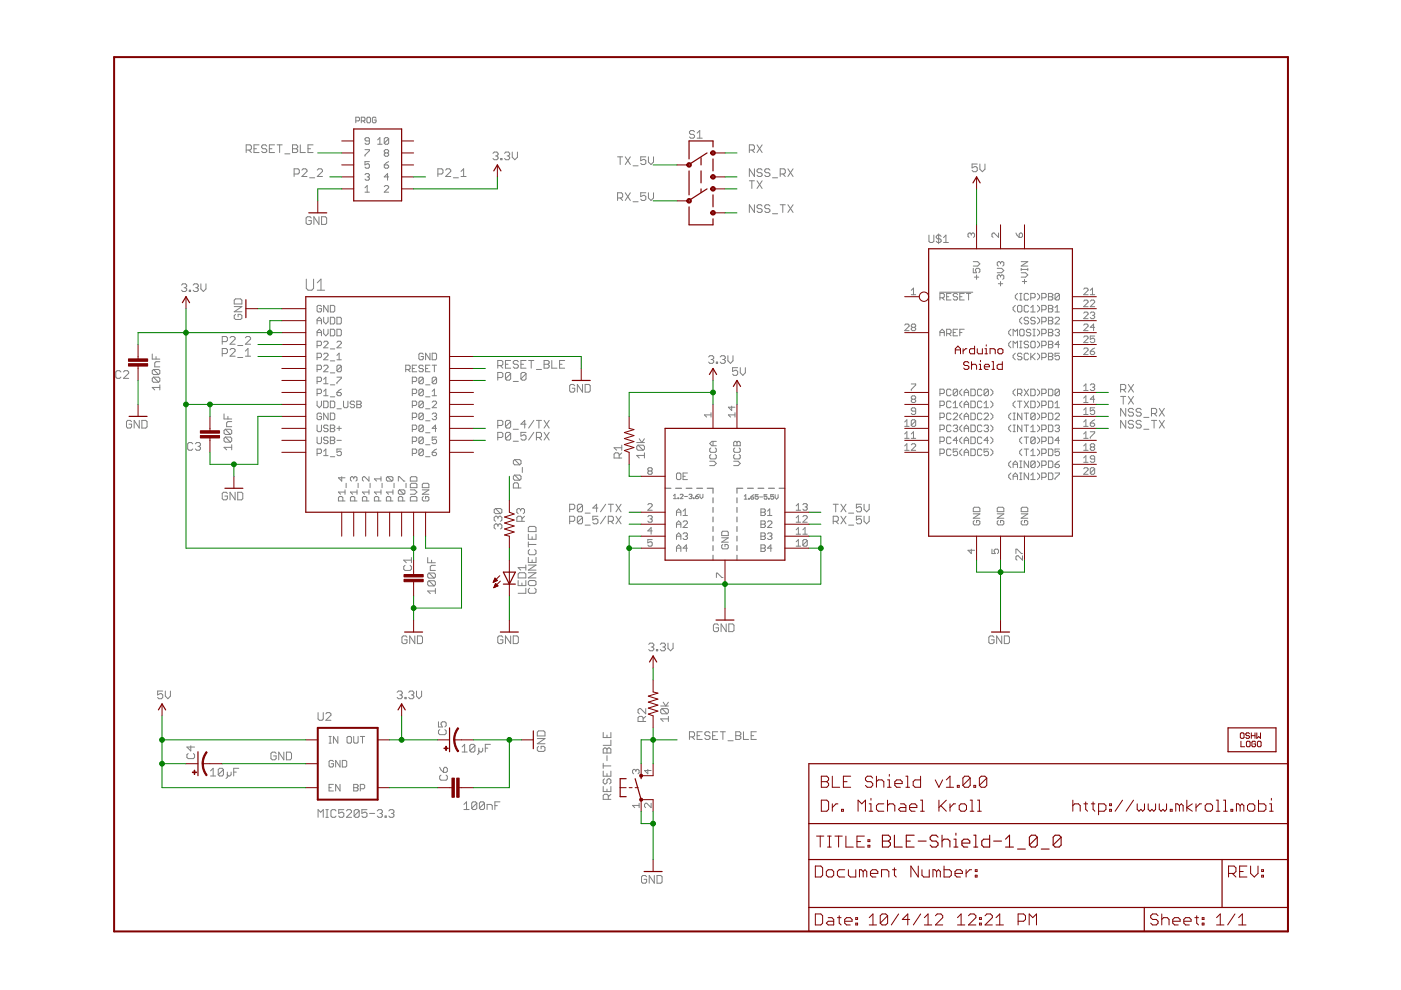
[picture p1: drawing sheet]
<svg xmlns="http://www.w3.org/2000/svg" width="297mm" height="210mm" viewBox="0 0 297 210" stroke-linecap="round" stroke-linejoin="round" font-family="sans-serif">
<g fill="#808080" stroke="#808080" stroke-width=".21">
<path d="M210.5 134.8l.3 .3z"/>
<path d="M209.9 134.8h.6z"/>
<path d="M209.9 134.8l-.2 .3z"/>
<path d="M209.7 135.1v1.1z"/>
<path d="M209.7 136.2l.2 .3z"/>
<path d="M209.9 136.5h.6z"/>
<path d="M210.5 136.5l.3-.3z"/>
<path d="M210.8 135.7v.5z"/>
<path d="M210.2 135.7h.6z"/>
<path d="M211.3 134.8v1.7z"/>
<path d="M211.3 134.8l1.1 1.7z"/>
<path d="M212.4 134.8v1.7z"/>
<path d="M212.9 134.8v1.7z"/>
<path d="M212.9 136.5h.8z"/>
<path d="M213.7 136.5l.3-.3z"/>
<path d="M214 135.1v1.1z"/>
<path d="M213.7 134.8l.3 .3z"/>
<path d="M212.9 134.8h.8z"/>
<path d="M86 134.8l.3 .3z"/>
<path d="M85.5 134.8h.5z"/>
<path d="M85.5 134.8l-.3 .3z"/>
<path d="M85.2 135.1v1.1z"/>
<path d="M85.2 136.2l.3 .3z"/>
<path d="M85.5 136.5h.5z"/>
<path d="M86.3 136.2l-.3 .3z"/>
<path d="M86.3 135.7v.5z"/>
<path d="M85.8 135.7h.5z"/>
<path d="M86.9 134.8v1.7z"/>
<path d="M86.9 134.8l1 1.7z"/>
<path d="M87.9 134.8v1.7z"/>
<path d="M88.5 134.8v1.7z"/>
<path d="M88.5 136.5h.8z"/>
<path d="M89.3 136.5l.3-.3z"/>
<path d="M89.6 135.1v1.1z"/>
<path d="M89.3 134.8l.3 .3z"/>
<path d="M88.5 134.8h.8z"/>
<path d="M121.6 81.5l.3 .3z"/>
<path d="M121.1 81.5h.5z"/>
<path d="M121.1 81.5l-.3 .3z"/>
<path d="M120.8 81.8v1.1z"/>
<path d="M120.8 82.9l.3 .2z"/>
<path d="M121.1 83.1h.5z"/>
<path d="M121.6 83.1l.3-.2z"/>
<path d="M121.9 82.3v.6z"/>
<path d="M121.3 82.3h.6z"/>
<path d="M122.4 81.5v1.6z"/>
<path d="M122.4 81.5l1.1 1.6z"/>
<path d="M123.5 81.5v1.6z"/>
<path d="M124.1 81.5v1.6z"/>
<path d="M124.1 83.1h.8z"/>
<path d="M124.9 83.1l.2-.2z"/>
<path d="M125.1 81.8v1.1z"/>
<path d="M124.9 81.5l.2 .3z"/>
<path d="M124.1 81.5h.8z"/>
<path d="M47.9 104.4l.3 .2z"/>
<path d="M47.4 104.4h.5z"/>
<path d="M47.1 104.6l.3-.2z"/>
<path d="M47.1 104.6v1.1z"/>
<path d="M47.1 105.7l.3 .3z"/>
<path d="M47.4 106h.5z"/>
<path d="M47.9 106l.3-.3z"/>
<path d="M48.2 105.2v.5z"/>
<path d="M47.7 105.2h.5z"/>
<path d="M48.8 104.4v1.6z"/>
<path d="M48.8 104.4l1 1.6z"/>
<path d="M49.8 104.4v1.6z"/>
<path d="M50.4 104.4v1.6z"/>
<path d="M50.4 106h.8z"/>
<path d="M51.2 106l.3-.3z"/>
<path d="M51.5 104.6v1.1z"/>
<path d="M51.2 104.4l.3 .2z"/>
<path d="M50.4 104.4h.8z"/>
<path d="M27.6 89.1l.3 .3z"/>
<path d="M27.1 89.1h.5z"/>
<path d="M27.1 89.1l-.3 .3z"/>
<path d="M26.8 89.4v1.1z"/>
<path d="M26.8 90.5l.3 .3z"/>
<path d="M27.1 90.8h.5z"/>
<path d="M27.6 90.8l.3-.3z"/>
<path d="M27.9 89.9v.6z"/>
<path d="M27.3 89.9h.6z"/>
<path d="M28.4 89.1v1.7z"/>
<path d="M28.4 89.1l1.1 1.7z"/>
<path d="M29.5 89.1v1.7z"/>
<path d="M30.1 89.1v1.7z"/>
<path d="M30.1 90.8h.8z"/>
<path d="M30.9 90.8l.3-.3z"/>
<path d="M31.2 89.4v1.1z"/>
<path d="M30.9 89.1l.3 .3z"/>
<path d="M30.1 89.1h.8z"/>
<path d="M38.8 60.2l-.3 .3z"/>
<path d="M38.8 60.2h.5z"/>
<path d="M39.3 60.2l.3 .3z"/>
<path d="M39.6 60.5v.2z"/>
<path d="M39.6 60.7l-.3 .3z"/>
<path d="M39 61h.3z"/>
<path d="M39.3 61l.3 .3z"/>
<path d="M39.6 61.3v.2z"/>
<path d="M39.6 61.5l-.3 .3z"/>
<path d="M38.8 61.8h.5z"/>
<path d="M38.5 61.5l.3 .3z"/>
<path d="M40.1 61.5v.3z"/>
<path d="M40.1 61.5h.3z"/>
<path d="M40.4 61.5v.3z"/>
<path d="M40.1 61.8h.3z"/>
<path d="M41.2 60.2l-.2 .3z"/>
<path d="M41.2 60.2h.6z"/>
<path d="M41.8 60.2l.2 .3z"/>
<path d="M42 60.5v.2z"/>
<path d="M42 60.7l-.2 .3z"/>
<path d="M41.5 61h.3z"/>
<path d="M41.8 61l.2 .3z"/>
<path d="M42 61.3v.2z"/>
<path d="M42 61.5l-.2 .3z"/>
<path d="M41.2 61.8h.6z"/>
<path d="M41 61.5l.2 .3z"/>
<path d="M42.6 60.2v1.1z"/>
<path d="M42.6 61.3l.5 .5z"/>
<path d="M43.1 61.8l.6-.5z"/>
<path d="M43.7 60.2v1.1z"/>
<path d="M49.7 66.9l.2-.2z"/>
<path d="M49.7 66.9v.6z"/>
<path d="M49.7 67.5l.2 .2z"/>
<path d="M49.9 67.7h1.1z"/>
<path d="M51 67.7l.3-.2z"/>
<path d="M51.3 66.9v.6z"/>
<path d="M51 66.7l.3 .2z"/>
<path d="M50.5 66.7h.5z"/>
<path d="M50.5 66.7v.5z"/>
<path d="M49.7 66.1h1.6z"/>
<path d="M49.7 66.1l1.6-1.1z"/>
<path d="M49.7 65h1.6z"/>
<path d="M49.7 64.5h1.6z"/>
<path d="M51.3 63.6v.9z"/>
<path d="M51 63.4l.3 .2z"/>
<path d="M49.9 63.4h1.1z"/>
<path d="M49.9 63.4l-.2 .2z"/>
<path d="M49.7 63.6v.9z"/>
<path d="M65.7 46l.3 .2z"/>
<path d="M65.2 46h.5z"/>
<path d="M65.2 46l-.3 .2z"/>
<path d="M64.9 46.2v1.1z"/>
<path d="M64.9 47.3l.3 .3z"/>
<path d="M65.2 47.6h.5z"/>
<path d="M66 47.3l-.3 .3z"/>
<path d="M66 46.8v.5z"/>
<path d="M65.4 46.8h.6z"/>
<path d="M66.5 46v1.6z"/>
<path d="M66.5 46l1.1 1.6z"/>
<path d="M67.6 46v1.6z"/>
<path d="M68.2 46v1.6z"/>
<path d="M68.2 47.6h.8z"/>
<path d="M69 47.6l.3-.3z"/>
<path d="M69.3 46.2v1.1z"/>
<path d="M69 46l.3 .2z"/>
<path d="M68.2 46h.8z"/>
<path d="M104.5 32.5l.3-.3z"/>
<path d="M104.8 32.2h.5z"/>
<path d="M105.3 32.2l.3 .3z"/>
<path d="M105.6 32.5v.3z"/>
<path d="M105.6 32.8l-.3 .3z"/>
<path d="M105.1 33.1h.2z"/>
<path d="M105.3 33.1l.3 .2z"/>
<path d="M105.6 33.3v.3z"/>
<path d="M105.6 33.6l-.3 .3z"/>
<path d="M104.8 33.9h.5z"/>
<path d="M104.5 33.6l.3 .3z"/>
<path d="M106.2 33.6v.3z"/>
<path d="M106.2 33.6h.2z"/>
<path d="M106.4 33.6v.3z"/>
<path d="M106.2 33.9h.2z"/>
<path d="M107 32.5l.3-.3z"/>
<path d="M107.3 32.2h.5z"/>
<path d="M107.8 32.2l.3 .3z"/>
<path d="M108.1 32.5v.3z"/>
<path d="M108.1 32.8l-.3 .3z"/>
<path d="M107.5 33.1h.3z"/>
<path d="M107.8 33.1l.3 .2z"/>
<path d="M108.1 33.3v.3z"/>
<path d="M108.1 33.6l-.3 .3z"/>
<path d="M107.3 33.9h.5z"/>
<path d="M107 33.6l.3 .3z"/>
<path d="M108.6 32.2v1.1z"/>
<path d="M108.6 33.3l.6 .6z"/>
<path d="M109.2 33.9l.5-.6z"/>
<path d="M109.7 32.2v1.1z"/>
<path d="M67.4 171.7v1.6z"/>
<path d="M67.4 171.7l.6 .5z"/>
<path d="M68.5 171.7l-.5 .5z"/>
<path d="M68.5 171.7v1.6z"/>
<path d="M69.1 173.3h.5z"/>
<path d="M69.3 171.7v1.6z"/>
<path d="M69.1 171.7h.5z"/>
<path d="M71 171.7l.2 .2z"/>
<path d="M70.4 171.7h.6z"/>
<path d="M70.4 171.7l-.2 .2z"/>
<path d="M70.2 171.9v1.1z"/>
<path d="M70.2 173l.2 .3z"/>
<path d="M70.4 173.3h.6z"/>
<path d="M71.2 173l-.2 .3z"/>
<path d="M71.8 171.7h1.1z"/>
<path d="M71.8 171.7v.8z"/>
<path d="M71.8 172.5l.5-.3z"/>
<path d="M72.3 172.2h.3z"/>
<path d="M72.6 172.2l.3 .3z"/>
<path d="M72.9 172.5v.5z"/>
<path d="M72.6 173.3l.3-.3z"/>
<path d="M72.1 173.3h.5z"/>
<path d="M71.8 173l.3 .3z"/>
<path d="M73.4 173.3h1.1z"/>
<path d="M73.4 173.3l1.1-1.1z"/>
<path d="M74.5 171.9v.3z"/>
<path d="M74.3 171.7l.2 .2z"/>
<path d="M73.7 171.7h.6z"/>
<path d="M73.7 171.7l-.3 .2z"/>
<path d="M75.1 171.9v1.1z"/>
<path d="M75.1 171.9l.3-.2z"/>
<path d="M75.4 171.7h.5z"/>
<path d="M75.9 171.7l.3 .2z"/>
<path d="M76.2 171.9v1.1z"/>
<path d="M76.2 173l-.3 .3z"/>
<path d="M75.4 173.3h.5z"/>
<path d="M75.1 173l.3 .3z"/>
<path d="M76.2 171.9l-1.1 1.1z"/>
<path d="M76.7 171.7h1.1z"/>
<path d="M76.7 171.7v.8z"/>
<path d="M76.7 172.5l.6-.3z"/>
<path d="M77.3 172.2h.2z"/>
<path d="M77.5 172.2l.3 .3z"/>
<path d="M77.8 172.5v.5z"/>
<path d="M77.8 173l-.3 .3z"/>
<path d="M77 173.3h.5z"/>
<path d="M76.7 173l.3 .3z"/>
<path d="M78.4 172.5h1z"/>
<path d="M80 171.9l.3-.2z"/>
<path d="M80.3 171.7h.5z"/>
<path d="M80.8 171.7l.3 .2z"/>
<path d="M81.1 171.9v.3z"/>
<path d="M80.8 172.5l.3-.3z"/>
<path d="M80.5 172.5h.3z"/>
<path d="M80.8 172.5l.3 .2z"/>
<path d="M81.1 172.7v.3z"/>
<path d="M81.1 173l-.3 .3z"/>
<path d="M80.3 173.3h.5z"/>
<path d="M80 173l.3 .3z"/>
<path d="M81.6 173v.3z"/>
<path d="M81.6 173h.3z"/>
<path d="M81.9 173v.3z"/>
<path d="M81.6 173.3h.3z"/>
<path d="M82.4 171.9l.3-.2z"/>
<path d="M82.7 171.7h.6z"/>
<path d="M83.3 171.7l.2 .2z"/>
<path d="M83.5 171.9v.3z"/>
<path d="M83.3 172.5l.2-.3z"/>
<path d="M83 172.5h.3z"/>
<path d="M83.3 172.5l.2 .2z"/>
<path d="M83.5 172.7v.3z"/>
<path d="M83.5 173l-.2 .3z"/>
<path d="M82.7 173.3h.6z"/>
<path d="M82.4 173l.3 .3z"/>
<path d="M44.6 163.4l.6-.5z"/>
<path d="M45.2 162.9v1.6z"/>
<path d="M44.6 164.5h1.1z"/>
<path d="M46.3 163.2v1.1z"/>
<path d="M46.5 162.9l-.2 .3z"/>
<path d="M46.5 162.9h.6z"/>
<path d="M47.1 162.9l.3 .3z"/>
<path d="M47.4 163.2v1.1z"/>
<path d="M47.4 164.3l-.3 .2z"/>
<path d="M46.5 164.5h.6z"/>
<path d="M46.3 164.3l.2 .2z"/>
<path d="M46.3 164.3l1.1-1.1z"/>
<path d="M48.2 163.7v.6z"/>
<path d="M48.2 164.3l.3 .2z"/>
<path d="M48.5 164.5h.2z"/>
<path d="M49 164.3l-.3 .2z"/>
<path d="M49 163.7v.6z"/>
<path d="M48.2 164.3v.5z"/>
<path d="M47.9 165.1l.3-.3z"/>
<path d="M49.6 162.9v1.6z"/>
<path d="M49.6 162.9h1z"/>
<path d="M49.6 163.7h.5z"/>
<path d="M33.4 146.5h1.1z"/>
<path d="M33.4 146.5v.8z"/>
<path d="M33.4 147.3l.6-.2z"/>
<path d="M34 147.1h.2z"/>
<path d="M34.2 147.1l.3 .2z"/>
<path d="M34.5 147.3v.6z"/>
<path d="M34.5 147.9l-.3 .2z"/>
<path d="M33.7 148.1h.5z"/>
<path d="M33.4 147.9l.3 .2z"/>
<path d="M35.1 146.5v1.1z"/>
<path d="M35.1 147.6l.5 .5z"/>
<path d="M36.1 147.6l-.5 .5z"/>
<path d="M36.1 146.5v1.1z"/>
<path d="M98.5 157.8l-.5 .6z"/>
<path d="M98.5 157.8v1.6z"/>
<path d="M98 159.4h1.1z"/>
<path d="M99.6 158.1v1.1z"/>
<path d="M99.9 157.8l-.3 .3z"/>
<path d="M99.9 157.8h.5z"/>
<path d="M100.4 157.8l.3 .3z"/>
<path d="M100.7 158.1v1.1z"/>
<path d="M100.7 159.2l-.3 .2z"/>
<path d="M99.9 159.4h.5z"/>
<path d="M99.6 159.2l.3 .2z"/>
<path d="M99.6 159.2l1.1-1.1z"/>
<path d="M101.5 158.6v.6z"/>
<path d="M101.5 159.2l.3 .2z"/>
<path d="M101.8 159.4h.3z"/>
<path d="M102.1 159.4l.2-.2z"/>
<path d="M102.3 158.6v.6z"/>
<path d="M101.5 159.2v.5z"/>
<path d="M101.5 159.7l-.3 .3z"/>
<path d="M102.9 157.8v1.6z"/>
<path d="M102.9 157.8h1.1z"/>
<path d="M102.9 158.6h.5z"/>
<path d="M113.9 158.5l.3-.3z"/>
<path d="M113.9 158.5v.5z"/>
<path d="M113.9 159l.3 .3z"/>
<path d="M114.2 159.3h1.1z"/>
<path d="M115.3 159.3l.2-.3z"/>
<path d="M115.5 158.5v.5z"/>
<path d="M115.3 158.2l.2 .3z"/>
<path d="M114.7 158.2h.6z"/>
<path d="M114.7 158.2v.6z"/>
<path d="M113.9 157.7h1.6z"/>
<path d="M113.9 157.7l1.6-1.1z"/>
<path d="M113.9 156.6h1.6z"/>
<path d="M113.9 156h1.6z"/>
<path d="M115.5 155.2v.8z"/>
<path d="M115.3 155l.2 .2z"/>
<path d="M114.2 155h1.1z"/>
<path d="M114.2 155l-.3 .2z"/>
<path d="M113.9 155.2v.8z"/>
<path d="M84.2 146.8l.3-.3z"/>
<path d="M84.5 146.5h.5z"/>
<path d="M85 146.5l.3 .3z"/>
<path d="M85.3 146.8v.3z"/>
<path d="M85.3 147.1l-.3 .2z"/>
<path d="M84.8 147.3h.2z"/>
<path d="M85 147.3l.3 .3z"/>
<path d="M85.3 147.6v.3z"/>
<path d="M85.3 147.9l-.3 .2z"/>
<path d="M84.5 148.1h.5z"/>
<path d="M84.2 147.9l.3 .2z"/>
<path d="M85.9 147.9v.2z"/>
<path d="M85.9 147.9h.2z"/>
<path d="M86.1 147.9v.2z"/>
<path d="M85.9 148.1h.2z"/>
<path d="M86.7 146.8l.2-.3z"/>
<path d="M86.9 146.5h.6z"/>
<path d="M87.5 146.5l.2 .3z"/>
<path d="M87.7 146.8v.3z"/>
<path d="M87.7 147.1l-.2 .2z"/>
<path d="M87.2 147.3h.3z"/>
<path d="M87.5 147.3l.2 .3z"/>
<path d="M87.7 147.6v.3z"/>
<path d="M87.7 147.9l-.2 .2z"/>
<path d="M86.9 148.1h.6z"/>
<path d="M86.7 147.9l.2 .2z"/>
<path d="M88.3 146.5v1.1z"/>
<path d="M88.3 147.6l.5 .5z"/>
<path d="M88.8 148.1l.6-.5z"/>
<path d="M89.4 146.5v1.1z"/>
<path d="M98.4 170.6l.5-.6z"/>
<path d="M98.9 170v1.6z"/>
<path d="M98.4 171.6h1.1z"/>
<path d="M100 170.3v1.1z"/>
<path d="M100 170.3l.3-.3z"/>
<path d="M100.3 170h.5z"/>
<path d="M100.8 170l.3 .3z"/>
<path d="M101.1 170.3v1.1z"/>
<path d="M101.1 171.4l-.3 .2z"/>
<path d="M100.3 171.6h.5z"/>
<path d="M100 171.4l.3 .2z"/>
<path d="M101.1 170.3l-1.1 1.1z"/>
<path d="M101.6 170.3v1.1z"/>
<path d="M101.6 170.3l.3-.3z"/>
<path d="M101.9 170h.5z"/>
<path d="M102.4 170l.3 .3z"/>
<path d="M102.7 170.3v1.1z"/>
<path d="M102.7 171.4l-.3 .2z"/>
<path d="M101.9 171.6h.5z"/>
<path d="M101.6 171.4l.3 .2z"/>
<path d="M101.6 171.4l1.1-1.1z"/>
<path d="M103.3 170.6v1z"/>
<path d="M103.3 170.6h.8z"/>
<path d="M104.1 170.6l.3 .2z"/>
<path d="M104.4 170.8v.8z"/>
<path d="M104.9 170v1.6z"/>
<path d="M104.9 170h1.1z"/>
<path d="M104.9 170.8h.6z"/>
<path d="M206.1 34.8h1.1z"/>
<path d="M206.1 34.8v.8z"/>
<path d="M206.1 35.6l.6-.3z"/>
<path d="M206.7 35.3h.2z"/>
<path d="M206.9 35.3l.3 .3z"/>
<path d="M207.2 35.6v.5z"/>
<path d="M207.2 36.1l-.3 .3z"/>
<path d="M206.4 36.4h.5z"/>
<path d="M206.1 36.1l.3 .3z"/>
<path d="M207.8 34.8v1.1z"/>
<path d="M207.8 35.9l.5 .5z"/>
<path d="M208.3 36.4l.5-.5z"/>
<path d="M208.8 34.8v1.1z"/>
<path d="M90.7 125.3l.5 .6z"/>
<path d="M90.7 125.3h1.6z"/>
<path d="M92.3 124.8v1.1z"/>
<path d="M91 124.2h1z"/>
<path d="M90.7 124l.3 .2z"/>
<path d="M90.7 123.4v.6z"/>
<path d="M90.7 123.4l.3-.3z"/>
<path d="M91 123.1h1z"/>
<path d="M92 123.1l.3 .3z"/>
<path d="M92.3 123.4v.6z"/>
<path d="M92.3 124l-.3 .2z"/>
<path d="M91 123.1l1 1.1z"/>
<path d="M91 122.6h1z"/>
<path d="M90.7 122.3l.3 .3z"/>
<path d="M90.7 121.8v.5z"/>
<path d="M90.7 121.8l.3-.3z"/>
<path d="M91 121.5h1z"/>
<path d="M92 121.5l.3 .3z"/>
<path d="M92.3 121.8v.5z"/>
<path d="M92 122.6l.3-.3z"/>
<path d="M91 121.5l1 1.1z"/>
<path d="M91.2 120.9h1.1z"/>
<path d="M91.2 120.1v.8z"/>
<path d="M91.2 120.1l.3-.2z"/>
<path d="M91.5 119.9h.8z"/>
<path d="M90.7 119.3h1.6z"/>
<path d="M90.7 118.2v1.1z"/>
<path d="M91.5 118.8v.5z"/>
<path d="M32.3 82.1l.5 .6z"/>
<path d="M32.3 82.1h1.6z"/>
<path d="M33.9 81.6v1.1z"/>
<path d="M32.5 81h1.1z"/>
<path d="M32.3 80.8l.2 .2z"/>
<path d="M32.3 80.2v.6z"/>
<path d="M32.5 80l-.2 .2z"/>
<path d="M32.5 80h1.1z"/>
<path d="M33.6 80l.3 .2z"/>
<path d="M33.9 80.2v.6z"/>
<path d="M33.9 80.8l-.3 .2z"/>
<path d="M32.5 80l1.1 1z"/>
<path d="M32.5 79.4h1.1z"/>
<path d="M32.3 79.1l.2 .3z"/>
<path d="M32.3 78.6v.5z"/>
<path d="M32.3 78.6l.2-.3z"/>
<path d="M32.5 78.3h1.1z"/>
<path d="M33.6 78.3l.3 .3z"/>
<path d="M33.9 78.6v.5z"/>
<path d="M33.9 79.1l-.3 .3z"/>
<path d="M32.5 78.3l1.1 1.1z"/>
<path d="M32.8 77.8h1.1z"/>
<path d="M32.8 77v.8z"/>
<path d="M32.8 77l.3-.3z"/>
<path d="M33.1 76.7h.8z"/>
<path d="M32.3 76.1h1.6z"/>
<path d="M32.3 75.1v1z"/>
<path d="M33.1 75.6v.5z"/>
<path d="M47.5 94.8l.5 .6z"/>
<path d="M47.5 94.8h1.6z"/>
<path d="M49.1 94.3v1.1z"/>
<path d="M47.8 93.7h1.1z"/>
<path d="M47.5 93.5l.3 .2z"/>
<path d="M47.5 92.9v.6z"/>
<path d="M47.8 92.7l-.3 .2z"/>
<path d="M47.8 92.7h1.1z"/>
<path d="M48.9 92.7l.2 .2z"/>
<path d="M49.1 92.9v.6z"/>
<path d="M49.1 93.5l-.2 .2z"/>
<path d="M47.8 92.7l1.1 1z"/>
<path d="M47.8 92.1h1.1z"/>
<path d="M47.5 91.8l.3 .3z"/>
<path d="M47.5 91.3v.5z"/>
<path d="M47.5 91.3l.3-.3z"/>
<path d="M47.8 91h1.1z"/>
<path d="M48.9 91l.2 .3z"/>
<path d="M49.1 91.3v.5z"/>
<path d="M49.1 91.8l-.2 .3z"/>
<path d="M47.8 91l1.1 1.1z"/>
<path d="M48 90.5h1.1z"/>
<path d="M48 89.7v.8z"/>
<path d="M48 89.7l.3-.3z"/>
<path d="M48.3 89.4h.8z"/>
<path d="M47.5 88.8h1.6z"/>
<path d="M47.5 87.8v1z"/>
<path d="M48.3 88.3v.5z"/>
<path d="M152.1 132.3l.2 .3z"/>
<path d="M151.5 132.3h.6z"/>
<path d="M151.5 132.3l-.2 .3z"/>
<path d="M151.3 132.6v1z"/>
<path d="M151.3 133.6l.2 .3z"/>
<path d="M151.5 133.9h.6z"/>
<path d="M152.1 133.9l.2-.3z"/>
<path d="M152.3 133.1v.5z"/>
<path d="M151.8 133.1h.5z"/>
<path d="M152.9 132.3v1.6z"/>
<path d="M152.9 132.3l1.1 1.6z"/>
<path d="M154 132.3v1.6z"/>
<path d="M154.5 132.3v1.6z"/>
<path d="M154.5 133.9h.8z"/>
<path d="M155.3 133.9l.3-.3z"/>
<path d="M155.6 132.6v1z"/>
<path d="M155.3 132.3l.3 .3z"/>
<path d="M154.5 132.3h.8z"/>
<path d="M150.2 75.7l.3-.3z"/>
<path d="M150.5 75.4h.5z"/>
<path d="M151 75.4l.3 .3z"/>
<path d="M151.3 75.7v.3z"/>
<path d="M151 76.2l.3-.2z"/>
<path d="M150.8 76.2h.2z"/>
<path d="M151 76.2l.3 .3z"/>
<path d="M151.3 76.5v.3z"/>
<path d="M151.3 76.8l-.3 .2z"/>
<path d="M150.5 77h.5z"/>
<path d="M150.2 76.8l.3 .2z"/>
<path d="M151.9 76.8v.2z"/>
<path d="M151.9 76.8h.2z"/>
<path d="M152.1 76.8v.2z"/>
<path d="M151.9 77h.2z"/>
<path d="M152.7 75.7l.3-.3z"/>
<path d="M153 75.4h.5z"/>
<path d="M153.5 75.4l.3 .3z"/>
<path d="M153.8 75.7v.3z"/>
<path d="M153.5 76.2l.3-.2z"/>
<path d="M153.2 76.2h.3z"/>
<path d="M153.5 76.2l.3 .3z"/>
<path d="M153.8 76.5v.3z"/>
<path d="M153.8 76.8l-.3 .2z"/>
<path d="M153 77h.5z"/>
<path d="M152.7 76.8l.3 .2z"/>
<path d="M154.3 75.4v1.1z"/>
<path d="M154.3 76.5l.6 .5z"/>
<path d="M155.4 76.5l-.5 .5z"/>
<path d="M155.4 75.4v1.1z"/>
<path d="M155.3 78h1.1z"/>
<path d="M155.3 78v.8z"/>
<path d="M155.3 78.8l.6-.3z"/>
<path d="M155.9 78.5h.2z"/>
<path d="M156.1 78.5l.3 .3z"/>
<path d="M156.4 78.8v.5z"/>
<path d="M156.4 79.3l-.3 .3z"/>
<path d="M155.6 79.6h.5z"/>
<path d="M155.3 79.3l.3 .3z"/>
<path d="M157 78v1z"/>
<path d="M157 79l.5 .6z"/>
<path d="M158 79l-.5 .6z"/>
<path d="M158 78v1z"/>
<path d="M135 96.6l.5 .5z"/>
<path d="M135 96.6h1.6z"/>
<path d="M136.6 96v1.1z"/>
<path d="M135.3 95.5h1.1z"/>
<path d="M135 95.2l.3 .3z"/>
<path d="M135 94.7v.5z"/>
<path d="M135 94.7l.3-.3z"/>
<path d="M135.3 94.4h1.1z"/>
<path d="M136.4 94.4l.2 .3z"/>
<path d="M136.6 94.7v.5z"/>
<path d="M136.6 95.2l-.2 .3z"/>
<path d="M135.3 94.4l1.1 1.1z"/>
<path d="M135 93.8h1.6z"/>
<path d="M136.6 93l-.5 .8z"/>
<path d="M135.5 93l.6 .8z"/>
<path d="M140.1 152.4l.5 .6z"/>
<path d="M140.1 152.4h1.6z"/>
<path d="M141.7 151.9v1.1z"/>
<path d="M140.4 151.3h1z"/>
<path d="M140.1 151.1l.3 .2z"/>
<path d="M140.1 150.5v.6z"/>
<path d="M140.1 150.5l.3-.3z"/>
<path d="M140.4 150.2h1z"/>
<path d="M141.4 150.2l.3 .3z"/>
<path d="M141.7 150.5v.6z"/>
<path d="M141.7 151.1l-.3 .2z"/>
<path d="M140.4 150.2l1 1.1z"/>
<path d="M140.1 149.7h1.6z"/>
<path d="M141.7 148.9l-.5 .8z"/>
<path d="M140.6 148.9l.6 .8z"/>
<path d="M136.8 185.6l.3 .3z"/>
<path d="M136.3 185.6h.5z"/>
<path d="M136.3 185.6l-.3 .3z"/>
<path d="M136 185.9v1.1z"/>
<path d="M136 187l.3 .3z"/>
<path d="M136.3 187.3h.5z"/>
<path d="M136.8 187.3l.3-.3z"/>
<path d="M137.1 186.4v.6z"/>
<path d="M136.5 186.4h.6z"/>
<path d="M137.6 185.6v1.7z"/>
<path d="M137.6 185.6l1.1 1.7z"/>
<path d="M138.7 185.6v1.7z"/>
<path d="M139.3 185.6v1.7z"/>
<path d="M139.3 187.3h.8z"/>
<path d="M140.1 187.3l.3-.3z"/>
<path d="M140.4 185.9v1.1z"/>
<path d="M140.1 185.6l.3 .3z"/>
<path d="M139.3 185.6h.8z"/>
<path d="M137.5 136.6l.3-.2z"/>
<path d="M137.8 136.4h.5z"/>
<path d="M138.3 136.4l.3 .2z"/>
<path d="M138.6 136.6v.3z"/>
<path d="M138.6 136.9l-.3 .3z"/>
<path d="M138.1 137.2h.2z"/>
<path d="M138.3 137.2l.3 .3z"/>
<path d="M138.6 137.5v.2z"/>
<path d="M138.6 137.7l-.3 .3z"/>
<path d="M137.8 138h.5z"/>
<path d="M137.5 137.7l.3 .3z"/>
<path d="M139.2 137.7v.3z"/>
<path d="M139.2 137.7h.2z"/>
<path d="M139.4 137.7v.3z"/>
<path d="M139.2 138h.2z"/>
<path d="M140 136.6l.3-.2z"/>
<path d="M140.3 136.4h.5z"/>
<path d="M140.8 136.4l.3 .2z"/>
<path d="M141.1 136.6v.3z"/>
<path d="M141.1 136.9l-.3 .3z"/>
<path d="M140.5 137.2h.3z"/>
<path d="M140.8 137.2l.3 .3z"/>
<path d="M141.1 137.5v.2z"/>
<path d="M141.1 137.7l-.3 .3z"/>
<path d="M140.3 138h.5z"/>
<path d="M140 137.7l.3 .3z"/>
<path d="M141.6 136.4v1.1z"/>
<path d="M141.6 137.5l.6 .5z"/>
<path d="M142.2 138l.5-.5z"/>
<path d="M142.7 136.4v1.1z"/>
<path d="M104.8 111.9l.3 .3z"/>
<path d="M104.8 111.4v.5z"/>
<path d="M105.1 111.1l-.3 .3z"/>
<path d="M105.1 111.1h.2z"/>
<path d="M105.3 111.1l.3 .3z"/>
<path d="M105.6 111.4v.2z"/>
<path d="M105.6 111.4l.3-.3z"/>
<path d="M105.9 111.1h.2z"/>
<path d="M106.1 111.1l.3 .3z"/>
<path d="M106.4 111.4v.5z"/>
<path d="M106.1 112.2l.3-.3z"/>
<path d="M104.8 110.3l.3 .2z"/>
<path d="M104.8 109.7v.6z"/>
<path d="M104.8 109.7l.3-.2z"/>
<path d="M105.1 109.5h.2z"/>
<path d="M105.3 109.5l.3 .2z"/>
<path d="M105.6 109.7v.3z"/>
<path d="M105.6 109.7l.3-.2z"/>
<path d="M105.9 109.5h.2z"/>
<path d="M106.1 109.5l.3 .2z"/>
<path d="M106.4 109.7v.6z"/>
<path d="M106.4 110.3l-.3 .2z"/>
<path d="M105.1 108.9h1z"/>
<path d="M104.8 108.6l.3 .3z"/>
<path d="M104.8 108.1v.5z"/>
<path d="M104.8 108.1l.3-.3z"/>
<path d="M105.1 107.8h1z"/>
<path d="M106.1 107.8l.3 .3z"/>
<path d="M106.4 108.1v.5z"/>
<path d="M106.4 108.6l-.3 .3z"/>
<path d="M105.1 107.8l1 1.1z"/>
<path d="M112.3 124.7l-.3 .3z"/>
<path d="M112 125v.5z"/>
<path d="M112 125.5l.3 .3z"/>
<path d="M112.3 125.8h1.1z"/>
<path d="M113.4 125.8l.2-.3z"/>
<path d="M113.6 125v.5z"/>
<path d="M113.4 124.7l.2 .3z"/>
<path d="M112 123.4v.5z"/>
<path d="M112 123.9l.3 .3z"/>
<path d="M112.3 124.2h1.1z"/>
<path d="M113.4 124.2l.2-.3z"/>
<path d="M113.6 123.4v.5z"/>
<path d="M113.4 123.1l.2 .3z"/>
<path d="M112.3 123.1h1.1z"/>
<path d="M112.3 123.1l-.3 .3z"/>
<path d="M112 122.5h1.6z"/>
<path d="M112 122.5l1.6-1.1z"/>
<path d="M112 121.4h1.6z"/>
<path d="M112 120.9h1.6z"/>
<path d="M112 120.9l1.6-1.1z"/>
<path d="M112 119.8h1.6z"/>
<path d="M112 118.2v1.1z"/>
<path d="M112 119.3h1.6z"/>
<path d="M113.6 118.2v1.1z"/>
<path d="M112.8 118.7v.6z"/>
<path d="M112.3 116.5l-.3 .3z"/>
<path d="M112 116.8v.5z"/>
<path d="M112 117.3l.3 .3z"/>
<path d="M112.3 117.6h1.1z"/>
<path d="M113.6 117.3l-.2 .3z"/>
<path d="M113.6 116.8v.5z"/>
<path d="M113.4 116.5l.2 .3z"/>
<path d="M112 115.4h1.6z"/>
<path d="M112 114.9v1.1z"/>
<path d="M112 113.3v1z"/>
<path d="M112 114.3h1.6z"/>
<path d="M113.6 113.3v1z"/>
<path d="M112.8 113.8v.5z"/>
<path d="M112 112.7h1.6z"/>
<path d="M113.6 111.9v.8z"/>
<path d="M113.4 111.6l.2 .3z"/>
<path d="M112.3 111.6h1.1z"/>
<path d="M112.3 111.6l-.3 .3z"/>
<path d="M112 111.9v.8z"/>
<path d="M106.4 134.8l.2 .3z"/>
<path d="M105.8 134.8h.6z"/>
<path d="M105.8 134.8l-.3 .3z"/>
<path d="M105.5 135.1v1.1z"/>
<path d="M105.5 136.2l.3 .3z"/>
<path d="M105.8 136.5h.6z"/>
<path d="M106.6 136.2l-.2 .3z"/>
<path d="M106.6 135.7v.5z"/>
<path d="M106.1 135.7h.5z"/>
<path d="M107.2 134.8v1.7z"/>
<path d="M107.2 134.8l1.1 1.7z"/>
<path d="M108.3 134.8v1.7z"/>
<path d="M108.8 134.8v1.7z"/>
<path d="M108.8 136.5h.8z"/>
<path d="M109.6 136.5l.3-.3z"/>
<path d="M109.9 135.1v1.1z"/>
<path d="M109.6 134.8l.3 .3z"/>
<path d="M108.8 134.8h.8z"/>
<path d="M214.8 75.8l.5 .5z"/>
<path d="M214.8 75.4v.4z"/>
<path d="M214.8 75.4l.5-.5z"/>
<path d="M216.4 74.9l.3 .2z"/>
<path d="M216 74.9h.4z"/>
<path d="M216 74.9l-.3 .2z"/>
<path d="M215.7 75.1v.3z"/>
<path d="M215.7 75.4l.3 .2z"/>
<path d="M216 75.6h.4z"/>
<path d="M216.4 75.6l.3 .2z"/>
<path d="M216.7 75.8v.3z"/>
<path d="M216.7 76.1l-.3 .2z"/>
<path d="M216 76.3h.4z"/>
<path d="M215.7 76.1l.3 .2z"/>
<path d="M217.8 74.9l.3 .2z"/>
<path d="M217.4 74.9h.4z"/>
<path d="M217.4 74.9l-.3 .2z"/>
<path d="M217.1 75.1v1z"/>
<path d="M217.1 76.1l.3 .2z"/>
<path d="M217.4 76.3h.4z"/>
<path d="M217.8 76.3l.3-.2z"/>
<path d="M218.5 74.9v1.4z"/>
<path d="M218.5 75.8l1-.9z"/>
<path d="M218.8 75.6l.7 .7z"/>
<path d="M219.9 76.3l.5-.5z"/>
<path d="M220.4 75.4v.4z"/>
<path d="M219.9 74.9l.5 .5z"/>
<path d="M220.9 74.9v1.4z"/>
<path d="M220.9 74.9h.7z"/>
<path d="M221.6 74.9l.2 .2z"/>
<path d="M221.8 75.1v.5z"/>
<path d="M221.8 75.6l-.2 .2z"/>
<path d="M220.9 75.8h.7z"/>
<path d="M222.3 74.9v1.4z"/>
<path d="M222.3 74.9h.7z"/>
<path d="M223 74.9l.2 .2z"/>
<path d="M223.2 75.1v.3z"/>
<path d="M223.2 75.4l-.2 .2z"/>
<path d="M223 75.6l.2 .2z"/>
<path d="M223.2 75.8v.3z"/>
<path d="M223 76.3l.2-.2z"/>
<path d="M222.3 76.3h.7z"/>
<path d="M222.3 75.6h.7z"/>
<path d="M223.7 74.9h.9z"/>
<path d="M223.7 74.9v.7z"/>
<path d="M223.7 75.6l.5-.2z"/>
<path d="M224.2 75.4h.2z"/>
<path d="M224.4 75.4l.2 .2z"/>
<path d="M224.6 75.6v.5z"/>
<path d="M224.6 76.1l-.2 .2z"/>
<path d="M223.9 76.3h.5z"/>
<path d="M223.7 76.1l.2 .2z"/>
<path d="M229.8 75.2h.9z"/>
<path d="M229.8 75.2l.9-.9z"/>
<path d="M230.7 74v.3z"/>
<path d="M230.5 73.8l.2 .2z"/>
<path d="M230 73.8h.5z"/>
<path d="M230 73.8l-.2 .2z"/>
<path d="M231.6 74l.5-.2z"/>
<path d="M231.6 74l-.4 .5z"/>
<path d="M231.2 74.5v.5z"/>
<path d="M231.2 75l.2 .2z"/>
<path d="M231.4 75.2h.5z"/>
<path d="M231.9 75.2l.2-.2z"/>
<path d="M232.1 74.7v.3z"/>
<path d="M231.9 74.5l.2 .2z"/>
<path d="M231.2 74.5h.7z"/>
<path d="M213.9 73.3l.4 .4z"/>
<path d="M213.9 72.8v.5z"/>
<path d="M213.9 72.8l.4-.5z"/>
<path d="M214.8 72.3v1.4z"/>
<path d="M214.8 72.3l.5 .5z"/>
<path d="M215.3 72.8l.4-.5z"/>
<path d="M215.7 72.3v1.4z"/>
<path d="M216.2 73.7h.5z"/>
<path d="M216.4 72.3v1.4z"/>
<path d="M216.2 72.3h.5z"/>
<path d="M217.8 72.3l.3 .3z"/>
<path d="M217.4 72.3h.4z"/>
<path d="M217.4 72.3l-.3 .3z"/>
<path d="M217.1 72.6v.2z"/>
<path d="M217.1 72.8l.3 .2z"/>
<path d="M217.4 73h.4z"/>
<path d="M217.8 73l.3 .3z"/>
<path d="M218.1 73.3v.2z"/>
<path d="M218.1 73.5l-.3 .2z"/>
<path d="M217.4 73.7h.4z"/>
<path d="M217.1 73.5l.3 .2z"/>
<path d="M218.8 72.3h.4z"/>
<path d="M218.5 72.6l.3-.3z"/>
<path d="M218.5 72.6v.9z"/>
<path d="M218.5 73.5l.3 .2z"/>
<path d="M218.8 73.7h.4z"/>
<path d="M219.5 73.5l-.3 .2z"/>
<path d="M219.5 72.6v.9z"/>
<path d="M219.2 72.3l.3 .3z"/>
<path d="M219.9 73.7l.5-.4z"/>
<path d="M220.4 72.8v.5z"/>
<path d="M219.9 72.3l.5 .5z"/>
<path d="M220.9 72.3v1.4z"/>
<path d="M220.9 72.3h.7z"/>
<path d="M221.6 72.3l.2 .3z"/>
<path d="M221.8 72.6v.4z"/>
<path d="M221.8 73l-.2 .3z"/>
<path d="M220.9 73.3h.7z"/>
<path d="M222.3 72.3v1.4z"/>
<path d="M222.3 72.3h.7z"/>
<path d="M223 72.3l.2 .3z"/>
<path d="M223.2 72.6v.2z"/>
<path d="M223.2 72.8l-.2 .2z"/>
<path d="M223 73l.2 .3z"/>
<path d="M223.2 73.3v.2z"/>
<path d="M223 73.7l.2-.2z"/>
<path d="M222.3 73.7h.7z"/>
<path d="M222.3 73h.7z"/>
<path d="M224.4 72.3v1.4z"/>
<path d="M224.4 72.3l-.7 .7z"/>
<path d="M223.7 73h.9z"/>
<path d="M229.8 72.6h.9z"/>
<path d="M229.8 72.6l.9-.9z"/>
<path d="M230.7 71.5v.2z"/>
<path d="M230.5 71.2l.2 .3z"/>
<path d="M230 71.2h.5z"/>
<path d="M230 71.2l-.2 .3z"/>
<path d="M231.2 71.2h.9z"/>
<path d="M231.2 71.2v.7z"/>
<path d="M231.2 71.9l.4-.2z"/>
<path d="M231.6 71.7h.3z"/>
<path d="M231.9 71.7l.2 .2z"/>
<path d="M232.1 71.9v.5z"/>
<path d="M232.1 72.4l-.2 .2z"/>
<path d="M231.4 72.6h.5z"/>
<path d="M231.2 72.4l.2 .2z"/>
<path d="M213.9 70.7l.4 .5z"/>
<path d="M213.9 70.3v.4z"/>
<path d="M213.9 70.3l.4-.5z"/>
<path d="M214.8 69.8v1.4z"/>
<path d="M214.8 69.8l.5 .5z"/>
<path d="M215.3 70.3l.4-.5z"/>
<path d="M215.7 69.8v1.4z"/>
<path d="M216.4 69.8h.5z"/>
<path d="M216.4 69.8l-.2 .2z"/>
<path d="M216.2 70v1z"/>
<path d="M216.2 71l.2 .2z"/>
<path d="M216.4 71.2h.5z"/>
<path d="M216.9 71.2l.2-.2z"/>
<path d="M217.1 70v1z"/>
<path d="M216.9 69.8l.2 .2z"/>
<path d="M218.3 69.8l.2 .2z"/>
<path d="M217.8 69.8h.5z"/>
<path d="M217.8 69.8l-.2 .2z"/>
<path d="M217.6 70v.3z"/>
<path d="M217.6 70.3l.2 .2z"/>
<path d="M217.8 70.5h.5z"/>
<path d="M218.3 70.5l.2 .2z"/>
<path d="M218.5 70.7v.3z"/>
<path d="M218.5 71l-.2 .2z"/>
<path d="M217.8 71.2h.5z"/>
<path d="M217.6 71l.2 .2z"/>
<path d="M219 71.2h.5z"/>
<path d="M219.2 69.8v1.4z"/>
<path d="M219 69.8h.5z"/>
<path d="M219.9 71.2l.5-.5z"/>
<path d="M220.4 70.3v.4z"/>
<path d="M219.9 69.8l.5 .5z"/>
<path d="M220.9 69.8v1.4z"/>
<path d="M220.9 69.8h.7z"/>
<path d="M221.6 69.8l.2 .2z"/>
<path d="M221.8 70v.5z"/>
<path d="M221.8 70.5l-.2 .2z"/>
<path d="M220.9 70.7h.7z"/>
<path d="M222.3 69.8v1.4z"/>
<path d="M222.3 69.8h.7z"/>
<path d="M223 69.8l.2 .2z"/>
<path d="M223.2 70v.3z"/>
<path d="M223.2 70.3l-.2 .2z"/>
<path d="M223 70.5l.2 .2z"/>
<path d="M223.2 70.7v.3z"/>
<path d="M223 71.2l.2-.2z"/>
<path d="M222.3 71.2h.7z"/>
<path d="M222.3 70.5h.7z"/>
<path d="M223.7 70l.2-.2z"/>
<path d="M223.9 69.8h.5z"/>
<path d="M224.4 69.8l.2 .2z"/>
<path d="M224.6 70v.3z"/>
<path d="M224.4 70.5l.2-.2z"/>
<path d="M224.2 70.5h.2z"/>
<path d="M224.4 70.5l.2 .2z"/>
<path d="M224.6 70.7v.3z"/>
<path d="M224.6 71l-.2 .2z"/>
<path d="M223.9 71.2h.5z"/>
<path d="M223.7 71l.2 .2z"/>
<path d="M229.8 70.1h.9z"/>
<path d="M229.8 70.1l.9-.9z"/>
<path d="M230.7 68.9v.3z"/>
<path d="M230.5 68.7l.2 .2z"/>
<path d="M230 68.7h.5z"/>
<path d="M230 68.7l-.2 .2z"/>
<path d="M231.9 68.7v1.4z"/>
<path d="M231.9 68.7l-.7 .7z"/>
<path d="M231.2 69.4h.9z"/>
<path d="M216.2 68.2l.5 .5z"/>
<path d="M216.2 67.7v.5z"/>
<path d="M216.2 67.7l.5-.4z"/>
<path d="M217.8 67.3l.3 .2z"/>
<path d="M217.4 67.3h.4z"/>
<path d="M217.4 67.3l-.3 .2z"/>
<path d="M217.1 67.5v.2z"/>
<path d="M217.1 67.7l.3 .3z"/>
<path d="M217.4 68h.4z"/>
<path d="M217.8 68l.3 .2z"/>
<path d="M218.1 68.2v.3z"/>
<path d="M218.1 68.5l-.3 .2z"/>
<path d="M217.4 68.7h.4z"/>
<path d="M217.1 68.5l.3 .2z"/>
<path d="M219.2 67.3l.3 .2z"/>
<path d="M218.8 67.3h.4z"/>
<path d="M218.5 67.5l.3-.2z"/>
<path d="M218.5 67.5v.2z"/>
<path d="M218.5 67.7l.3 .3z"/>
<path d="M218.8 68h.4z"/>
<path d="M219.2 68l.3 .2z"/>
<path d="M219.5 68.2v.3z"/>
<path d="M219.5 68.5l-.3 .2z"/>
<path d="M218.8 68.7h.4z"/>
<path d="M218.5 68.5l.3 .2z"/>
<path d="M219.9 68.7l.5-.5z"/>
<path d="M220.4 67.7v.5z"/>
<path d="M219.9 67.3l.5 .4z"/>
<path d="M220.9 67.3v1.4z"/>
<path d="M220.9 67.3h.7z"/>
<path d="M221.6 67.3l.2 .2z"/>
<path d="M221.8 67.5v.5z"/>
<path d="M221.6 68.2l.2-.2z"/>
<path d="M220.9 68.2h.7z"/>
<path d="M222.3 67.3v1.4z"/>
<path d="M222.3 67.3h.7z"/>
<path d="M223 67.3l.2 .2z"/>
<path d="M223.2 67.5v.2z"/>
<path d="M223.2 67.7l-.2 .3z"/>
<path d="M223 68l.2 .2z"/>
<path d="M223.2 68.2v.3z"/>
<path d="M223.2 68.5l-.2 .2z"/>
<path d="M222.3 68.7h.7z"/>
<path d="M222.3 68h.7z"/>
<path d="M223.7 68.7h.9z"/>
<path d="M224.6 67.7l-.9 1z"/>
<path d="M224.6 67.5v.2z"/>
<path d="M224.4 67.3l.2 .2z"/>
<path d="M223.9 67.3h.5z"/>
<path d="M223.9 67.3l-.2 .2z"/>
<path d="M229.8 67.6h.9z"/>
<path d="M229.8 67.6l.9-1z"/>
<path d="M230.7 66.4v.2z"/>
<path d="M230.5 66.2l.2 .2z"/>
<path d="M230 66.2h.5z"/>
<path d="M230 66.2l-.2 .2z"/>
<path d="M231.2 66.4l.2-.2z"/>
<path d="M231.4 66.2h.5z"/>
<path d="M231.9 66.2l.2 .2z"/>
<path d="M232.1 66.4v.2z"/>
<path d="M232.1 66.6l-.2 .3z"/>
<path d="M231.6 66.9h.3z"/>
<path d="M231.9 66.9l.2 .2z"/>
<path d="M232.1 67.1v.2z"/>
<path d="M232.1 67.3l-.2 .3z"/>
<path d="M231.4 67.6h.5z"/>
<path d="M231.2 67.3l.2 .3z"/>
<path d="M214.8 65.7l.5 .4z"/>
<path d="M214.8 65.2v.5z"/>
<path d="M214.8 65.2l.5-.5z"/>
<path d="M216 64.7h.4z"/>
<path d="M216 64.7l-.3 .3z"/>
<path d="M215.7 65v.9z"/>
<path d="M215.7 65.9l.3 .2z"/>
<path d="M216 66.1h.4z"/>
<path d="M216.4 66.1l.3-.2z"/>
<path d="M216.7 65v.9z"/>
<path d="M216.4 64.7l.3 .3z"/>
<path d="M217.8 64.7l.3 .3z"/>
<path d="M217.4 64.7h.4z"/>
<path d="M217.4 64.7l-.3 .3z"/>
<path d="M217.1 65v.9z"/>
<path d="M217.1 65.9l.3 .2z"/>
<path d="M217.4 66.1h.4z"/>
<path d="M217.8 66.1l.3-.2z"/>
<path d="M218.5 65.2l.5-.5z"/>
<path d="M219 64.7v1.4z"/>
<path d="M218.5 66.1h1z"/>
<path d="M219.9 66.1l.5-.4z"/>
<path d="M220.4 65.2v.5z"/>
<path d="M219.9 64.7l.5 .5z"/>
<path d="M220.9 64.7v1.4z"/>
<path d="M220.9 64.7h.7z"/>
<path d="M221.6 64.7l.2 .3z"/>
<path d="M221.8 65v.4z"/>
<path d="M221.6 65.7l.2-.3z"/>
<path d="M220.9 65.7h.7z"/>
<path d="M222.3 64.7v1.4z"/>
<path d="M222.3 64.7h.7z"/>
<path d="M223 64.7l.2 .3z"/>
<path d="M223.2 65v.2z"/>
<path d="M223.2 65.2l-.2 .2z"/>
<path d="M223 65.4l.2 .3z"/>
<path d="M223.2 65.7v.2z"/>
<path d="M223.2 65.9l-.2 .2z"/>
<path d="M222.3 66.1h.7z"/>
<path d="M222.3 65.4h.7z"/>
<path d="M223.7 65.2l.5-.5z"/>
<path d="M224.2 64.7v1.4z"/>
<path d="M223.7 66.1h.9z"/>
<path d="M229.8 65h.9z"/>
<path d="M229.8 65l.9-.9z"/>
<path d="M230.7 63.9v.2z"/>
<path d="M230.5 63.6l.2 .3z"/>
<path d="M230 63.6h.5z"/>
<path d="M230 63.6l-.2 .3z"/>
<path d="M231.2 65h.9z"/>
<path d="M231.2 65l.9-.9z"/>
<path d="M232.1 63.9v.2z"/>
<path d="M231.9 63.6l.2 .3z"/>
<path d="M231.4 63.6h.5z"/>
<path d="M231.4 63.6l-.2 .3z"/>
<path d="M215.3 63.1l.4 .5z"/>
<path d="M215.3 62.7v.4z"/>
<path d="M215.3 62.7l.4-.5z"/>
<path d="M216.2 63.6h.5z"/>
<path d="M216.4 62.2v1.4z"/>
<path d="M216.2 62.2h.5z"/>
<path d="M217.8 62.2l.3 .2z"/>
<path d="M217.4 62.2h.4z"/>
<path d="M217.4 62.2l-.3 .2z"/>
<path d="M217.1 62.4v1z"/>
<path d="M217.1 63.4l.3 .2z"/>
<path d="M217.4 63.6h.4z"/>
<path d="M217.8 63.6l.3-.2z"/>
<path d="M218.5 62.2v1.4z"/>
<path d="M218.5 62.2h.7z"/>
<path d="M219.2 62.2l.3 .2z"/>
<path d="M219.5 62.4v.5z"/>
<path d="M219.5 62.9l-.3 .2z"/>
<path d="M218.5 63.1h.7z"/>
<path d="M219.9 63.6l.5-.5z"/>
<path d="M220.4 62.7v.4z"/>
<path d="M219.9 62.2l.5 .5z"/>
<path d="M220.9 62.2v1.4z"/>
<path d="M220.9 62.2h.7z"/>
<path d="M221.6 62.2l.2 .2z"/>
<path d="M221.8 62.4v.5z"/>
<path d="M221.6 63.1l.2-.2z"/>
<path d="M220.9 63.1h.7z"/>
<path d="M222.3 62.2v1.4z"/>
<path d="M222.3 62.2h.7z"/>
<path d="M223 62.2l.2 .2z"/>
<path d="M223.2 62.4v.3z"/>
<path d="M223.2 62.7l-.2 .2z"/>
<path d="M223 62.9l.2 .2z"/>
<path d="M223.2 63.1v.3z"/>
<path d="M223.2 63.4l-.2 .2z"/>
<path d="M222.3 63.6h.7z"/>
<path d="M222.3 62.9h.7z"/>
<path d="M223.7 62.4v1z"/>
<path d="M223.7 62.4l.2-.2z"/>
<path d="M223.9 62.2h.5z"/>
<path d="M224.4 62.2l.2 .2z"/>
<path d="M224.6 62.4v1z"/>
<path d="M224.6 63.4l-.2 .2z"/>
<path d="M223.9 63.6h.5z"/>
<path d="M223.7 63.4l.2 .2z"/>
<path d="M223.7 63.4l.9-1z"/>
<path d="M229.8 62.5h.9z"/>
<path d="M229.8 62.5l.9-.9z"/>
<path d="M230.7 61.3v.3z"/>
<path d="M230.5 61.1l.2 .2z"/>
<path d="M230 61.1h.5z"/>
<path d="M230 61.1l-.2 .2z"/>
<path d="M231.2 61.6l.4-.5z"/>
<path d="M231.6 61.1v1.4z"/>
<path d="M231.2 62.5h.9z"/>
<path d="M213.9 101.2l.4 .5z"/>
<path d="M213.9 100.8v.4z"/>
<path d="M213.9 100.8l.4-.5z"/>
<path d="M214.8 100.8v.9z"/>
<path d="M214.8 100.8l.5-.5z"/>
<path d="M215.3 100.3l.4 .5z"/>
<path d="M215.7 100.8v.9z"/>
<path d="M214.8 101h.9z"/>
<path d="M216.2 101.7h.5z"/>
<path d="M216.4 100.3v1.4z"/>
<path d="M216.2 100.3h.5z"/>
<path d="M217.1 100.3v1.4z"/>
<path d="M217.1 100.3l1 1.4z"/>
<path d="M218.1 100.3v1.4z"/>
<path d="M218.5 100.8l.5-.5z"/>
<path d="M219 100.3v1.4z"/>
<path d="M218.5 101.7h1z"/>
<path d="M219.9 101.7l.5-.5z"/>
<path d="M220.4 100.8v.4z"/>
<path d="M219.9 100.3l.5 .5z"/>
<path d="M220.9 100.3v1.4z"/>
<path d="M220.9 100.3h.7z"/>
<path d="M221.6 100.3l.2 .2z"/>
<path d="M221.8 100.5v.5z"/>
<path d="M221.8 101l-.2 .2z"/>
<path d="M220.9 101.2h.7z"/>
<path d="M222.3 100.3v1.4z"/>
<path d="M222.3 101.7h.7z"/>
<path d="M223 101.7l.2-.2z"/>
<path d="M223.2 100.5v1z"/>
<path d="M223 100.3l.2 .2z"/>
<path d="M222.3 100.3h.7z"/>
<path d="M223.7 100.3h.9z"/>
<path d="M224.6 100.3v.2z"/>
<path d="M224.6 100.5l-.9 1z"/>
<path d="M223.7 101.5v.2z"/>
<path d="M229.8 100.6h.9z"/>
<path d="M229.8 100.6l.9-1z"/>
<path d="M230.7 99.4v.2z"/>
<path d="M230.5 99.2l.2 .2z"/>
<path d="M230 99.2h.5z"/>
<path d="M230 99.2l-.2 .2z"/>
<path d="M231.2 99.4v.9z"/>
<path d="M231.2 99.4l.2-.2z"/>
<path d="M231.4 99.2h.5z"/>
<path d="M231.9 99.2l.2 .2z"/>
<path d="M232.1 99.4v.9z"/>
<path d="M232.1 100.3l-.2 .3z"/>
<path d="M231.4 100.6h.5z"/>
<path d="M231.2 100.3l.2 .3z"/>
<path d="M231.2 100.3l.9-.9z"/>
<path d="M213.9 98.7l.4 .4z"/>
<path d="M213.9 98.2v.5z"/>
<path d="M213.9 98.2l.4-.5z"/>
<path d="M214.8 98.2v.9z"/>
<path d="M214.8 98.2l.5-.5z"/>
<path d="M215.3 97.7l.4 .5z"/>
<path d="M215.7 98.2v.9z"/>
<path d="M214.8 98.4h.9z"/>
<path d="M216.2 99.1h.5z"/>
<path d="M216.4 97.7v1.4z"/>
<path d="M216.2 97.7h.5z"/>
<path d="M217.1 97.7v1.4z"/>
<path d="M217.1 97.7l1 1.4z"/>
<path d="M218.1 97.7v1.4z"/>
<path d="M218.5 98v.9z"/>
<path d="M218.5 98l.3-.3z"/>
<path d="M218.8 97.7h.4z"/>
<path d="M219.2 97.7l.3 .3z"/>
<path d="M219.5 98v.9z"/>
<path d="M219.5 98.9l-.3 .2z"/>
<path d="M218.8 99.1h.4z"/>
<path d="M218.5 98.9l.3 .2z"/>
<path d="M218.5 98.9l1-.9z"/>
<path d="M219.9 99.1l.5-.4z"/>
<path d="M220.4 98.2v.5z"/>
<path d="M219.9 97.7l.5 .5z"/>
<path d="M220.9 97.7v1.4z"/>
<path d="M220.9 97.7h.7z"/>
<path d="M221.6 97.7l.2 .3z"/>
<path d="M221.8 98v.4z"/>
<path d="M221.8 98.4l-.2 .3z"/>
<path d="M220.9 98.7h.7z"/>
<path d="M222.3 97.7v1.4z"/>
<path d="M222.3 99.1h.7z"/>
<path d="M223 99.1l.2-.2z"/>
<path d="M223.2 98v.9z"/>
<path d="M223 97.7l.2 .3z"/>
<path d="M222.3 97.7h.7z"/>
<path d="M224.2 98l.4-.3z"/>
<path d="M224.2 98l-.5 .4z"/>
<path d="M223.7 98.4v.5z"/>
<path d="M223.7 98.9l.2 .2z"/>
<path d="M223.9 99.1h.5z"/>
<path d="M224.4 99.1l.2-.2z"/>
<path d="M224.6 98.7v.2z"/>
<path d="M224.4 98.4l.2 .3z"/>
<path d="M223.7 98.4h.7z"/>
<path d="M229.8 97.1l.4-.5z"/>
<path d="M230.2 96.6v1.4z"/>
<path d="M229.8 98h.9z"/>
<path d="M231.2 97.8l.2 .2z"/>
<path d="M231.4 98h.5z"/>
<path d="M231.9 98l.2-.2z"/>
<path d="M232.1 96.9v.9z"/>
<path d="M231.9 96.6l.2 .3z"/>
<path d="M231.4 96.6h.5z"/>
<path d="M231.4 96.6l-.2 .3z"/>
<path d="M231.2 96.9v.2z"/>
<path d="M231.2 97.1l.2 .2z"/>
<path d="M231.4 97.3h.7z"/>
<path d="M216.2 96.1l.5 .5z"/>
<path d="M216.2 95.7v.4z"/>
<path d="M216.2 95.7l.5-.5z"/>
<path d="M217.6 95.2v1.4z"/>
<path d="M217.1 95.2h1z"/>
<path d="M218.5 95.7l.5-.5z"/>
<path d="M219 95.2v1.4z"/>
<path d="M218.5 96.6h1z"/>
<path d="M219.9 96.6l.5-.5z"/>
<path d="M220.4 95.7v.4z"/>
<path d="M219.9 95.2l.5 .5z"/>
<path d="M220.9 95.2v1.4z"/>
<path d="M220.9 95.2h.7z"/>
<path d="M221.6 95.2l.2 .2z"/>
<path d="M221.8 95.4v.5z"/>
<path d="M221.8 95.9l-.2 .2z"/>
<path d="M220.9 96.1h.7z"/>
<path d="M222.3 95.2v1.4z"/>
<path d="M222.3 96.6h.7z"/>
<path d="M223 96.6l.2-.2z"/>
<path d="M223.2 95.4v1z"/>
<path d="M223 95.2l.2 .2z"/>
<path d="M222.3 95.2h.7z"/>
<path d="M223.7 95.2h.9z"/>
<path d="M223.7 95.2v.7z"/>
<path d="M223.7 95.9l.5-.2z"/>
<path d="M224.2 95.7h.2z"/>
<path d="M224.4 95.7l.2 .2z"/>
<path d="M224.6 95.9v.5z"/>
<path d="M224.6 96.4l-.2 .2z"/>
<path d="M223.9 96.6h.5z"/>
<path d="M223.7 96.4l.2 .2z"/>
<path d="M229.8 94.6l.4-.5z"/>
<path d="M230.2 94.1v1.4z"/>
<path d="M229.8 95.5h.9z"/>
<path d="M231.2 94.3l.2-.2z"/>
<path d="M231.4 94.1h.5z"/>
<path d="M231.9 94.1l.2 .2z"/>
<path d="M232.1 94.3v.3z"/>
<path d="M231.9 94.8l.2-.2z"/>
<path d="M231.9 94.8l.2 .2z"/>
<path d="M232.1 95v.2z"/>
<path d="M232.1 95.2l-.2 .3z"/>
<path d="M231.4 95.5h.5z"/>
<path d="M231.2 95.2l.2 .3z"/>
<path d="M231.2 95v.2z"/>
<path d="M231.2 95l.2-.2z"/>
<path d="M231.2 94.6l.2 .2z"/>
<path d="M231.2 94.3v.3z"/>
<path d="M231.4 94.8h.5z"/>
<path d="M216.2 93.6l.5 .5z"/>
<path d="M216.2 93.1v.5z"/>
<path d="M216.2 93.1l.5-.4z"/>
<path d="M217.6 92.7v1.4z"/>
<path d="M217.1 92.7h1z"/>
<path d="M218.5 92.9v.9z"/>
<path d="M218.5 92.9l.3-.2z"/>
<path d="M218.8 92.7h.4z"/>
<path d="M219.2 92.7l.3 .2z"/>
<path d="M219.5 92.9v.9z"/>
<path d="M219.5 93.8l-.3 .3z"/>
<path d="M218.8 94.1h.4z"/>
<path d="M218.5 93.8l.3 .3z"/>
<path d="M218.5 93.8l1-.9z"/>
<path d="M219.9 94.1l.5-.5z"/>
<path d="M220.4 93.1v.5z"/>
<path d="M219.9 92.7l.5 .4z"/>
<path d="M220.9 92.7v1.4z"/>
<path d="M220.9 92.7h.7z"/>
<path d="M221.6 92.7l.2 .2z"/>
<path d="M221.8 92.9v.5z"/>
<path d="M221.8 93.4l-.2 .2z"/>
<path d="M220.9 93.6h.7z"/>
<path d="M222.3 92.7v1.4z"/>
<path d="M222.3 94.1h.7z"/>
<path d="M223 94.1l.2-.3z"/>
<path d="M223.2 92.9v.9z"/>
<path d="M223 92.7l.2 .2z"/>
<path d="M222.3 92.7h.7z"/>
<path d="M224.4 92.7v1.4z"/>
<path d="M224.4 92.7l-.7 .7z"/>
<path d="M223.7 93.4h.9z"/>
<path d="M229.8 92l.4-.5z"/>
<path d="M230.2 91.5v1.4z"/>
<path d="M229.8 92.9h.9z"/>
<path d="M231.2 91.5h.9z"/>
<path d="M232.1 91.5v.3z"/>
<path d="M232.1 91.8l-.9 .9z"/>
<path d="M231.2 92.7v.2z"/>
<path d="M213.9 91.1l.4 .4z"/>
<path d="M213.9 90.6v.5z"/>
<path d="M213.9 90.6l.4-.5z"/>
<path d="M214.8 91.5h.5z"/>
<path d="M215 90.1v1.4z"/>
<path d="M214.8 90.1h.5z"/>
<path d="M215.7 90.1v1.4z"/>
<path d="M215.7 90.1l1 1.4z"/>
<path d="M216.7 90.1v1.4z"/>
<path d="M217.6 90.1v1.4z"/>
<path d="M217.1 90.1h1z"/>
<path d="M218.5 90.6l.5-.5z"/>
<path d="M219 90.1v1.4z"/>
<path d="M218.5 91.5h1z"/>
<path d="M219.9 91.5l.5-.4z"/>
<path d="M220.4 90.6v.5z"/>
<path d="M219.9 90.1l.5 .5z"/>
<path d="M220.9 90.1v1.4z"/>
<path d="M220.9 90.1h.7z"/>
<path d="M221.6 90.1l.2 .3z"/>
<path d="M221.8 90.4v.4z"/>
<path d="M221.8 90.8l-.2 .3z"/>
<path d="M220.9 91.1h.7z"/>
<path d="M222.3 90.1v1.4z"/>
<path d="M222.3 91.5h.7z"/>
<path d="M223 91.5l.2-.2z"/>
<path d="M223.2 90.4v.9z"/>
<path d="M223 90.1l.2 .3z"/>
<path d="M222.3 90.1h.7z"/>
<path d="M223.7 90.4l.2-.3z"/>
<path d="M223.9 90.1h.5z"/>
<path d="M224.4 90.1l.2 .3z"/>
<path d="M224.6 90.4v.2z"/>
<path d="M224.4 90.8l.2-.2z"/>
<path d="M224.2 90.8h.2z"/>
<path d="M224.4 90.8l.2 .3z"/>
<path d="M224.6 91.1v.2z"/>
<path d="M224.6 91.3l-.2 .2z"/>
<path d="M223.9 91.5h.5z"/>
<path d="M223.7 91.3l.2 .2z"/>
<path d="M229.8 89.5l.4-.5z"/>
<path d="M230.2 89v1.4z"/>
<path d="M229.8 90.4h.9z"/>
<path d="M231.6 89.2l.5-.2z"/>
<path d="M231.6 89.2l-.4 .5z"/>
<path d="M231.2 89.7v.5z"/>
<path d="M231.2 90.2l.2 .2z"/>
<path d="M231.4 90.4h.5z"/>
<path d="M231.9 90.4l.2-.2z"/>
<path d="M232.1 89.9v.3z"/>
<path d="M231.9 89.7l.2 .2z"/>
<path d="M231.2 89.7h.7z"/>
<path d="M213.9 88.5l.4 .5z"/>
<path d="M213.9 88.1v.4z"/>
<path d="M213.9 88.1l.4-.5z"/>
<path d="M214.8 89h.5z"/>
<path d="M215 87.6v1.4z"/>
<path d="M214.8 87.6h.5z"/>
<path d="M215.7 87.6v1.4z"/>
<path d="M215.7 87.6l1 1.4z"/>
<path d="M216.7 87.6v1.4z"/>
<path d="M217.6 87.6v1.4z"/>
<path d="M217.1 87.6h1z"/>
<path d="M218.5 87.8v1z"/>
<path d="M218.5 87.8l.3-.2z"/>
<path d="M218.8 87.6h.4z"/>
<path d="M219.2 87.6l.3 .2z"/>
<path d="M219.5 87.8v1z"/>
<path d="M219.5 88.8l-.3 .2z"/>
<path d="M218.8 89h.4z"/>
<path d="M218.5 88.8l.3 .2z"/>
<path d="M218.5 88.8l1-1z"/>
<path d="M219.9 89l.5-.5z"/>
<path d="M220.4 88.1v.4z"/>
<path d="M219.9 87.6l.5 .5z"/>
<path d="M220.9 87.6v1.4z"/>
<path d="M220.9 87.6h.7z"/>
<path d="M221.6 87.6l.2 .2z"/>
<path d="M221.8 87.8v.5z"/>
<path d="M221.8 88.3l-.2 .2z"/>
<path d="M220.9 88.5h.7z"/>
<path d="M222.3 87.6v1.4z"/>
<path d="M222.3 89h.7z"/>
<path d="M223 89l.2-.2z"/>
<path d="M223.2 87.8v1z"/>
<path d="M223 87.6l.2 .2z"/>
<path d="M222.3 87.6h.7z"/>
<path d="M223.7 89h.9z"/>
<path d="M223.7 89l.9-.9z"/>
<path d="M224.6 87.8v.3z"/>
<path d="M224.4 87.6l.2 .2z"/>
<path d="M223.9 87.6h.5z"/>
<path d="M223.9 87.6l-.2 .2z"/>
<path d="M229.8 86.9l.4-.4z"/>
<path d="M230.2 86.5v1.4z"/>
<path d="M229.8 87.9h.9z"/>
<path d="M231.2 86.5h.9z"/>
<path d="M231.2 86.5v.7z"/>
<path d="M231.2 87.2l.4-.3z"/>
<path d="M231.6 86.9h.3z"/>
<path d="M231.9 86.9l.2 .3z"/>
<path d="M232.1 87.2v.4z"/>
<path d="M232.1 87.6l-.2 .3z"/>
<path d="M231.4 87.9h.5z"/>
<path d="M231.2 87.6l.2 .3z"/>
<path d="M214.8 86l.5 .4z"/>
<path d="M214.8 85.5v.5z"/>
<path d="M214.8 85.5l.5-.5z"/>
<path d="M216.2 85v1.4z"/>
<path d="M215.7 85h1z"/>
<path d="M217.1 85l1 1.4z"/>
<path d="M218.1 85l-1 1.4z"/>
<path d="M218.5 85v1.4z"/>
<path d="M218.5 86.4h.7z"/>
<path d="M219.5 86.2l-.3 .2z"/>
<path d="M219.5 85.3v.9z"/>
<path d="M219.2 85l.3 .3z"/>
<path d="M218.5 85h.7z"/>
<path d="M219.9 86.4l.5-.4z"/>
<path d="M220.4 85.5v.5z"/>
<path d="M219.9 85l.5 .5z"/>
<path d="M220.9 85v1.4z"/>
<path d="M220.9 85h.7z"/>
<path d="M221.6 85l.2 .3z"/>
<path d="M221.8 85.3v.4z"/>
<path d="M221.8 85.7l-.2 .3z"/>
<path d="M220.9 86h.7z"/>
<path d="M222.3 85v1.4z"/>
<path d="M222.3 86.4h.7z"/>
<path d="M223 86.4l.2-.2z"/>
<path d="M223.2 85.3v.9z"/>
<path d="M223 85l.2 .3z"/>
<path d="M222.3 85h.7z"/>
<path d="M223.7 85.5l.5-.5z"/>
<path d="M224.2 85v1.4z"/>
<path d="M223.7 86.4h.9z"/>
<path d="M230.2 83.9l-.4 .5z"/>
<path d="M230.2 83.9v1.4z"/>
<path d="M229.8 85.3h.9z"/>
<path d="M231.9 83.9v1.4z"/>
<path d="M231.9 83.9l-.7 .7z"/>
<path d="M231.2 84.6h.9z"/>
<path d="M214.8 83.4l.5 .5z"/>
<path d="M214.8 83v.4z"/>
<path d="M214.8 83l.5-.5z"/>
<path d="M215.7 82.5v1.4z"/>
<path d="M215.7 82.5h.7z"/>
<path d="M216.4 82.5l.3 .2z"/>
<path d="M216.7 82.7v.5z"/>
<path d="M216.7 83.2l-.3 .2z"/>
<path d="M215.7 83.4h.7z"/>
<path d="M216.2 83.4l.5 .5z"/>
<path d="M217.1 82.5l1 1.4z"/>
<path d="M218.1 82.5l-1 1.4z"/>
<path d="M218.5 82.5v1.4z"/>
<path d="M218.5 83.9h.7z"/>
<path d="M219.5 83.7l-.3 .2z"/>
<path d="M219.5 82.7v1z"/>
<path d="M219.2 82.5l.3 .2z"/>
<path d="M218.5 82.5h.7z"/>
<path d="M219.9 83.9l.5-.5z"/>
<path d="M220.4 83v.4z"/>
<path d="M219.9 82.5l.5 .5z"/>
<path d="M220.9 82.5v1.4z"/>
<path d="M220.9 82.5h.7z"/>
<path d="M221.6 82.5l.2 .2z"/>
<path d="M221.8 82.7v.5z"/>
<path d="M221.8 83.2l-.2 .2z"/>
<path d="M220.9 83.4h.7z"/>
<path d="M222.3 82.5v1.4z"/>
<path d="M222.3 83.9h.7z"/>
<path d="M223 83.9l.2-.2z"/>
<path d="M223.2 82.7v1z"/>
<path d="M223 82.5l.2 .2z"/>
<path d="M222.3 82.5h.7z"/>
<path d="M223.7 82.7v1z"/>
<path d="M223.7 82.7l.2-.2z"/>
<path d="M223.9 82.5h.5z"/>
<path d="M224.4 82.5l.2 .2z"/>
<path d="M224.6 82.7v1z"/>
<path d="M224.6 83.7l-.2 .2z"/>
<path d="M223.9 83.9h.5z"/>
<path d="M223.7 83.7l.2 .2z"/>
<path d="M223.7 83.7l.9-1z"/>
<path d="M229.8 81.9l.4-.5z"/>
<path d="M230.2 81.4v1.4z"/>
<path d="M229.8 82.8h.9z"/>
<path d="M231.2 81.6l.2-.2z"/>
<path d="M231.4 81.4h.5z"/>
<path d="M231.9 81.4l.2 .2z"/>
<path d="M232.1 81.6v.3z"/>
<path d="M232.1 81.9l-.2 .2z"/>
<path d="M231.6 82.1h.3z"/>
<path d="M231.9 82.1l.2 .2z"/>
<path d="M232.1 82.3v.3z"/>
<path d="M232.1 82.6l-.2 .2z"/>
<path d="M231.4 82.8h.5z"/>
<path d="M231.2 82.6l.2 .2z"/>
<path d="M206.6 110.4l-.2 .2z"/>
<path d="M206.4 110.6v.5z"/>
<path d="M206.4 111.1l.2 .2z"/>
<path d="M206.6 111.3h.9z"/>
<path d="M207.5 111.3l.3-.2z"/>
<path d="M207.8 110.6v.5z"/>
<path d="M207.5 110.4l.3 .2z"/>
<path d="M207.1 110.4h.4z"/>
<path d="M207.1 110.4v.4z"/>
<path d="M206.4 109.9h1.4z"/>
<path d="M206.4 109.9l1.4-1z"/>
<path d="M206.4 108.9h1.4z"/>
<path d="M206.4 108.5h1.4z"/>
<path d="M207.8 107.8v.7z"/>
<path d="M207.5 107.5l.3 .3z"/>
<path d="M206.6 107.5h.9z"/>
<path d="M206.6 107.5l-.2 .3z"/>
<path d="M206.4 107.8v.7z"/>
<path d="M205.2 116.7h1.4z"/>
<path d="M205.2 116.7l.7 .7z"/>
<path d="M205.9 116.4v1z"/>
<path d="M211.7 110.4l-.3 .2z"/>
<path d="M211.4 110.6v.5z"/>
<path d="M211.4 111.1l.3 .2z"/>
<path d="M211.7 111.3h.9z"/>
<path d="M212.6 111.3l.2-.2z"/>
<path d="M212.8 110.6v.5z"/>
<path d="M212.6 110.4l.2 .2z"/>
<path d="M212.1 110.4h.5z"/>
<path d="M212.1 110.4v.4z"/>
<path d="M211.4 109.9h1.4z"/>
<path d="M211.4 109.9l1.4-1z"/>
<path d="M211.4 108.9h1.4z"/>
<path d="M211.4 108.5h1.4z"/>
<path d="M212.8 107.8v.7z"/>
<path d="M212.6 107.5l.2 .3z"/>
<path d="M211.7 107.5h.9z"/>
<path d="M211.7 107.5l-.3 .3z"/>
<path d="M211.4 107.8v.7z"/>
<path d="M210.3 116.4v1z"/>
<path d="M210.3 117.4h.7z"/>
<path d="M210.8 116.9l.2 .5z"/>
<path d="M210.8 116.7v.2z"/>
<path d="M210.8 116.7l.2-.3z"/>
<path d="M211 116.4h.5z"/>
<path d="M211.5 116.4l.2 .3z"/>
<path d="M211.7 116.7v.4z"/>
<path d="M211.7 117.1l-.2 .3z"/>
<path d="M216.7 110.4l-.2 .2z"/>
<path d="M216.5 110.6v.5z"/>
<path d="M216.5 111.1l.2 .2z"/>
<path d="M216.7 111.3h1z"/>
<path d="M217.7 111.3l.2-.2z"/>
<path d="M217.9 110.6v.5z"/>
<path d="M217.7 110.4l.2 .2z"/>
<path d="M217.2 110.4h.5z"/>
<path d="M217.2 110.4v.4z"/>
<path d="M216.5 109.9h1.4z"/>
<path d="M216.5 109.9l1.4-1z"/>
<path d="M216.5 108.9h1.4z"/>
<path d="M216.5 108.5h1.4z"/>
<path d="M217.9 107.8v.7z"/>
<path d="M217.7 107.5l.2 .3z"/>
<path d="M216.7 107.5h1z"/>
<path d="M216.7 107.5l-.2 .3z"/>
<path d="M216.5 107.8v.7z"/>
<path d="M216.8 117.8v1z"/>
<path d="M215.9 117.8l.9 1z"/>
<path d="M215.6 117.8h.3z"/>
<path d="M215.6 117.8l-.2 .3z"/>
<path d="M215.4 118.1v.4z"/>
<path d="M215.4 118.5l.2 .3z"/>
<path d="M215.4 116.4v1z"/>
<path d="M215.4 116.4h.2z"/>
<path d="M215.6 116.4l1 1z"/>
<path d="M216.6 117.4h.2z"/>
<path d="M199.3 70.3v.9z"/>
<path d="M199.3 70.3l.4-.5z"/>
<path d="M199.7 69.8l.5 .5z"/>
<path d="M200.2 70.3v.9z"/>
<path d="M199.3 70.5h.9z"/>
<path d="M200.7 69.8v1.4z"/>
<path d="M200.7 69.8h.7z"/>
<path d="M201.4 69.8l.2 .2z"/>
<path d="M201.6 70v.5z"/>
<path d="M201.6 70.5l-.2 .2z"/>
<path d="M200.7 70.7h.7z"/>
<path d="M201.2 70.7l.4 .5z"/>
<path d="M202.1 69.8h.9z"/>
<path d="M202.1 69.8v1.4z"/>
<path d="M202.1 71.2h.9z"/>
<path d="M202.1 70.5h.5z"/>
<path d="M203.5 69.8v1.4z"/>
<path d="M203.5 69.8h.9z"/>
<path d="M203.5 70.5h.5z"/>
<path d="M191.8 70.1h.9z"/>
<path d="M191.8 70.1l.9-.9z"/>
<path d="M192.7 68.9v.3z"/>
<path d="M192.5 68.7l.2 .2z"/>
<path d="M192 68.7h.5z"/>
<path d="M192 68.7l-.2 .2z"/>
<path d="M193.2 68.9l.2-.2z"/>
<path d="M193.4 68.7h.5z"/>
<path d="M193.9 68.7l.2 .2z"/>
<path d="M194.1 68.9v.3z"/>
<path d="M194.1 69.2l-.2 .2z"/>
<path d="M193.9 69.4l.2 .2z"/>
<path d="M194.1 69.6v.3z"/>
<path d="M194.1 69.9l-.2 .2z"/>
<path d="M193.4 70.1h.5z"/>
<path d="M193.2 69.9l.2 .2z"/>
<path d="M193.2 69.6v.3z"/>
<path d="M193.2 69.6l.2-.2z"/>
<path d="M193.2 69.2l.2 .2z"/>
<path d="M193.2 68.9v.3z"/>
<path d="M193.4 69.4h.5z"/>
<path d="M207.1 58.3v.9z"/>
<path d="M206.6 58.8h.9z"/>
<path d="M206.4 56.9v.9z"/>
<path d="M206.4 57.8h.7z"/>
<path d="M206.8 57.4l.3 .4z"/>
<path d="M206.8 57.1v.3z"/>
<path d="M206.8 57.1l.3-.2z"/>
<path d="M207.1 56.9h.4z"/>
<path d="M207.5 56.9l.3 .2z"/>
<path d="M207.8 57.1v.5z"/>
<path d="M207.8 57.6l-.3 .2z"/>
<path d="M206.4 56.4h.9z"/>
<path d="M207.3 56.4l.5-.5z"/>
<path d="M207.3 55.5l.5 .4z"/>
<path d="M206.4 55.5h.9z"/>
<path d="M205.2 50.1l.3 .2z"/>
<path d="M205.2 49.6v.5z"/>
<path d="M205.2 49.6l.3-.2z"/>
<path d="M205.5 49.4h.2z"/>
<path d="M205.7 49.4l.2 .2z"/>
<path d="M205.9 49.6v.3z"/>
<path d="M206.2 49.4l-.3 .2z"/>
<path d="M206.2 49.4h.2z"/>
<path d="M206.4 49.4l.2 .2z"/>
<path d="M206.6 49.6v.5z"/>
<path d="M206.6 50.1l-.2 .2z"/>
<path d="M212.1 59.7v.9z"/>
<path d="M211.7 60.2h.9z"/>
<path d="M211.4 59l.3 .2z"/>
<path d="M211.4 58.5v.5z"/>
<path d="M211.4 58.5l.3-.2z"/>
<path d="M211.7 58.3h.2z"/>
<path d="M211.9 58.3l.2 .2z"/>
<path d="M212.1 58.5v.3z"/>
<path d="M212.1 58.5l.3-.2z"/>
<path d="M212.4 58.3h.2z"/>
<path d="M212.6 58.3l.2 .2z"/>
<path d="M212.8 58.5v.5z"/>
<path d="M212.8 59l-.2 .2z"/>
<path d="M211.4 57.8h1z"/>
<path d="M212.4 57.8l.4-.4z"/>
<path d="M212.4 56.9l.4 .5z"/>
<path d="M211.4 56.9h1z"/>
<path d="M211.4 56.2l.3 .2z"/>
<path d="M211.4 55.7v.5z"/>
<path d="M211.4 55.7l.3-.2z"/>
<path d="M211.7 55.5h.2z"/>
<path d="M211.9 55.5l.2 .2z"/>
<path d="M212.1 55.7v.2z"/>
<path d="M212.1 55.7l.3-.2z"/>
<path d="M212.4 55.5h.2z"/>
<path d="M212.6 55.5l.2 .2z"/>
<path d="M212.8 55.7v.5z"/>
<path d="M212.8 56.2l-.2 .2z"/>
<path d="M211.7 49.4v.9z"/>
<path d="M210.8 49.4l.9 .9z"/>
<path d="M210.5 49.4h.3z"/>
<path d="M210.3 49.6l.2-.2z"/>
<path d="M210.3 49.6v.5z"/>
<path d="M210.3 50.1l.2 .2z"/>
<path d="M217.2 59.2v1z"/>
<path d="M216.7 59.7h1z"/>
<path d="M216.5 58.8h.9z"/>
<path d="M217.4 58.8l.5-.5z"/>
<path d="M217.4 57.8l.5 .5z"/>
<path d="M216.5 57.8h.9z"/>
<path d="M217.9 56.9v.5z"/>
<path d="M216.5 57.1h1.4z"/>
<path d="M216.5 56.9v.5z"/>
<path d="M216.5 56.4h1.4z"/>
<path d="M216.5 56.4l1.4-.9z"/>
<path d="M216.5 55.5h1.4z"/>
<path d="M215.4 49.4l.2 .5z"/>
<path d="M215.6 49.9l.5 .4z"/>
<path d="M216.1 50.3h.5z"/>
<path d="M216.8 50.1l-.2 .2z"/>
<path d="M216.8 49.6v.5z"/>
<path d="M216.6 49.4l.2 .2z"/>
<path d="M216.3 49.4h.3z"/>
<path d="M216.3 49.4l-.2 .2z"/>
<path d="M216.1 49.6v.7z"/>
<path d="M199.3 82.5v1.4z"/>
<path d="M199.3 82.5h.7z"/>
<path d="M200 82.5l.2 .2z"/>
<path d="M200.2 82.7v.5z"/>
<path d="M200.2 83.2l-.2 .2z"/>
<path d="M199.3 83.4h.7z"/>
<path d="M201.4 82.5l.2 .2z"/>
<path d="M200.9 82.5h.5z"/>
<path d="M200.9 82.5l-.2 .2z"/>
<path d="M200.7 82.7v1z"/>
<path d="M200.7 83.7l.2 .2z"/>
<path d="M200.9 83.9h.5z"/>
<path d="M201.4 83.9l.2-.2z"/>
<path d="M202.1 82.7v1z"/>
<path d="M202.1 82.7l.2-.2z"/>
<path d="M202.3 82.5h.5z"/>
<path d="M202.8 82.5l.2 .2z"/>
<path d="M203 82.7v1z"/>
<path d="M203 83.7l-.2 .2z"/>
<path d="M202.3 83.9h.5z"/>
<path d="M202.1 83.7l.2 .2z"/>
<path d="M202.1 83.7l.9-1z"/>
<path d="M203.5 83.4l.5 .5z"/>
<path d="M203.5 83v.4z"/>
<path d="M203.5 83l.5-.5z"/>
<path d="M204.4 83v.9z"/>
<path d="M204.4 83l.5-.5z"/>
<path d="M204.9 82.5l.5 .5z"/>
<path d="M205.4 83v.9z"/>
<path d="M204.4 83.2h1z"/>
<path d="M205.8 82.5v1.4z"/>
<path d="M205.8 83.9h.7z"/>
<path d="M206.8 83.7l-.3 .2z"/>
<path d="M206.8 82.7v1z"/>
<path d="M206.5 82.5l.3 .2z"/>
<path d="M205.8 82.5h.7z"/>
<path d="M207.9 82.5l.3 .2z"/>
<path d="M207.5 82.5h.4z"/>
<path d="M207.5 82.5l-.3 .2z"/>
<path d="M207.2 82.7v1z"/>
<path d="M207.2 83.7l.3 .2z"/>
<path d="M207.5 83.9h.4z"/>
<path d="M207.9 83.9l.3-.2z"/>
<path d="M208.6 82.7v1z"/>
<path d="M208.9 82.5l-.3 .2z"/>
<path d="M208.9 82.5h.4z"/>
<path d="M209.3 82.5l.3 .2z"/>
<path d="M209.6 82.7v1z"/>
<path d="M209.3 83.9l.3-.2z"/>
<path d="M208.9 83.9h.4z"/>
<path d="M208.6 83.7l.3 .2z"/>
<path d="M208.6 83.7l1-1z"/>
<path d="M210 83.9l.5-.5z"/>
<path d="M210.5 83v.4z"/>
<path d="M210 82.5l.5 .5z"/>
<path d="M193.2 81.4h.9z"/>
<path d="M194.1 81.4v.2z"/>
<path d="M194.1 81.6l-.9 1z"/>
<path d="M193.2 82.6v.2z"/>
<path d="M199.3 92.7v1.4z"/>
<path d="M199.3 92.7h.7z"/>
<path d="M200 92.7l.2 .2z"/>
<path d="M200.2 92.9v.5z"/>
<path d="M200.2 93.4l-.2 .2z"/>
<path d="M199.3 93.6h.7z"/>
<path d="M201.4 92.7l.2 .2z"/>
<path d="M200.9 92.7h.5z"/>
<path d="M200.9 92.7l-.2 .2z"/>
<path d="M200.7 92.9v.9z"/>
<path d="M200.7 93.8l.2 .3z"/>
<path d="M200.9 94.1h.5z"/>
<path d="M201.4 94.1l.2-.3z"/>
<path d="M202.8 92.7v1.4z"/>
<path d="M202.8 92.7l-.7 .7z"/>
<path d="M202.1 93.4h.9z"/>
<path d="M203.5 93.6l.5 .5z"/>
<path d="M203.5 93.1v.5z"/>
<path d="M203.5 93.1l.5-.4z"/>
<path d="M204.4 93.1v1z"/>
<path d="M204.4 93.1l.5-.4z"/>
<path d="M204.9 92.7l.5 .4z"/>
<path d="M205.4 93.1v1z"/>
<path d="M204.4 93.4h1z"/>
<path d="M205.8 92.7v1.4z"/>
<path d="M205.8 94.1h.7z"/>
<path d="M206.8 93.8l-.3 .3z"/>
<path d="M206.8 92.9v.9z"/>
<path d="M206.5 92.7l.3 .2z"/>
<path d="M205.8 92.7h.7z"/>
<path d="M207.9 92.7l.3 .2z"/>
<path d="M207.5 92.7h.4z"/>
<path d="M207.5 92.7l-.3 .2z"/>
<path d="M207.2 92.9v.9z"/>
<path d="M207.2 93.8l.3 .3z"/>
<path d="M207.5 94.1h.4z"/>
<path d="M207.9 94.1l.3-.3z"/>
<path d="M209.3 92.7v1.4z"/>
<path d="M209.3 92.7l-.7 .7z"/>
<path d="M208.6 93.4h1z"/>
<path d="M210 94.1l.5-.5z"/>
<path d="M210.5 93.1v.5z"/>
<path d="M210 92.7l.5 .4z"/>
<path d="M191.8 92l.5-.5z"/>
<path d="M192.3 91.5v1.4z"/>
<path d="M191.8 92.9h.9z"/>
<path d="M193.2 92l.5-.5z"/>
<path d="M193.7 91.5v1.4z"/>
<path d="M193.2 92.9h.9z"/>
<path d="M199.3 90.1v1.4z"/>
<path d="M199.3 90.1h.7z"/>
<path d="M200 90.1l.2 .3z"/>
<path d="M200.2 90.4v.4z"/>
<path d="M200.2 90.8l-.2 .3z"/>
<path d="M199.3 91.1h.7z"/>
<path d="M201.4 90.1l.2 .3z"/>
<path d="M200.9 90.1h.5z"/>
<path d="M200.9 90.1l-.2 .3z"/>
<path d="M200.7 90.4v.9z"/>
<path d="M200.7 91.3l.2 .2z"/>
<path d="M200.9 91.5h.5z"/>
<path d="M201.4 91.5l.2-.2z"/>
<path d="M202.1 90.4l.2-.3z"/>
<path d="M202.3 90.1h.5z"/>
<path d="M202.8 90.1l.2 .3z"/>
<path d="M203 90.4v.2z"/>
<path d="M202.8 90.8l.2-.2z"/>
<path d="M202.6 90.8h.2z"/>
<path d="M202.8 90.8l.2 .3z"/>
<path d="M203 91.1v.2z"/>
<path d="M203 91.3l-.2 .2z"/>
<path d="M202.3 91.5h.5z"/>
<path d="M202.1 91.3l.2 .2z"/>
<path d="M203.5 91.1l.5 .4z"/>
<path d="M203.5 90.6v.5z"/>
<path d="M203.5 90.6l.5-.5z"/>
<path d="M204.4 90.6v.9z"/>
<path d="M204.4 90.6l.5-.5z"/>
<path d="M204.9 90.1l.5 .5z"/>
<path d="M205.4 90.6v.9z"/>
<path d="M204.4 90.8h1z"/>
<path d="M205.8 90.1v1.4z"/>
<path d="M205.8 91.5h.7z"/>
<path d="M206.8 91.3l-.3 .2z"/>
<path d="M206.8 90.4v.9z"/>
<path d="M206.5 90.1l.3 .3z"/>
<path d="M205.8 90.1h.7z"/>
<path d="M207.9 90.1l.3 .3z"/>
<path d="M207.5 90.1h.4z"/>
<path d="M207.5 90.1l-.3 .3z"/>
<path d="M207.2 90.4v.9z"/>
<path d="M207.2 91.3l.3 .2z"/>
<path d="M207.5 91.5h.4z"/>
<path d="M207.9 91.5l.3-.2z"/>
<path d="M208.9 90.1l-.3 .3z"/>
<path d="M208.9 90.1h.4z"/>
<path d="M209.3 90.1l.3 .3z"/>
<path d="M209.6 90.4v.2z"/>
<path d="M209.6 90.6l-.3 .2z"/>
<path d="M209.1 90.8h.2z"/>
<path d="M209.3 90.8l.3 .3z"/>
<path d="M209.6 91.1v.2z"/>
<path d="M209.3 91.5l.3-.2z"/>
<path d="M208.9 91.5h.4z"/>
<path d="M208.6 91.3l.3 .2z"/>
<path d="M210 91.5l.5-.4z"/>
<path d="M210.5 90.6v.5z"/>
<path d="M210 90.1l.5 .5z"/>
<path d="M191.8 89.5l.5-.5z"/>
<path d="M192.3 89v1.4z"/>
<path d="M191.8 90.4h.9z"/>
<path d="M193.2 89.2v1z"/>
<path d="M193.4 89l-.2 .2z"/>
<path d="M193.4 89h.5z"/>
<path d="M193.9 89l.2 .2z"/>
<path d="M194.1 89.2v1z"/>
<path d="M193.9 90.4l.2-.2z"/>
<path d="M193.4 90.4h.5z"/>
<path d="M193.2 90.2l.2 .2z"/>
<path d="M193.2 90.2l.9-1z"/>
<path d="M199.3 87.6v1.4z"/>
<path d="M199.3 87.6h.7z"/>
<path d="M200 87.6l.2 .2z"/>
<path d="M200.2 87.8v.5z"/>
<path d="M200.2 88.3l-.2 .2z"/>
<path d="M199.3 88.5h.7z"/>
<path d="M201.4 87.6l.2 .2z"/>
<path d="M200.9 87.6h.5z"/>
<path d="M200.9 87.6l-.2 .2z"/>
<path d="M200.7 87.8v1z"/>
<path d="M200.7 88.8l.2 .2z"/>
<path d="M200.9 89h.5z"/>
<path d="M201.4 89l.2-.2z"/>
<path d="M202.1 89h.9z"/>
<path d="M202.1 89l.9-.9z"/>
<path d="M203 87.8v.3z"/>
<path d="M202.8 87.6l.2 .2z"/>
<path d="M202.3 87.6h.5z"/>
<path d="M202.3 87.6l-.2 .2z"/>
<path d="M203.5 88.5l.5 .5z"/>
<path d="M203.5 88.1v.4z"/>
<path d="M203.5 88.1l.5-.5z"/>
<path d="M204.4 88.1v.9z"/>
<path d="M204.4 88.1l.5-.5z"/>
<path d="M204.9 87.6l.5 .5z"/>
<path d="M205.4 88.1v.9z"/>
<path d="M204.4 88.3h1z"/>
<path d="M205.8 87.6v1.4z"/>
<path d="M205.8 89h.7z"/>
<path d="M206.8 88.8l-.3 .2z"/>
<path d="M206.8 87.8v1z"/>
<path d="M206.5 87.6l.3 .2z"/>
<path d="M205.8 87.6h.7z"/>
<path d="M207.9 87.6l.3 .2z"/>
<path d="M207.5 87.6h.4z"/>
<path d="M207.5 87.6l-.3 .2z"/>
<path d="M207.2 87.8v1z"/>
<path d="M207.2 88.8l.3 .2z"/>
<path d="M207.5 89h.4z"/>
<path d="M207.9 89l.3-.2z"/>
<path d="M208.6 89h1z"/>
<path d="M208.6 89l1-.9z"/>
<path d="M209.6 87.8v.3z"/>
<path d="M209.3 87.6l.3 .2z"/>
<path d="M208.9 87.6h.4z"/>
<path d="M208.9 87.6l-.3 .2z"/>
<path d="M210 89l.5-.5z"/>
<path d="M210.5 88.1v.4z"/>
<path d="M210 87.6l.5 .5z"/>
<path d="M193.2 87.6l.2 .3z"/>
<path d="M193.4 87.9h.5z"/>
<path d="M194.1 87.6l-.2 .3z"/>
<path d="M194.1 86.7v.9z"/>
<path d="M193.9 86.5l.2 .2z"/>
<path d="M193.4 86.5h.5z"/>
<path d="M193.4 86.5l-.2 .2z"/>
<path d="M193.2 86.7v.2z"/>
<path d="M193.2 86.9l.2 .3z"/>
<path d="M193.4 87.2h.7z"/>
<path d="M199.3 85v1.4z"/>
<path d="M199.3 85h.7z"/>
<path d="M200 85l.2 .3z"/>
<path d="M200.2 85.3v.4z"/>
<path d="M200.2 85.7l-.2 .3z"/>
<path d="M199.3 86h.7z"/>
<path d="M201.4 85l.2 .3z"/>
<path d="M200.9 85h.5z"/>
<path d="M200.9 85l-.2 .3z"/>
<path d="M200.7 85.3v.9z"/>
<path d="M200.7 86.2l.2 .2z"/>
<path d="M200.9 86.4h.5z"/>
<path d="M201.4 86.4l.2-.2z"/>
<path d="M202.1 85.5l.5-.5z"/>
<path d="M202.6 85v1.4z"/>
<path d="M202.1 86.4h.9z"/>
<path d="M203.5 86l.5 .4z"/>
<path d="M203.5 85.5v.5z"/>
<path d="M203.5 85.5l.5-.5z"/>
<path d="M204.4 85.5v.9z"/>
<path d="M204.4 85.5l.5-.5z"/>
<path d="M204.9 85l.5 .5z"/>
<path d="M205.4 85.5v.9z"/>
<path d="M204.4 85.7h1z"/>
<path d="M205.8 85v1.4z"/>
<path d="M205.8 86.4h.7z"/>
<path d="M206.8 86.2l-.3 .2z"/>
<path d="M206.8 85.3v.9z"/>
<path d="M206.5 85l.3 .3z"/>
<path d="M205.8 85h.7z"/>
<path d="M207.9 85l.3 .3z"/>
<path d="M207.5 85h.4z"/>
<path d="M207.5 85l-.3 .3z"/>
<path d="M207.2 85.3v.9z"/>
<path d="M207.2 86.2l.3 .2z"/>
<path d="M207.5 86.4h.4z"/>
<path d="M207.9 86.4l.3-.2z"/>
<path d="M208.6 85.5l.5-.5z"/>
<path d="M209.1 85v1.4z"/>
<path d="M208.6 86.4h1z"/>
<path d="M210 86.4l.5-.4z"/>
<path d="M210.5 85.5v.5z"/>
<path d="M210 85l.5 .5z"/>
<path d="M193.4 83.9l-.2 .3z"/>
<path d="M193.4 83.9h.5z"/>
<path d="M193.9 83.9l.2 .3z"/>
<path d="M194.1 84.2v.2z"/>
<path d="M194.1 84.4l-.2 .2z"/>
<path d="M193.9 84.6l.2 .3z"/>
<path d="M194.1 84.9v.2z"/>
<path d="M194.1 85.1l-.2 .2z"/>
<path d="M193.4 85.3h.5z"/>
<path d="M193.2 85.1l.2 .2z"/>
<path d="M193.2 84.9v.2z"/>
<path d="M193.2 84.9l.2-.3z"/>
<path d="M193.2 84.4l.2 .2z"/>
<path d="M193.2 84.2v.2z"/>
<path d="M193.4 84.6h.5z"/>
<path d="M199.3 95.2v1.4z"/>
<path d="M199.3 95.2h.7z"/>
<path d="M200 95.2l.2 .2z"/>
<path d="M200.2 95.4v.5z"/>
<path d="M200.2 95.9l-.2 .2z"/>
<path d="M199.3 96.1h.7z"/>
<path d="M201.4 95.2l.2 .2z"/>
<path d="M200.9 95.2h.5z"/>
<path d="M200.9 95.2l-.2 .2z"/>
<path d="M200.7 95.4v1z"/>
<path d="M200.7 96.4l.2 .2z"/>
<path d="M200.9 96.6h.5z"/>
<path d="M201.4 96.6l.2-.2z"/>
<path d="M202.1 95.2h.9z"/>
<path d="M202.1 95.2v.7z"/>
<path d="M202.1 95.9l.5-.2z"/>
<path d="M202.6 95.7h.2z"/>
<path d="M202.8 95.7l.2 .2z"/>
<path d="M203 95.9v.5z"/>
<path d="M203 96.4l-.2 .2z"/>
<path d="M202.3 96.6h.5z"/>
<path d="M202.1 96.4l.2 .2z"/>
<path d="M203.5 96.1l.5 .5z"/>
<path d="M203.5 95.7v.4z"/>
<path d="M203.5 95.7l.5-.5z"/>
<path d="M204.4 95.7v.9z"/>
<path d="M204.4 95.7l.5-.5z"/>
<path d="M204.9 95.2l.5 .5z"/>
<path d="M205.4 95.7v.9z"/>
<path d="M204.4 95.9h1z"/>
<path d="M205.8 95.2v1.4z"/>
<path d="M205.8 96.6h.7z"/>
<path d="M206.8 96.4l-.3 .2z"/>
<path d="M206.8 95.4v1z"/>
<path d="M206.5 95.2l.3 .2z"/>
<path d="M205.8 95.2h.7z"/>
<path d="M207.9 95.2l.3 .2z"/>
<path d="M207.5 95.2h.4z"/>
<path d="M207.5 95.2l-.3 .2z"/>
<path d="M207.2 95.4v1z"/>
<path d="M207.2 96.4l.3 .2z"/>
<path d="M207.5 96.6h.4z"/>
<path d="M207.9 96.6l.3-.2z"/>
<path d="M208.6 95.2h1z"/>
<path d="M208.6 95.2v.7z"/>
<path d="M208.6 95.9l.5-.2z"/>
<path d="M209.1 95.7h.2z"/>
<path d="M209.3 95.7l.3 .2z"/>
<path d="M209.6 95.9v.5z"/>
<path d="M209.3 96.6l.3-.2z"/>
<path d="M208.9 96.6h.4z"/>
<path d="M208.6 96.4l.3 .2z"/>
<path d="M210 96.6l.5-.5z"/>
<path d="M210.5 95.7v.4z"/>
<path d="M210 95.2l.5 .5z"/>
<path d="M191.8 94.6l.5-.5z"/>
<path d="M192.3 94.1v1.4z"/>
<path d="M191.8 95.5h.9z"/>
<path d="M193.2 95.5h.9z"/>
<path d="M193.2 95.5l.9-.9z"/>
<path d="M194.1 94.3v.3z"/>
<path d="M193.9 94.1l.2 .2z"/>
<path d="M193.4 94.1h.5z"/>
<path d="M193.4 94.1l-.2 .2z"/>
<path d="M199.2 62h7z"/>
<path d="M199.3 62.2v1.4z"/>
<path d="M199.3 62.2h.7z"/>
<path d="M200 62.2l.2 .2z"/>
<path d="M200.2 62.4v.5z"/>
<path d="M200 63.1l.2-.2z"/>
<path d="M199.3 63.1h.7z"/>
<path d="M199.7 63.1l.5 .5z"/>
<path d="M200.7 62.2h.9z"/>
<path d="M200.7 62.2v1.4z"/>
<path d="M200.7 63.6h.9z"/>
<path d="M200.7 62.9h.5z"/>
<path d="M202.8 62.2l.2 .2z"/>
<path d="M202.3 62.2h.5z"/>
<path d="M202.3 62.2l-.2 .2z"/>
<path d="M202.1 62.4v.3z"/>
<path d="M202.1 62.7l.2 .2z"/>
<path d="M202.3 62.9h.5z"/>
<path d="M202.8 62.9l.2 .2z"/>
<path d="M203 63.1v.3z"/>
<path d="M203 63.4l-.2 .2z"/>
<path d="M202.3 63.6h.5z"/>
<path d="M202.1 63.4l.2 .2z"/>
<path d="M203.5 62.2h.9z"/>
<path d="M203.5 62.2v1.4z"/>
<path d="M203.5 63.6h.9z"/>
<path d="M203.5 62.9h.5z"/>
<path d="M205.4 62.2v1.4z"/>
<path d="M204.9 62.2h.9z"/>
<path d="M193.2 61.6l.5-.5z"/>
<path d="M193.7 61.1v1.4z"/>
<path d="M193.2 62.5h.9z"/>
<path d="M197 49.8v1.4z"/>
<path d="M197 51.2l.2 .2z"/>
<path d="M197.2 51.4h.5z"/>
<path d="M197.7 51.4l.3-.2z"/>
<path d="M198 49.8v1.4z"/>
<path d="M198.5 51.2l.3 .2z"/>
<path d="M198.8 51.4h.5z"/>
<path d="M199.3 51.4l.2-.2z"/>
<path d="M199.5 50.9v.3z"/>
<path d="M199.3 50.6l.2 .3z"/>
<path d="M198.8 50.6h.5z"/>
<path d="M198.5 50.4l.3 .2z"/>
<path d="M198.5 50.1v.3z"/>
<path d="M198.8 49.8l-.3 .3z"/>
<path d="M198.8 49.8h.5z"/>
<path d="M199.3 49.8l.2 .3z"/>
<path d="M199 49.6v2.1z"/>
<path d="M200.6 49.8l-.6 .6z"/>
<path d="M200.6 49.8v1.6z"/>
<path d="M200 51.4h1.1z"/>
<path d="M67.9 64.7l.3 .3z"/>
<path d="M67.5 64.7h.4z"/>
<path d="M67.2 65l.3-.3z"/>
<path d="M67.2 65v.9z"/>
<path d="M67.2 65.9l.3 .2z"/>
<path d="M67.5 66.1h.4z"/>
<path d="M67.9 66.1l.3-.2z"/>
<path d="M68.2 65.4v.5z"/>
<path d="M67.7 65.4h.5z"/>
<path d="M68.6 64.7v1.4z"/>
<path d="M68.6 64.7l1 1.4z"/>
<path d="M69.6 64.7v1.4z"/>
<path d="M70 64.7v1.4z"/>
<path d="M70 66.1h.7z"/>
<path d="M70.7 66.1l.3-.2z"/>
<path d="M71 65v.9z"/>
<path d="M70.7 64.7l.3 .3z"/>
<path d="M70 64.7h.7z"/>
<path d="M67.9 87.6l.3 .2z"/>
<path d="M67.5 87.6h.4z"/>
<path d="M67.5 87.6l-.3 .2z"/>
<path d="M67.2 87.8v1z"/>
<path d="M67.2 88.8l.3 .2z"/>
<path d="M67.5 89h.4z"/>
<path d="M67.9 89l.3-.2z"/>
<path d="M68.2 88.3v.5z"/>
<path d="M67.7 88.3h.5z"/>
<path d="M68.6 87.6v1.4z"/>
<path d="M68.6 87.6l1 1.4z"/>
<path d="M69.6 87.6v1.4z"/>
<path d="M70 87.6v1.4z"/>
<path d="M70 89h.7z"/>
<path d="M70.7 89l.3-.2z"/>
<path d="M71 87.8v1z"/>
<path d="M70.7 87.6l.3 .2z"/>
<path d="M70 87.6h.7z"/>
<path d="M89.8 105.3l-.3 .2z"/>
<path d="M89.5 105.5v.5z"/>
<path d="M89.5 106l.3 .2z"/>
<path d="M89.8 106.2h.9z"/>
<path d="M90.7 106.2l.2-.2z"/>
<path d="M90.9 105.5v.5z"/>
<path d="M90.7 105.3l.2 .2z"/>
<path d="M90.2 105.3h.5z"/>
<path d="M90.2 105.3v.4z"/>
<path d="M89.5 104.8h1.4z"/>
<path d="M89.5 104.8l1.4-.9z"/>
<path d="M89.5 103.9h1.4z"/>
<path d="M89.5 103.4h1.4z"/>
<path d="M90.9 102.7v.7z"/>
<path d="M90.7 102.5l.2 .2z"/>
<path d="M89.8 102.5h.9z"/>
<path d="M89.8 102.5l-.3 .2z"/>
<path d="M89.5 102.7v.7z"/>
<path d="M89.5 74.9l.2 .2z"/>
<path d="M89 74.9h.5z"/>
<path d="M89 74.9l-.2 .2z"/>
<path d="M88.8 75.1v1z"/>
<path d="M88.8 76.1l.2 .2z"/>
<path d="M89 76.3h.5z"/>
<path d="M89.5 76.3l.2-.2z"/>
<path d="M89.7 75.6v.5z"/>
<path d="M89.3 75.6h.4z"/>
<path d="M90.2 74.9v1.4z"/>
<path d="M90.2 74.9l1 1.4z"/>
<path d="M91.2 74.9v1.4z"/>
<path d="M91.6 74.9v1.4z"/>
<path d="M91.6 76.3h.7z"/>
<path d="M92.3 76.3l.3-.2z"/>
<path d="M92.6 75.1v1z"/>
<path d="M92.3 74.9l.3 .2z"/>
<path d="M91.6 74.9h.7z"/>
<path d="M67.2 67.7v1z"/>
<path d="M67.2 67.7l.5-.4z"/>
<path d="M67.7 67.3l.5 .4z"/>
<path d="M68.2 67.7v1z"/>
<path d="M67.2 68h1z"/>
<path d="M68.6 67.3v.9z"/>
<path d="M68.6 68.2l.5 .5z"/>
<path d="M69.1 68.7l.5-.5z"/>
<path d="M69.6 67.3v.9z"/>
<path d="M70 67.3v1.4z"/>
<path d="M70 68.7h.7z"/>
<path d="M70.7 68.7l.3-.2z"/>
<path d="M71 67.5v1z"/>
<path d="M70.7 67.3l.3 .2z"/>
<path d="M70 67.3h.7z"/>
<path d="M71.4 67.3v1.4z"/>
<path d="M71.4 68.7h.7z"/>
<path d="M72.1 68.7l.3-.2z"/>
<path d="M72.4 67.5v1z"/>
<path d="M72.1 67.3l.3 .2z"/>
<path d="M71.4 67.3h.7z"/>
<path d="M67.2 70.3v.9z"/>
<path d="M67.2 70.3l.5-.5z"/>
<path d="M67.7 69.8l.5 .5z"/>
<path d="M68.2 70.3v.9z"/>
<path d="M67.2 70.5h1z"/>
<path d="M68.6 69.8v.9z"/>
<path d="M68.6 70.7l.5 .5z"/>
<path d="M69.1 71.2l.5-.5z"/>
<path d="M69.6 69.8v.9z"/>
<path d="M70 69.8v1.4z"/>
<path d="M70 71.2h.7z"/>
<path d="M70.7 71.2l.3-.2z"/>
<path d="M71 70v1z"/>
<path d="M70.7 69.8l.3 .2z"/>
<path d="M70 69.8h.7z"/>
<path d="M71.4 69.8v1.4z"/>
<path d="M71.4 71.2h.7z"/>
<path d="M72.1 71.2l.3-.2z"/>
<path d="M72.4 70v1z"/>
<path d="M72.1 69.8l.3 .2z"/>
<path d="M71.4 69.8h.7z"/>
<path d="M67.2 72.3v1.4z"/>
<path d="M67.2 72.3h.7z"/>
<path d="M67.9 72.3l.3 .3z"/>
<path d="M68.2 72.6v.4z"/>
<path d="M68.2 73l-.3 .3z"/>
<path d="M67.2 73.3h.7z"/>
<path d="M68.6 73.7h1z"/>
<path d="M68.6 73.7l1-.9z"/>
<path d="M69.6 72.6v.2z"/>
<path d="M69.3 72.3l.3 .3z"/>
<path d="M68.9 72.3h.4z"/>
<path d="M68.9 72.3l-.3 .3z"/>
<path d="M70 74h1z"/>
<path d="M71.4 73.7h1z"/>
<path d="M71.4 73.7l1-.9z"/>
<path d="M72.4 72.6v.2z"/>
<path d="M72.1 72.3l.3 .3z"/>
<path d="M71.7 72.3h.4z"/>
<path d="M71.7 72.3l-.3 .3z"/>
<path d="M67.2 74.9v1.4z"/>
<path d="M67.2 74.9h.7z"/>
<path d="M67.9 74.9l.3 .2z"/>
<path d="M68.2 75.1v.5z"/>
<path d="M68.2 75.6l-.3 .2z"/>
<path d="M67.2 75.8h.7z"/>
<path d="M68.6 76.3h1z"/>
<path d="M68.6 76.3l1-.9z"/>
<path d="M69.6 75.1v.3z"/>
<path d="M69.3 74.9l.3 .2z"/>
<path d="M68.9 74.9h.4z"/>
<path d="M68.9 74.9l-.3 .2z"/>
<path d="M70 76.5h1z"/>
<path d="M71.4 75.4l.5-.5z"/>
<path d="M71.9 74.9v1.4z"/>
<path d="M71.4 76.3h1z"/>
<path d="M67.2 77.4v1.4z"/>
<path d="M67.2 77.4h.7z"/>
<path d="M67.9 77.4l.3 .3z"/>
<path d="M68.2 77.7v.4z"/>
<path d="M68.2 78.1l-.3 .3z"/>
<path d="M67.2 78.4h.7z"/>
<path d="M68.6 78.8h1z"/>
<path d="M68.6 78.8l1-.9z"/>
<path d="M69.6 77.7v.2z"/>
<path d="M69.3 77.4l.3 .3z"/>
<path d="M68.9 77.4h.4z"/>
<path d="M68.9 77.4l-.3 .3z"/>
<path d="M70 79.1h1z"/>
<path d="M71.4 77.7v.9z"/>
<path d="M71.4 77.7l.3-.3z"/>
<path d="M71.7 77.4h.4z"/>
<path d="M72.1 77.4l.3 .3z"/>
<path d="M72.4 77.7v.9z"/>
<path d="M72.4 78.6l-.3 .2z"/>
<path d="M71.7 78.8h.4z"/>
<path d="M71.4 78.6l.3 .2z"/>
<path d="M71.4 78.6l1-.9z"/>
<path d="M67.2 80v1.4z"/>
<path d="M67.2 80h.7z"/>
<path d="M67.9 80l.3 .2z"/>
<path d="M68.2 80.2v.5z"/>
<path d="M68.2 80.7l-.3 .2z"/>
<path d="M67.2 80.9h.7z"/>
<path d="M68.6 80.4l.5-.4z"/>
<path d="M69.1 80v1.4z"/>
<path d="M68.6 81.4h1z"/>
<path d="M70 81.6h1z"/>
<path d="M71.4 80h1z"/>
<path d="M72.4 80v.2z"/>
<path d="M72.4 80.2l-1 .9z"/>
<path d="M71.4 81.1v.3z"/>
<path d="M67.2 82.5v1.4z"/>
<path d="M67.2 82.5h.7z"/>
<path d="M67.9 82.5l.3 .2z"/>
<path d="M68.2 82.7v.5z"/>
<path d="M68.2 83.2l-.3 .2z"/>
<path d="M67.2 83.4h.7z"/>
<path d="M68.6 83l.5-.5z"/>
<path d="M69.1 82.5v1.4z"/>
<path d="M68.6 83.9h1z"/>
<path d="M70 84.1h1z"/>
<path d="M71.9 82.7l.5-.2z"/>
<path d="M71.9 82.7l-.5 .5z"/>
<path d="M71.4 83.2v.5z"/>
<path d="M71.4 83.7l.3 .2z"/>
<path d="M71.7 83.9h.4z"/>
<path d="M72.1 83.9l.3-.2z"/>
<path d="M72.4 83.4v.3z"/>
<path d="M72.1 83.2l.3 .2z"/>
<path d="M71.4 83.2h.7z"/>
<path d="M67.2 85v1z"/>
<path d="M67.2 86l.5 .4z"/>
<path d="M68.2 86l-.5 .4z"/>
<path d="M68.2 85v1z"/>
<path d="M68.6 85v1.4z"/>
<path d="M68.6 86.4h.7z"/>
<path d="M69.3 86.4l.3-.2z"/>
<path d="M69.6 85.3v.9z"/>
<path d="M69.3 85l.3 .3z"/>
<path d="M68.6 85h.7z"/>
<path d="M70 85v1.4z"/>
<path d="M70 86.4h.7z"/>
<path d="M70.7 86.4l.3-.2z"/>
<path d="M71 85.3v.9z"/>
<path d="M70.7 85l.3 .3z"/>
<path d="M70 85h.7z"/>
<path d="M71.4 86.7h1z"/>
<path d="M72.8 85v1.2z"/>
<path d="M72.8 86.2l.3 .2z"/>
<path d="M73.1 86.4h.4z"/>
<path d="M73.5 86.4l.3-.2z"/>
<path d="M73.8 85v1.2z"/>
<path d="M75 85l.2 .3z"/>
<path d="M74.5 85h.5z"/>
<path d="M74.5 85l-.2 .3z"/>
<path d="M74.3 85.3v.2z"/>
<path d="M74.3 85.5l.2 .2z"/>
<path d="M74.5 85.7h.5z"/>
<path d="M75 85.7l.2 .3z"/>
<path d="M75.2 86v.2z"/>
<path d="M75.2 86.2l-.2 .2z"/>
<path d="M74.5 86.4h.5z"/>
<path d="M74.3 86.2l.2 .2z"/>
<path d="M75.6 85v1.4z"/>
<path d="M75.6 85h.7z"/>
<path d="M76.3 85l.3 .3z"/>
<path d="M76.6 85.3v.2z"/>
<path d="M76.6 85.5l-.3 .2z"/>
<path d="M76.3 85.7l.3 .3z"/>
<path d="M76.6 86v.2z"/>
<path d="M76.6 86.2l-.3 .2z"/>
<path d="M75.6 86.4h.7z"/>
<path d="M75.6 85.7h.7z"/>
<path d="M67.2 90.1v1.2z"/>
<path d="M67.2 91.3l.3 .2z"/>
<path d="M67.5 91.5h.4z"/>
<path d="M67.9 91.5l.3-.2z"/>
<path d="M68.2 90.1v1.2z"/>
<path d="M69.3 90.1l.3 .3z"/>
<path d="M68.9 90.1h.4z"/>
<path d="M68.9 90.1l-.3 .3z"/>
<path d="M68.6 90.4v.2z"/>
<path d="M68.6 90.6l.3 .2z"/>
<path d="M68.9 90.8h.4z"/>
<path d="M69.3 90.8l.3 .3z"/>
<path d="M69.6 91.1v.2z"/>
<path d="M69.6 91.3l-.3 .2z"/>
<path d="M68.9 91.5h.4z"/>
<path d="M68.6 91.3l.3 .2z"/>
<path d="M70 90.1v1.4z"/>
<path d="M70 90.1h.7z"/>
<path d="M70.7 90.1l.3 .3z"/>
<path d="M71 90.4v.2z"/>
<path d="M71 90.6l-.3 .2z"/>
<path d="M70.7 90.8l.3 .3z"/>
<path d="M71 91.1v.2z"/>
<path d="M71 91.3l-.3 .2z"/>
<path d="M70 91.5h.7z"/>
<path d="M70 90.8h.7z"/>
<path d="M71.4 90.8h1z"/>
<path d="M71.9 90.4v.9z"/>
<path d="M67.2 92.7v1.1z"/>
<path d="M67.2 93.8l.3 .3z"/>
<path d="M67.5 94.1h.4z"/>
<path d="M67.9 94.1l.3-.3z"/>
<path d="M68.2 92.7v1.1z"/>
<path d="M69.3 92.7l.3 .2z"/>
<path d="M68.9 92.7h.4z"/>
<path d="M68.9 92.7l-.3 .2z"/>
<path d="M68.6 92.9v.2z"/>
<path d="M68.6 93.1l.3 .3z"/>
<path d="M68.9 93.4h.4z"/>
<path d="M69.3 93.4l.3 .2z"/>
<path d="M69.6 93.6v.2z"/>
<path d="M69.6 93.8l-.3 .3z"/>
<path d="M68.9 94.1h.4z"/>
<path d="M68.6 93.8l.3 .3z"/>
<path d="M70 92.7v1.4z"/>
<path d="M70 92.7h.7z"/>
<path d="M70.7 92.7l.3 .2z"/>
<path d="M71 92.9v.2z"/>
<path d="M71 93.1l-.3 .3z"/>
<path d="M70.7 93.4l.3 .2z"/>
<path d="M71 93.6v.2z"/>
<path d="M71 93.8l-.3 .3z"/>
<path d="M70 94.1h.7z"/>
<path d="M70 93.4h.7z"/>
<path d="M71.4 93.4h1z"/>
<path d="M67.2 95.2v1.4z"/>
<path d="M67.2 95.2h.7z"/>
<path d="M67.9 95.2l.3 .2z"/>
<path d="M68.2 95.4v.5z"/>
<path d="M68.2 95.9l-.3 .2z"/>
<path d="M67.2 96.1h.7z"/>
<path d="M68.6 95.7l.5-.5z"/>
<path d="M69.1 95.2v1.4z"/>
<path d="M68.6 96.6h1z"/>
<path d="M70 96.8h1z"/>
<path d="M71.4 95.2h1z"/>
<path d="M71.4 95.2v.7z"/>
<path d="M71.4 95.9l.5-.2z"/>
<path d="M71.9 95.7h.2z"/>
<path d="M72.1 95.7l.3 .2z"/>
<path d="M72.4 95.9v.5z"/>
<path d="M72.4 96.4l-.3 .2z"/>
<path d="M71.7 96.6h.4z"/>
<path d="M71.4 96.4l.3 .2z"/>
<path d="M71.8 106.2h1.4z"/>
<path d="M71.8 105.5v.7z"/>
<path d="M71.8 105.5l.2-.2z"/>
<path d="M72 105.3h.5z"/>
<path d="M72.5 105.3l.2 .2z"/>
<path d="M72.7 105.5v.7z"/>
<path d="M71.8 104.3l.4 .5z"/>
<path d="M71.8 104.3h1.4z"/>
<path d="M73.2 103.9v.9z"/>
<path d="M73.4 102.5v.9z"/>
<path d="M71.8 101.3h1.4z"/>
<path d="M71.8 101.3l.7 .7z"/>
<path d="M72.5 101.1v.9z"/>
<path d="M74.3 106.2h1.4z"/>
<path d="M74.3 105.5v.7z"/>
<path d="M74.3 105.5l.2-.2z"/>
<path d="M74.5 105.3h.5z"/>
<path d="M75 105.3l.2 .2z"/>
<path d="M75.2 105.5v.7z"/>
<path d="M74.3 104.3l.5 .5z"/>
<path d="M74.3 104.3h1.4z"/>
<path d="M75.7 103.9v.9z"/>
<path d="M75.9 102.5v.9z"/>
<path d="M74.3 101.8l.2 .2z"/>
<path d="M74.3 101.3v.5z"/>
<path d="M74.3 101.3l.2-.2z"/>
<path d="M74.5 101.1h.3z"/>
<path d="M74.8 101.1l.2 .2z"/>
<path d="M75 101.3v.2z"/>
<path d="M75 101.3l.2-.2z"/>
<path d="M75.2 101.1h.3z"/>
<path d="M75.5 101.1l.2 .2z"/>
<path d="M75.7 101.3v.5z"/>
<path d="M75.7 101.8l-.2 .2z"/>
<path d="M76.8 106.2h1.4z"/>
<path d="M76.8 105.5v.7z"/>
<path d="M76.8 105.5l.3-.2z"/>
<path d="M77.1 105.3h.4z"/>
<path d="M77.5 105.3l.3 .2z"/>
<path d="M77.8 105.5v.7z"/>
<path d="M76.8 104.3l.5 .5z"/>
<path d="M76.8 104.3h1.4z"/>
<path d="M78.2 103.9v.9z"/>
<path d="M78.5 102.5v.9z"/>
<path d="M78.2 101.1v.9z"/>
<path d="M77.3 101.1l.9 .9z"/>
<path d="M77.1 101.1h.2z"/>
<path d="M77.1 101.1l-.3 .2z"/>
<path d="M76.8 101.3v.5z"/>
<path d="M76.8 101.8l.3 .2z"/>
<path d="M79.4 106.2h1.4z"/>
<path d="M79.4 105.5v.7z"/>
<path d="M79.4 105.5l.2-.2z"/>
<path d="M79.6 105.3h.5z"/>
<path d="M80.1 105.3l.2 .2z"/>
<path d="M80.3 105.5v.7z"/>
<path d="M79.4 104.3l.4 .5z"/>
<path d="M79.4 104.3h1.4z"/>
<path d="M80.8 103.9v.9z"/>
<path d="M81 102.5v.9z"/>
<path d="M79.4 101.5l.4 .5z"/>
<path d="M79.4 101.5h1.4z"/>
<path d="M80.8 101.1v.9z"/>
<path d="M81.9 106.2h1.4z"/>
<path d="M81.9 105.5v.7z"/>
<path d="M81.9 105.5l.2-.2z"/>
<path d="M82.1 105.3h.5z"/>
<path d="M82.6 105.3l.2 .2z"/>
<path d="M82.8 105.5v.7z"/>
<path d="M81.9 104.3l.5 .5z"/>
<path d="M81.9 104.3h1.4z"/>
<path d="M83.3 103.9v.9z"/>
<path d="M83.5 102.5v.9z"/>
<path d="M82.1 102h1z"/>
<path d="M81.9 101.8l.2 .2z"/>
<path d="M81.9 101.3v.5z"/>
<path d="M81.9 101.3l.2-.2z"/>
<path d="M82.1 101.1h1z"/>
<path d="M83.1 101.1l.2 .2z"/>
<path d="M83.3 101.3v.5z"/>
<path d="M83.3 101.8l-.2 .2z"/>
<path d="M82.1 101.1l1 .9z"/>
<path d="M84.5 106.2h1.4z"/>
<path d="M84.5 105.5v.7z"/>
<path d="M84.5 105.5l.2-.2z"/>
<path d="M84.7 105.3h.5z"/>
<path d="M85.2 105.3l.2 .2z"/>
<path d="M85.4 105.5v.7z"/>
<path d="M84.7 104.8h.9z"/>
<path d="M84.5 104.6l.2 .2z"/>
<path d="M84.5 104.1v.5z"/>
<path d="M84.5 104.1l.2-.2z"/>
<path d="M84.7 103.9h.9z"/>
<path d="M85.6 103.9l.3 .2z"/>
<path d="M85.9 104.1v.5z"/>
<path d="M85.9 104.6l-.3 .2z"/>
<path d="M84.7 103.9l.9 .9z"/>
<path d="M86.1 102.5v.9z"/>
<path d="M84.5 101.1v.9z"/>
<path d="M84.5 101.1h.2z"/>
<path d="M84.7 101.1l.9 .9z"/>
<path d="M85.6 102h.3z"/>
<path d="M87 106.2h1.4z"/>
<path d="M88.4 105.5v.7z"/>
<path d="M88.2 105.3l.2 .2z"/>
<path d="M87.2 105.3h1z"/>
<path d="M87.2 105.3l-.2 .2z"/>
<path d="M87 105.5v.7z"/>
<path d="M87 104.8h.9z"/>
<path d="M87.9 104.8l.5-.5z"/>
<path d="M87.9 103.9l.5 .4z"/>
<path d="M87 103.9h.9z"/>
<path d="M87 103.4h1.4z"/>
<path d="M88.4 102.7v.7z"/>
<path d="M88.2 102.5l.2 .2z"/>
<path d="M87.2 102.5h1z"/>
<path d="M87.2 102.5l-.2 .2z"/>
<path d="M87 102.7v.7z"/>
<path d="M87 102h1.4z"/>
<path d="M88.4 101.3v.7z"/>
<path d="M88.2 101.1l.2 .2z"/>
<path d="M87.2 101.1h1z"/>
<path d="M87.2 101.1l-.2 .2z"/>
<path d="M87 101.3v.7z"/>
<path d="M87.4 95.2v1.4z"/>
<path d="M87.4 95.2h.7z"/>
<path d="M88.1 95.2l.2 .2z"/>
<path d="M88.3 95.4v.5z"/>
<path d="M88.3 95.9l-.2 .2z"/>
<path d="M87.4 96.1h.7z"/>
<path d="M88.8 95.4v1z"/>
<path d="M88.8 95.4l.2-.2z"/>
<path d="M89 95.2h.5z"/>
<path d="M89.5 95.2l.2 .2z"/>
<path d="M89.7 95.4v1z"/>
<path d="M89.7 96.4l-.2 .2z"/>
<path d="M89 96.6h.5z"/>
<path d="M88.8 96.4l.2 .2z"/>
<path d="M88.8 96.4l.9-1z"/>
<path d="M90.2 96.8h1z"/>
<path d="M92.1 95.4l.5-.2z"/>
<path d="M92.1 95.4l-.5 .5z"/>
<path d="M91.6 95.9v.5z"/>
<path d="M91.6 96.4l.3 .2z"/>
<path d="M91.9 96.6h.4z"/>
<path d="M92.3 96.6l.3-.2z"/>
<path d="M92.6 96.1v.3z"/>
<path d="M92.3 95.9l.3 .2z"/>
<path d="M91.6 95.9h.7z"/>
<path d="M87.4 92.7v1.4z"/>
<path d="M87.4 92.7h.7z"/>
<path d="M88.1 92.7l.2 .2z"/>
<path d="M88.3 92.9v.5z"/>
<path d="M88.3 93.4l-.2 .2z"/>
<path d="M87.4 93.6h.7z"/>
<path d="M88.8 92.9v.9z"/>
<path d="M88.8 92.9l.2-.2z"/>
<path d="M89 92.7h.5z"/>
<path d="M89.5 92.7l.2 .2z"/>
<path d="M89.7 92.9v.9z"/>
<path d="M89.7 93.8l-.2 .3z"/>
<path d="M89 94.1h.5z"/>
<path d="M88.8 93.8l.2 .3z"/>
<path d="M88.8 93.8l.9-.9z"/>
<path d="M90.2 94.3h1z"/>
<path d="M91.6 92.7h1z"/>
<path d="M91.6 92.7v.7z"/>
<path d="M91.6 93.4l.5-.3z"/>
<path d="M92.1 93.1h.2z"/>
<path d="M92.3 93.1l.3 .3z"/>
<path d="M92.6 93.4v.4z"/>
<path d="M92.6 93.8l-.3 .3z"/>
<path d="M91.9 94.1h.4z"/>
<path d="M91.6 93.8l.3 .3z"/>
<path d="M87.4 90.1v1.4z"/>
<path d="M87.4 90.1h.7z"/>
<path d="M88.1 90.1l.2 .3z"/>
<path d="M88.3 90.4v.4z"/>
<path d="M88.3 90.8l-.2 .3z"/>
<path d="M87.4 91.1h.7z"/>
<path d="M88.8 90.4v.9z"/>
<path d="M88.8 90.4l.2-.3z"/>
<path d="M89 90.1h.5z"/>
<path d="M89.5 90.1l.2 .3z"/>
<path d="M89.7 90.4v.9z"/>
<path d="M89.7 91.3l-.2 .2z"/>
<path d="M89 91.5h.5z"/>
<path d="M88.8 91.3l.2 .2z"/>
<path d="M88.8 91.3l.9-.9z"/>
<path d="M90.2 91.8h1z"/>
<path d="M92.3 90.1v1.4z"/>
<path d="M92.3 90.1l-.7 .7z"/>
<path d="M91.6 90.8h1z"/>
<path d="M87.4 87.6v1.4z"/>
<path d="M87.4 87.6h.7z"/>
<path d="M88.1 87.6l.2 .2z"/>
<path d="M88.3 87.8v.5z"/>
<path d="M88.3 88.3l-.2 .2z"/>
<path d="M87.4 88.5h.7z"/>
<path d="M88.8 87.8v1z"/>
<path d="M88.8 87.8l.2-.2z"/>
<path d="M89 87.6h.5z"/>
<path d="M89.5 87.6l.2 .2z"/>
<path d="M89.7 87.8v1z"/>
<path d="M89.7 88.8l-.2 .2z"/>
<path d="M89 89h.5z"/>
<path d="M88.8 88.8l.2 .2z"/>
<path d="M88.8 88.8l.9-1z"/>
<path d="M90.2 89.2h1z"/>
<path d="M91.6 87.8l.3-.2z"/>
<path d="M91.9 87.6h.4z"/>
<path d="M92.3 87.6l.3 .2z"/>
<path d="M92.6 87.8v.3z"/>
<path d="M92.6 88.1l-.3 .2z"/>
<path d="M92.1 88.3h.2z"/>
<path d="M92.3 88.3l.3 .2z"/>
<path d="M92.6 88.5v.3z"/>
<path d="M92.6 88.8l-.3 .2z"/>
<path d="M91.9 89h.4z"/>
<path d="M91.6 88.8l.3 .2z"/>
<path d="M87.4 85v1.4z"/>
<path d="M87.4 85h.7z"/>
<path d="M88.1 85l.2 .3z"/>
<path d="M88.3 85.3v.4z"/>
<path d="M88.3 85.7l-.2 .3z"/>
<path d="M87.4 86h.7z"/>
<path d="M88.8 85.3v.9z"/>
<path d="M88.8 85.3l.2-.3z"/>
<path d="M89 85h.5z"/>
<path d="M89.5 85l.2 .3z"/>
<path d="M89.7 85.3v.9z"/>
<path d="M89.7 86.2l-.2 .2z"/>
<path d="M89 86.4h.5z"/>
<path d="M88.8 86.2l.2 .2z"/>
<path d="M88.8 86.2l.9-.9z"/>
<path d="M90.2 86.7h1z"/>
<path d="M91.6 86.4h1z"/>
<path d="M91.6 86.4l1-.9z"/>
<path d="M92.6 85.3v.2z"/>
<path d="M92.3 85l.3 .3z"/>
<path d="M91.9 85h.4z"/>
<path d="M91.9 85l-.3 .3z"/>
<path d="M87.4 82.5v1.4z"/>
<path d="M87.4 82.5h.7z"/>
<path d="M88.1 82.5l.2 .2z"/>
<path d="M88.3 82.7v.5z"/>
<path d="M88.3 83.2l-.2 .2z"/>
<path d="M87.4 83.4h.7z"/>
<path d="M88.8 82.7v1z"/>
<path d="M88.8 82.7l.2-.2z"/>
<path d="M89 82.5h.5z"/>
<path d="M89.5 82.5l.2 .2z"/>
<path d="M89.7 82.7v1z"/>
<path d="M89.7 83.7l-.2 .2z"/>
<path d="M89 83.9h.5z"/>
<path d="M88.8 83.7l.2 .2z"/>
<path d="M88.8 83.7l.9-1z"/>
<path d="M90.2 84.1h1z"/>
<path d="M91.6 83l.5-.5z"/>
<path d="M92.1 82.5v1.4z"/>
<path d="M91.6 83.9h1z"/>
<path d="M87.4 80v1.4z"/>
<path d="M87.4 80h.7z"/>
<path d="M88.1 80l.2 .2z"/>
<path d="M88.3 80.2v.5z"/>
<path d="M88.3 80.7l-.2 .2z"/>
<path d="M87.4 80.9h.7z"/>
<path d="M88.8 80.2v.9z"/>
<path d="M88.8 80.2l.2-.2z"/>
<path d="M89 80h.5z"/>
<path d="M89.5 80l.2 .2z"/>
<path d="M89.7 80.2v.9z"/>
<path d="M89.7 81.1l-.2 .3z"/>
<path d="M89 81.4h.5z"/>
<path d="M88.8 81.1l.2 .3z"/>
<path d="M88.8 81.1l.9-.9z"/>
<path d="M90.2 81.6h1z"/>
<path d="M91.6 80.2v.9z"/>
<path d="M91.6 80.2l.3-.2z"/>
<path d="M91.9 80h.4z"/>
<path d="M92.3 80l.3 .2z"/>
<path d="M92.6 80.2v.9z"/>
<path d="M92.6 81.1l-.3 .3z"/>
<path d="M91.9 81.4h.4z"/>
<path d="M91.6 81.1l.3 .3z"/>
<path d="M91.6 81.1l1-.9z"/>
<path d="M86 77.4v1.4z"/>
<path d="M86 77.4h.7z"/>
<path d="M86.7 77.4l.3 .3z"/>
<path d="M87 77.7v.4z"/>
<path d="M87 78.1l-.3 .3z"/>
<path d="M86 78.4h.7z"/>
<path d="M86.5 78.4l.5 .4z"/>
<path d="M87.4 77.4h.9z"/>
<path d="M87.4 77.4v1.4z"/>
<path d="M87.4 78.8h.9z"/>
<path d="M87.4 78.1h.5z"/>
<path d="M89.5 77.4l.2 .3z"/>
<path d="M89 77.4h.5z"/>
<path d="M89 77.4l-.2 .3z"/>
<path d="M88.8 77.7v.2z"/>
<path d="M88.8 77.9l.2 .2z"/>
<path d="M89 78.1h.5z"/>
<path d="M89.5 78.1l.2 .3z"/>
<path d="M89.7 78.4v.2z"/>
<path d="M89.7 78.6l-.2 .2z"/>
<path d="M89 78.8h.5z"/>
<path d="M88.8 78.6l.2 .2z"/>
<path d="M90.2 77.4h1z"/>
<path d="M90.2 77.4v1.4z"/>
<path d="M90.2 78.8h1z"/>
<path d="M90.2 78.1h.5z"/>
<path d="M92.1 77.4v1.4z"/>
<path d="M91.6 77.4h1z"/>
<path d="M64.9 59.2v1.9z"/>
<path d="M64.9 61.1l.4 .4z"/>
<path d="M65.3 61.5h.8z"/>
<path d="M66.5 61.1l-.4 .4z"/>
<path d="M66.5 59.2v1.9z"/>
<path d="M67.3 60l.8-.8z"/>
<path d="M68.1 59.2v2.3z"/>
<path d="M67.3 61.5h1.5z"/>
<path d="M77.4 39.8l.5-.5z"/>
<path d="M77.9 39.3v1.4z"/>
<path d="M77.4 40.7h.9z"/>
<path d="M81.5 40.7h.9z"/>
<path d="M81.5 40.7l.9-.9z"/>
<path d="M82.4 39.6v.2z"/>
<path d="M82.2 39.3l.2 .3z"/>
<path d="M81.7 39.3h.5z"/>
<path d="M81.7 39.3l-.2 .3z"/>
<path d="M77.4 37l.2-.2z"/>
<path d="M77.6 36.8h.5z"/>
<path d="M78.1 36.8l.2 .2z"/>
<path d="M78.3 37v.3z"/>
<path d="M78.3 37.3l-.2 .2z"/>
<path d="M77.9 37.5h.2z"/>
<path d="M78.1 37.5l.2 .2z"/>
<path d="M78.3 37.7v.3z"/>
<path d="M78.3 38l-.2 .2z"/>
<path d="M77.6 38.2h.5z"/>
<path d="M77.4 38l.2 .2z"/>
<path d="M82.2 36.8v1.4z"/>
<path d="M82.2 36.8l-.7 .7z"/>
<path d="M81.5 37.5h.9z"/>
<path d="M77.4 34.3h.9z"/>
<path d="M77.4 34.3v.7z"/>
<path d="M77.4 35l.5-.3z"/>
<path d="M77.9 34.7h.2z"/>
<path d="M78.1 34.7l.2 .3z"/>
<path d="M78.3 35v.4z"/>
<path d="M78.3 35.4l-.2 .3z"/>
<path d="M77.6 35.7h.5z"/>
<path d="M77.4 35.4l.2 .3z"/>
<path d="M81.9 34.5l.5-.2z"/>
<path d="M81.9 34.5l-.4 .5z"/>
<path d="M81.5 35v.4z"/>
<path d="M81.5 35.4l.2 .3z"/>
<path d="M81.7 35.7h.5z"/>
<path d="M82.2 35.7l.2-.3z"/>
<path d="M82.4 35.2v.2z"/>
<path d="M82.2 35l.2 .2z"/>
<path d="M81.5 35h.7z"/>
<path d="M77.4 31.7h.9z"/>
<path d="M78.3 31.7v.3z"/>
<path d="M78.3 32l-.9 .9z"/>
<path d="M77.4 32.9v.2z"/>
<path d="M81.5 32l.2-.3z"/>
<path d="M81.7 31.7h.5z"/>
<path d="M82.2 31.7l.2 .3z"/>
<path d="M82.4 32v.2z"/>
<path d="M82.4 32.2l-.2 .2z"/>
<path d="M82.2 32.4l.2 .3z"/>
<path d="M82.4 32.7v.2z"/>
<path d="M82.4 32.9l-.2 .2z"/>
<path d="M81.7 33.1h.5z"/>
<path d="M81.5 32.9l.2 .2z"/>
<path d="M81.5 32.7v.2z"/>
<path d="M81.5 32.7l.2-.3z"/>
<path d="M81.5 32.2l.2 .2z"/>
<path d="M81.5 32v.2z"/>
<path d="M81.7 32.4h.5z"/>
<path d="M77.4 30.4l.2 .2z"/>
<path d="M77.6 30.6h.5z"/>
<path d="M78.1 30.6l.2-.2z"/>
<path d="M78.3 29.4v1z"/>
<path d="M78.1 29.2l.2 .2z"/>
<path d="M77.6 29.2h.5z"/>
<path d="M77.6 29.2l-.2 .2z"/>
<path d="M77.4 29.4v.3z"/>
<path d="M77.4 29.7l.2 .2z"/>
<path d="M77.6 29.9h.7z"/>
<path d="M80.1 29.7l.4-.5z"/>
<path d="M80.5 29.2v1.4z"/>
<path d="M80.1 30.6h.9z"/>
<path d="M81.5 29.4v1z"/>
<path d="M81.5 29.4l.2-.2z"/>
<path d="M81.7 29.2h.5z"/>
<path d="M82.2 29.2l.2 .2z"/>
<path d="M82.4 29.4v1z"/>
<path d="M82.4 30.4l-.2 .2z"/>
<path d="M81.7 30.6h.5z"/>
<path d="M81.5 30.4l.2 .2z"/>
<path d="M81.5 30.4l.9-1z"/>
<path d="M75.4 24.8v1.2z"/>
<path d="M75.4 24.8h.6z"/>
<path d="M76 24.8l.2 .3z"/>
<path d="M76.2 25.1v.3z"/>
<path d="M76.2 25.4l-.2 .2z"/>
<path d="M75.4 25.6h.6z"/>
<path d="M76.6 24.8v1.2z"/>
<path d="M76.6 24.8h.6z"/>
<path d="M77.2 24.8l.2 .3z"/>
<path d="M77.4 25.1v.3z"/>
<path d="M77.2 25.6l.2-.2z"/>
<path d="M76.6 25.6h.6z"/>
<path d="M77 25.6l.4 .4z"/>
<path d="M78 24.8h.4z"/>
<path d="M78 24.8l-.2 .3z"/>
<path d="M77.8 25.1v.7z"/>
<path d="M77.8 25.8l.2 .2z"/>
<path d="M78 26h.4z"/>
<path d="M78.5 25.8l-.1 .2z"/>
<path d="M78.5 25.1v.7z"/>
<path d="M78.4 24.8l.1 .3z"/>
<path d="M79.5 24.8l.2 .3z"/>
<path d="M79.1 24.8h.4z"/>
<path d="M79.1 24.8l-.1 .3z"/>
<path d="M79 25.1v.7z"/>
<path d="M79 25.8l.1 .2z"/>
<path d="M79.1 26h.4z"/>
<path d="M79.7 25.8l-.2 .2z"/>
<path d="M79.7 25.4v.4z"/>
<path d="M79.3 25.4h.4z"/>
<path d="M147 27.7l.3 .2z"/>
<path d="M146.5 27.7h.5z"/>
<path d="M146.2 27.9l.3-.2z"/>
<path d="M146.2 27.9v.3z"/>
<path d="M146.2 28.2l.3 .3z"/>
<path d="M146.5 28.5h.5z"/>
<path d="M147 28.5l.3 .3z"/>
<path d="M147.3 28.8v.2z"/>
<path d="M147 29.3l.3-.3z"/>
<path d="M146.5 29.3h.5z"/>
<path d="M146.2 29l.3 .3z"/>
<path d="M147.8 28.2l.6-.5z"/>
<path d="M148.4 27.7v1.6z"/>
<path d="M147.8 29.3h1.1z"/>
<path d="M69.8 157.6h.4z"/>
<path d="M70 156.1v1.5z"/>
<path d="M69.8 156.1h.4z"/>
<path d="M70.7 156.1v1.5z"/>
<path d="M70.7 156.1l.9 1.5z"/>
<path d="M71.6 156.1v1.5z"/>
<path d="M70.5 161.2l.2 .3z"/>
<path d="M70 161.2h.5z"/>
<path d="M70 161.2l-.2 .3z"/>
<path d="M69.8 161.5v.9z"/>
<path d="M69.8 162.4l.2 .2z"/>
<path d="M70 162.6h.5z"/>
<path d="M70.5 162.6l.2-.2z"/>
<path d="M70.7 161.9v.5z"/>
<path d="M70.2 161.9h.5z"/>
<path d="M71.2 161.2v1.4z"/>
<path d="M71.2 161.2l.9 1.4z"/>
<path d="M72.1 161.2v1.4z"/>
<path d="M72.6 161.2v1.4z"/>
<path d="M72.6 162.6h.7z"/>
<path d="M73.3 162.6l.2-.2z"/>
<path d="M73.5 161.5v.9z"/>
<path d="M73.3 161.2l.2 .3z"/>
<path d="M72.6 161.2h.7z"/>
<path d="M73.8 156.1h.5z"/>
<path d="M73.8 156.1l-.2 .3z"/>
<path d="M73.6 156.4v.9z"/>
<path d="M73.6 157.3l.2 .3z"/>
<path d="M73.8 157.6h.5z"/>
<path d="M74.3 157.6l.2-.3z"/>
<path d="M74.5 156.4v.9z"/>
<path d="M74.3 156.1l.2 .3z"/>
<path d="M75 156.1v1.2z"/>
<path d="M75 157.3l.2 .3z"/>
<path d="M75.2 157.6h.5z"/>
<path d="M75.7 157.6l.2-.3z"/>
<path d="M75.9 156.1v1.2z"/>
<path d="M76.9 156.1v1.5z"/>
<path d="M76.4 156.1h.9z"/>
<path d="M69.8 166.3h.9z"/>
<path d="M69.8 166.3v1.4z"/>
<path d="M69.8 167.7h.9z"/>
<path d="M69.8 167h.4z"/>
<path d="M71.2 166.3v1.4z"/>
<path d="M71.2 166.3l.9 1.4z"/>
<path d="M72.1 166.3v1.4z"/>
<path d="M75 166.3v1.4z"/>
<path d="M75 166.3h.7z"/>
<path d="M75.7 166.3l.2 .2z"/>
<path d="M75.9 166.5v.3z"/>
<path d="M75.9 166.8l-.2 .2z"/>
<path d="M75.7 167l.2 .2z"/>
<path d="M75.9 167.2v.3z"/>
<path d="M75.7 167.7l.2-.2z"/>
<path d="M75 167.7h.7z"/>
<path d="M75 167h.7z"/>
<path d="M76.4 166.3v1.4z"/>
<path d="M76.4 166.3h.7z"/>
<path d="M77.1 166.3l.2 .2z"/>
<path d="M77.3 166.5v.5z"/>
<path d="M77.1 167.2l.2-.2z"/>
<path d="M76.4 167.2h.7z"/>
<path d="M67.4 151.1v1.3z"/>
<path d="M67.4 152.4l.3 .3z"/>
<path d="M67.7 152.7h.6z"/>
<path d="M68.3 152.7l.2-.3z"/>
<path d="M68.5 151.1v1.3z"/>
<path d="M69.1 152.7h1.1z"/>
<path d="M69.1 152.7l1.1-1.1z"/>
<path d="M70.2 151.4v.2z"/>
<path d="M69.9 151.1l.3 .3z"/>
<path d="M69.3 151.1h.6z"/>
<path d="M69.3 151.1l-.2 .3z"/>
<path d="M39.6 160l.3-.2z"/>
<path d="M39.6 160v.6z"/>
<path d="M39.6 160.6l.3 .2z"/>
<path d="M39.9 160.8h1.1z"/>
<path d="M41.3 160.6l-.3 .2z"/>
<path d="M41.3 160v.6z"/>
<path d="M41 159.8l.3 .2z"/>
<path d="M39.6 158.4h1.7z"/>
<path d="M39.6 158.4l.8 .8z"/>
<path d="M40.4 158.1v1.1z"/>
<path d="M93.2 154.7l-.2 .3z"/>
<path d="M93 155v.5z"/>
<path d="M93 155.5l.2 .3z"/>
<path d="M93.2 155.8h1.1z"/>
<path d="M94.6 155.5l-.3 .3z"/>
<path d="M94.6 155v.5z"/>
<path d="M94.3 154.7l.3 .3z"/>
<path d="M93 153v1.1z"/>
<path d="M93 154.1h.8z"/>
<path d="M93.5 153.6l.3 .5z"/>
<path d="M93.5 153.3v.3z"/>
<path d="M93.5 153.3l.3-.3z"/>
<path d="M93.8 153h.5z"/>
<path d="M94.3 153l.3 .3z"/>
<path d="M94.6 153.3v.6z"/>
<path d="M94.6 153.9l-.3 .2z"/>
<path d="M93.2 164.6l.3-.3z"/>
<path d="M93.2 164.6v.5z"/>
<path d="M93.2 165.1l.3 .3z"/>
<path d="M93.5 165.4h1.1z"/>
<path d="M94.6 165.4l.2-.3z"/>
<path d="M94.8 164.6v.5z"/>
<path d="M94.6 164.3l.2 .3z"/>
<path d="M93.2 162.7l.3 .5z"/>
<path d="M93.5 163.2l.5 .6z"/>
<path d="M94 163.8h.6z"/>
<path d="M94.6 163.8l.2-.3z"/>
<path d="M94.8 163v.5z"/>
<path d="M94.6 162.7l.2 .3z"/>
<path d="M94.3 162.7h.3z"/>
<path d="M94.3 162.7l-.3 .3z"/>
<path d="M94 163v.8z"/>
<path d="M85.9 119.9l-.3 .2z"/>
<path d="M85.6 120.1v.6z"/>
<path d="M85.6 120.7l.3 .2z"/>
<path d="M85.9 120.9h1.1z"/>
<path d="M87 120.9l.2-.2z"/>
<path d="M87.2 120.1v.6z"/>
<path d="M87 119.9l.2 .2z"/>
<path d="M85.6 118.8l.5 .5z"/>
<path d="M85.6 118.8h1.6z"/>
<path d="M87.2 118.2v1.1z"/>
<path d="M25.4 78.6l.2 .3z"/>
<path d="M24.8 78.6h.6z"/>
<path d="M24.6 78.9l.2-.3z"/>
<path d="M24.6 78.9v1z"/>
<path d="M24.6 79.9l.2 .3z"/>
<path d="M24.8 80.2h.6z"/>
<path d="M25.4 80.2l.2-.3z"/>
<path d="M26.2 80.2h1.1z"/>
<path d="M26.2 80.2l1.1-1.1z"/>
<path d="M27.3 78.9v.2z"/>
<path d="M27 78.6l.3 .3z"/>
<path d="M26.5 78.6h.5z"/>
<path d="M26.5 78.6l-.3 .3z"/>
<path d="M40.6 93.8l.3 .3z"/>
<path d="M40.1 93.8h.5z"/>
<path d="M40.1 93.8l-.3 .3z"/>
<path d="M39.8 94.1v1.1z"/>
<path d="M39.8 95.2l.3 .3z"/>
<path d="M40.1 95.5h.5z"/>
<path d="M40.6 95.5l.3-.3z"/>
<path d="M41.4 94.1l.3-.3z"/>
<path d="M41.7 93.8h.5z"/>
<path d="M42.2 93.8l.3 .3z"/>
<path d="M42.5 94.1v.3z"/>
<path d="M42.5 94.4l-.3 .2z"/>
<path d="M42 94.6h.2z"/>
<path d="M42.2 94.6l.3 .3z"/>
<path d="M42.5 94.9v.3z"/>
<path d="M42.5 95.2l-.3 .3z"/>
<path d="M41.7 95.5h.5z"/>
<path d="M41.4 95.2l.3 .3z"/>
<path d="M143.7 100.3h.4z"/>
<path d="M143.7 100.3l-.3 .2z"/>
<path d="M143.4 100.5v1z"/>
<path d="M143.4 101.5l.3 .2z"/>
<path d="M143.7 101.7h.4z"/>
<path d="M144.1 101.7l.3-.2z"/>
<path d="M144.4 100.5v1z"/>
<path d="M144.1 100.3l.3 .2z"/>
<path d="M144.8 100.3h1z"/>
<path d="M144.8 100.3v1.4z"/>
<path d="M144.8 101.7h1z"/>
<path d="M144.8 101h.5z"/>
<path d="M137.6 99.2l-.2 .2z"/>
<path d="M137.6 99.2h.4z"/>
<path d="M138 99.2l.3 .2z"/>
<path d="M138.3 99.4v.2z"/>
<path d="M138.3 99.6l-.3 .3z"/>
<path d="M138 99.9l.3 .2z"/>
<path d="M138.3 100.1v.2z"/>
<path d="M138 100.6l.3-.3z"/>
<path d="M137.6 100.6h.4z"/>
<path d="M137.4 100.3l.2 .3z"/>
<path d="M137.4 100.1v.2z"/>
<path d="M137.6 99.9l-.2 .2z"/>
<path d="M137.4 99.6l.2 .3z"/>
<path d="M137.4 99.4v.2z"/>
<path d="M137.6 99.9h.4z"/>
<path d="M143.4 108.4v.9z"/>
<path d="M143.4 108.4l.5-.5z"/>
<path d="M143.9 107.9l.5 .5z"/>
<path d="M144.4 108.4v.9z"/>
<path d="M143.4 108.6h1z"/>
<path d="M144.8 108.4l.5-.5z"/>
<path d="M145.3 107.9v1.4z"/>
<path d="M144.8 109.3h1z"/>
<path d="M137.4 108.2h.9z"/>
<path d="M137.4 108.2l.9-.9z"/>
<path d="M138.3 107v.3z"/>
<path d="M138 106.8l.3 .2z"/>
<path d="M137.6 106.8h.4z"/>
<path d="M137.6 106.8l-.2 .2z"/>
<path d="M143.4 110.9v.9z"/>
<path d="M143.4 110.9l.5-.5z"/>
<path d="M143.9 110.4l.5 .5z"/>
<path d="M144.4 110.9v.9z"/>
<path d="M143.4 111.1h1z"/>
<path d="M144.8 111.8h1z"/>
<path d="M144.8 111.8l1-.9z"/>
<path d="M145.8 110.7v.2z"/>
<path d="M145.5 110.4l.3 .3z"/>
<path d="M145.1 110.4h.4z"/>
<path d="M144.8 110.7l.3-.3z"/>
<path d="M137.6 109.3l-.2 .3z"/>
<path d="M137.6 109.3h.4z"/>
<path d="M138 109.3l.3 .3z"/>
<path d="M138.3 109.6v.2z"/>
<path d="M138.3 109.8l-.3 .2z"/>
<path d="M137.8 110h.2z"/>
<path d="M138 110l.3 .3z"/>
<path d="M138.3 110.3v.2z"/>
<path d="M138 110.7l.3-.2z"/>
<path d="M137.6 110.7h.4z"/>
<path d="M137.4 110.5l.2 .2z"/>
<path d="M143.4 113.5v.9z"/>
<path d="M143.4 113.5l.5-.5z"/>
<path d="M143.9 113l.5 .5z"/>
<path d="M144.4 113.5v.9z"/>
<path d="M143.4 113.7h1z"/>
<path d="M144.8 113.2l.3-.2z"/>
<path d="M145.1 113h.4z"/>
<path d="M145.5 113l.3 .2z"/>
<path d="M145.8 113.2v.3z"/>
<path d="M145.8 113.5l-.3 .2z"/>
<path d="M145.3 113.7h.2z"/>
<path d="M145.5 113.7l.3 .2z"/>
<path d="M145.8 113.9v.3z"/>
<path d="M145.5 114.4l.3-.2z"/>
<path d="M145.1 114.4h.4z"/>
<path d="M144.8 114.2l.3 .2z"/>
<path d="M138 111.9v1.4z"/>
<path d="M138 111.9l-.6 .7z"/>
<path d="M137.4 112.6h.9z"/>
<path d="M143.4 116v.9z"/>
<path d="M143.4 116l.5-.5z"/>
<path d="M143.9 115.5l.5 .5z"/>
<path d="M144.4 116v.9z"/>
<path d="M143.4 116.2h1z"/>
<path d="M145.5 115.5v1.4z"/>
<path d="M145.5 115.5l-.7 .7z"/>
<path d="M144.8 116.2h1z"/>
<path d="M137.4 114.4h.9z"/>
<path d="M137.4 114.4v.7z"/>
<path d="M137.4 115.1l.4-.2z"/>
<path d="M137.8 114.9h.2z"/>
<path d="M138 114.9l.3 .2z"/>
<path d="M138.3 115.1v.5z"/>
<path d="M138 115.8l.3-.2z"/>
<path d="M137.6 115.8h.4z"/>
<path d="M137.4 115.6l.2 .2z"/>
<path d="M150.5 98.7h.9z"/>
<path d="M151.9 98.3l-.5 .4z"/>
<path d="M151.4 97.8l.5 .5z"/>
<path d="M150.5 97.8h.9z"/>
<path d="M150.7 96.4l-.2 .2z"/>
<path d="M150.5 96.6v.5z"/>
<path d="M150.5 97.1l.2 .2z"/>
<path d="M150.7 97.3h.9z"/>
<path d="M151.6 97.3l.3-.2z"/>
<path d="M151.9 96.6v.5z"/>
<path d="M151.6 96.4l.3 .2z"/>
<path d="M150.7 95l-.2 .2z"/>
<path d="M150.5 95.2v.5z"/>
<path d="M150.5 95.7l.2 .2z"/>
<path d="M150.7 95.9h.9z"/>
<path d="M151.9 95.7l-.3 .2z"/>
<path d="M151.9 95.2v.5z"/>
<path d="M151.6 95l.3 .2z"/>
<path d="M150.9 94.5h1z"/>
<path d="M150.5 94l.4 .5z"/>
<path d="M150.5 94l.4-.4z"/>
<path d="M150.9 93.6h1z"/>
<path d="M151.2 93.6v.9z"/>
<path d="M149.4 88l.4 .4z"/>
<path d="M149.4 88h1.3z"/>
<path d="M150.7 87.5v.9z"/>
<path d="M155.6 98.7h.9z"/>
<path d="M156.5 98.7l.5-.4z"/>
<path d="M156.5 97.8l.5 .5z"/>
<path d="M155.6 97.8h.9z"/>
<path d="M155.8 96.4l-.2 .2z"/>
<path d="M155.6 96.6v.5z"/>
<path d="M155.6 97.1l.2 .2z"/>
<path d="M155.8 97.3h.9z"/>
<path d="M156.7 97.3l.3-.2z"/>
<path d="M157 96.6v.5z"/>
<path d="M156.7 96.4l.3 .2z"/>
<path d="M155.8 95l-.2 .2z"/>
<path d="M155.6 95.2v.5z"/>
<path d="M155.6 95.7l.2 .2z"/>
<path d="M155.8 95.9h.9z"/>
<path d="M157 95.7l-.3 .2z"/>
<path d="M157 95.2v.5z"/>
<path d="M156.7 95l.3 .2z"/>
<path d="M155.6 94.5h1.4z"/>
<path d="M155.6 93.8v.7z"/>
<path d="M155.8 93.6l-.2 .2z"/>
<path d="M155.8 93.6h.2z"/>
<path d="M156 93.6l.3 .2z"/>
<path d="M156.5 93.6l-.2 .2z"/>
<path d="M156.5 93.6h.2z"/>
<path d="M156.7 93.6l.3 .2z"/>
<path d="M157 93.8v.7z"/>
<path d="M156.3 93.8v.7z"/>
<path d="M154.4 88l.5 .4z"/>
<path d="M154.4 88h1.4z"/>
<path d="M155.8 87.5v.9z"/>
<path d="M154.4 86.3h1.4z"/>
<path d="M154.4 86.3l.7 .7z"/>
<path d="M155.1 86.1v.9z"/>
<path d="M161.3 107.9v1.4z"/>
<path d="M161.3 107.9h.7z"/>
<path d="M162 107.9l.3 .2z"/>
<path d="M162.3 108.1v.3z"/>
<path d="M162.3 108.4l-.3 .2z"/>
<path d="M162 108.6l.3 .2z"/>
<path d="M162.3 108.8v.3z"/>
<path d="M162 109.3l.3-.2z"/>
<path d="M161.3 109.3h.7z"/>
<path d="M161.3 108.6h.7z"/>
<path d="M162.7 108.4l.5-.5z"/>
<path d="M163.2 107.9v1.4z"/>
<path d="M162.7 109.3h1z"/>
<path d="M168.8 107.3l.5-.5z"/>
<path d="M169.3 106.8v1.4z"/>
<path d="M168.8 108.2h.9z"/>
<path d="M170.2 107l.3-.2z"/>
<path d="M170.5 106.8h.4z"/>
<path d="M170.9 106.8l.3 .2z"/>
<path d="M171.2 107v.3z"/>
<path d="M171.2 107.3l-.3 .2z"/>
<path d="M170.7 107.5h.2z"/>
<path d="M170.9 107.5l.3 .2z"/>
<path d="M171.2 107.7v.2z"/>
<path d="M171.2 107.9l-.3 .3z"/>
<path d="M170.5 108.2h.4z"/>
<path d="M170.2 107.9l.3 .3z"/>
<path d="M161.3 110.4v1.4z"/>
<path d="M161.3 110.4h.7z"/>
<path d="M162 110.4l.3 .3z"/>
<path d="M162.3 110.7v.2z"/>
<path d="M162.3 110.9l-.3 .2z"/>
<path d="M162 111.1l.3 .3z"/>
<path d="M162.3 111.4v.2z"/>
<path d="M162 111.8l.3-.2z"/>
<path d="M161.3 111.8h.7z"/>
<path d="M161.3 111.1h.7z"/>
<path d="M162.7 111.8h1z"/>
<path d="M162.7 111.8l1-.9z"/>
<path d="M163.7 110.7v.2z"/>
<path d="M163.4 110.4l.3 .3z"/>
<path d="M163 110.4h.4z"/>
<path d="M163 110.4l-.3 .3z"/>
<path d="M168.8 109.8l.5-.5z"/>
<path d="M169.3 109.3v1.4z"/>
<path d="M168.8 110.7h.9z"/>
<path d="M170.2 110.7h1z"/>
<path d="M170.2 110.7l1-.9z"/>
<path d="M171.2 109.6v.2z"/>
<path d="M170.9 109.3l.3 .3z"/>
<path d="M170.5 109.3h.4z"/>
<path d="M170.5 109.3l-.3 .3z"/>
<path d="M161.3 113v1.4z"/>
<path d="M161.3 113h.7z"/>
<path d="M162 113l.3 .2z"/>
<path d="M162.3 113.2v.3z"/>
<path d="M162.3 113.5l-.3 .2z"/>
<path d="M162 113.7l.3 .2z"/>
<path d="M162.3 113.9v.3z"/>
<path d="M162 114.4l.3-.2z"/>
<path d="M161.3 114.4h.7z"/>
<path d="M161.3 113.7h.7z"/>
<path d="M162.7 113.2l.3-.2z"/>
<path d="M163 113h.4z"/>
<path d="M163.4 113l.3 .2z"/>
<path d="M163.7 113.2v.3z"/>
<path d="M163.4 113.7l.3-.2z"/>
<path d="M163.2 113.7h.2z"/>
<path d="M163.4 113.7l.3 .2z"/>
<path d="M163.7 113.9v.3z"/>
<path d="M163.7 114.2l-.3 .2z"/>
<path d="M163 114.4h.4z"/>
<path d="M162.7 114.2l.3 .2z"/>
<path d="M168.8 112.3l.5-.4z"/>
<path d="M169.3 111.9v1.4z"/>
<path d="M168.8 113.3h.9z"/>
<path d="M170.2 112.3l.5-.4z"/>
<path d="M170.7 111.9v1.4z"/>
<path d="M170.2 113.3h1z"/>
<path d="M161.3 115.5v1.4z"/>
<path d="M161.3 115.5h.7z"/>
<path d="M162 115.5l.3 .3z"/>
<path d="M162.3 115.8v.2z"/>
<path d="M162.3 116l-.3 .2z"/>
<path d="M162 116.2l.3 .3z"/>
<path d="M162.3 116.5v.2z"/>
<path d="M162 116.9l.3-.2z"/>
<path d="M161.3 116.9h.7z"/>
<path d="M161.3 116.2h.7z"/>
<path d="M163.4 115.5v1.4z"/>
<path d="M163.4 115.5l-.7 .7z"/>
<path d="M162.7 116.2h1z"/>
<path d="M168.8 114.9l.5-.5z"/>
<path d="M169.3 114.4v1.4z"/>
<path d="M168.8 115.8h.9z"/>
<path d="M170.2 114.6v1z"/>
<path d="M170.2 114.6l.3-.2z"/>
<path d="M170.5 114.4h.4z"/>
<path d="M170.9 114.4l.3 .2z"/>
<path d="M171.2 114.6v1z"/>
<path d="M171.2 115.6l-.3 .2z"/>
<path d="M170.5 115.8h.4z"/>
<path d="M170.2 115.6l.3 .2z"/>
<path d="M170.2 115.6l1-1z"/>
<path d="M153.2 115.4l-.2 .3z"/>
<path d="M153 115.7v.4z"/>
<path d="M153 116.1l.2 .3z"/>
<path d="M153.2 116.4h1z"/>
<path d="M154.2 116.4l.2-.3z"/>
<path d="M154.4 115.7v.4z"/>
<path d="M154.2 115.4l.2 .3z"/>
<path d="M153.7 115.4h.5z"/>
<path d="M153.7 115.4v.5z"/>
<path d="M153 115h1.4z"/>
<path d="M153 115l1.4-1z"/>
<path d="M153 114h1.4z"/>
<path d="M153 113.6h1.4z"/>
<path d="M154.4 112.9v.7z"/>
<path d="M154.2 112.6l.2 .3z"/>
<path d="M153.2 112.6h1z"/>
<path d="M153.2 112.6l-.2 .3z"/>
<path d="M153 112.9v.7z"/>
<path d="M151.9 121.5v.9z"/>
<path d="M151.9 121.5h.2z"/>
<path d="M152.1 121.5l1 .9z"/>
<path d="M153.1 122.4h.2z"/>
<path d="M142.8 105.1l.3-.3z"/>
<path d="M143.1 104.8v.9z"/>
<path d="M142.8 105.7h.6z"/>
<path d="M143.7 105.6v.1z"/>
<path d="M143.7 105.6h.2z"/>
<path d="M143.9 105.6v.1z"/>
<path d="M143.7 105.7h.2z"/>
<path d="M144.2 105.7h.6z"/>
<path d="M144.2 105.7l.6-.6z"/>
<path d="M144.8 104.9v.2z"/>
<path d="M144.7 104.8l.1 .1z"/>
<path d="M144.4 104.8h.3z"/>
<path d="M144.4 104.8l-.2 .1z"/>
<path d="M145.1 105.3h.7z"/>
<path d="M146.1 104.9l.1-.1z"/>
<path d="M146.2 104.8h.3z"/>
<path d="M146.5 104.8l.2 .1z"/>
<path d="M146.7 104.9v.2z"/>
<path d="M146.5 105.3l.2-.2z"/>
<path d="M146.4 105.3h.1z"/>
<path d="M146.5 105.3l.2 .1z"/>
<path d="M146.7 105.4v.2z"/>
<path d="M146.5 105.7l.2-.1z"/>
<path d="M146.2 105.7h.3z"/>
<path d="M146.1 105.6l.1 .1z"/>
<path d="M147 105.6v.1z"/>
<path d="M147 105.6h.2z"/>
<path d="M147.2 105.6v.1z"/>
<path d="M147 105.7h.2z"/>
<path d="M147.8 104.9l.3-.1z"/>
<path d="M147.8 104.9l-.3 .4z"/>
<path d="M147.5 105.3v.3z"/>
<path d="M147.5 105.6l.1 .1z"/>
<path d="M147.6 105.7h.3z"/>
<path d="M147.9 105.7l.2-.1z"/>
<path d="M148.1 105.4v.2z"/>
<path d="M147.9 105.3l.2 .1z"/>
<path d="M147.5 105.3h.4z"/>
<path d="M148.4 104.8v.6z"/>
<path d="M148.4 105.4l.3 .3z"/>
<path d="M148.7 105.7l.3-.3z"/>
<path d="M149 104.8v.6z"/>
<path d="M157.8 105.2l.3-.3z"/>
<path d="M158.1 104.9v.9z"/>
<path d="M157.8 105.8h.6z"/>
<path d="M158.7 105.7v.1z"/>
<path d="M158.7 105.7h.2z"/>
<path d="M158.9 105.7v.1z"/>
<path d="M158.7 105.8h.2z"/>
<path d="M159.5 105.1l.3-.2z"/>
<path d="M159.5 105.1l-.3 .3z"/>
<path d="M159.2 105.4v.3z"/>
<path d="M159.2 105.7l.1 .1z"/>
<path d="M159.3 105.8h.4z"/>
<path d="M159.7 105.8l.1-.1z"/>
<path d="M159.8 105.5v.2z"/>
<path d="M159.7 105.4l.1 .1z"/>
<path d="M159.2 105.4h.5z"/>
<path d="M160.1 104.9h.7z"/>
<path d="M160.1 104.9v.5z"/>
<path d="M160.1 105.4l.3-.2z"/>
<path d="M160.4 105.2h.2z"/>
<path d="M160.6 105.2l.2 .2z"/>
<path d="M160.8 105.4v.3z"/>
<path d="M160.8 105.7l-.2 .1z"/>
<path d="M160.3 105.8h.3z"/>
<path d="M160.1 105.7l.2 .1z"/>
<path d="M161.1 105.4h.6z"/>
<path d="M162 104.9h.6z"/>
<path d="M162 104.9v.5z"/>
<path d="M162 105.4l.3-.2z"/>
<path d="M162.3 105.2h.2z"/>
<path d="M162.5 105.2l.1 .2z"/>
<path d="M162.6 105.4v.3z"/>
<path d="M162.6 105.7l-.1 .1z"/>
<path d="M162.2 105.8h.3z"/>
<path d="M162 105.7l.2 .1z"/>
<path d="M162.9 105.7v.1z"/>
<path d="M162.9 105.7h.2z"/>
<path d="M163.1 105.7v.1z"/>
<path d="M162.9 105.8h.2z"/>
<path d="M163.4 104.9h.6z"/>
<path d="M163.4 104.9v.5z"/>
<path d="M163.4 105.4l.3-.2z"/>
<path d="M163.7 105.2h.2z"/>
<path d="M163.9 105.2l.1 .2z"/>
<path d="M164 105.4v.3z"/>
<path d="M164 105.7l-.1 .1z"/>
<path d="M163.6 105.8h.3z"/>
<path d="M163.4 105.7l.2 .1z"/>
<path d="M164.3 104.9v.6z"/>
<path d="M164.3 105.5l.4 .3z"/>
<path d="M164.7 105.8l.3-.3z"/>
<path d="M165 104.9v.6z"/>
<path d="M130.2 97.1h1.6z"/>
<path d="M130.2 96.3v.8z"/>
<path d="M130.2 96.3l.3-.3z"/>
<path d="M130.5 96h.5z"/>
<path d="M131 96l.3 .3z"/>
<path d="M131.3 96.3v.8z"/>
<path d="M131.8 96l-.5 .6z"/>
<path d="M130.2 94.9l.5 .6z"/>
<path d="M130.2 94.9h1.6z"/>
<path d="M131.8 94.4v1.1z"/>
<path d="M134.1 170.8l.5 .4z"/>
<path d="M134.1 170.8h1.4z"/>
<path d="M135.5 170.3v.9z"/>
<path d="M134.1 163.8l.2 .3z"/>
<path d="M134.1 163.4v.4z"/>
<path d="M134.3 163.1l-.2 .3z"/>
<path d="M134.3 163.1h.3z"/>
<path d="M134.6 163.1l.2 .3z"/>
<path d="M134.8 163.4v.2z"/>
<path d="M134.8 163.4l.2-.3z"/>
<path d="M135 163.1h.3z"/>
<path d="M135.3 163.1l.2 .3z"/>
<path d="M135.5 163.4v.4z"/>
<path d="M135.5 163.8l-.2 .3z"/>
<path d="M136.7 163.4h1.3z"/>
<path d="M136.7 163.4l.7 .7z"/>
<path d="M137.4 163.1v1z"/>
<path d="M138 170.3v.9z"/>
<path d="M137.1 170.3l.9 .9z"/>
<path d="M136.9 170.3h.2z"/>
<path d="M136.9 170.3l-.2 .2z"/>
<path d="M136.7 170.5v.5z"/>
<path d="M136.7 171l.2 .2z"/>
<path d="M127.9 169.5h1.6z"/>
<path d="M127.9 168.7v.8z"/>
<path d="M127.9 168.7l.3-.3z"/>
<path d="M128.2 168.4h.5z"/>
<path d="M128.7 168.4l.3 .3z"/>
<path d="M129 168.7v.8z"/>
<path d="M129 168.9l.5-.5z"/>
<path d="M127.9 166.8v1z"/>
<path d="M127.9 167.8h1.6z"/>
<path d="M129.5 166.8v1z"/>
<path d="M128.7 167.3v.5z"/>
<path d="M128.2 165.1l-.3 .3z"/>
<path d="M127.9 165.4v.5z"/>
<path d="M127.9 165.9l.3 .3z"/>
<path d="M128.2 166.2h.2z"/>
<path d="M128.7 165.9l-.3 .3z"/>
<path d="M128.7 165.4v.5z"/>
<path d="M128.7 165.4l.3-.3z"/>
<path d="M129 165.1h.2z"/>
<path d="M129.2 165.1l.3 .3z"/>
<path d="M129.5 165.4v.5z"/>
<path d="M129.5 165.9l-.3 .3z"/>
<path d="M127.9 163.5v1.1z"/>
<path d="M127.9 164.6h1.6z"/>
<path d="M129.5 163.5v1.1z"/>
<path d="M128.7 164v.6z"/>
<path d="M127.9 162.4h1.6z"/>
<path d="M127.9 161.8v1.1z"/>
<path d="M128.7 160.2v1.1z"/>
<path d="M127.9 159.7h1.6z"/>
<path d="M127.9 158.8v.9z"/>
<path d="M127.9 158.8l.3-.2z"/>
<path d="M128.2 158.6h.2z"/>
<path d="M128.4 158.6l.3 .2z"/>
<path d="M128.7 158.8l.3-.2z"/>
<path d="M129 158.6h.2z"/>
<path d="M129.2 158.6l.3 .2z"/>
<path d="M129.5 158.8v.9z"/>
<path d="M128.7 158.8v.9z"/>
<path d="M127.9 158h1.6z"/>
<path d="M129.5 156.9v1.1z"/>
<path d="M127.9 155.3v1.1z"/>
<path d="M127.9 156.4h1.6z"/>
<path d="M129.5 155.3v1.1z"/>
<path d="M128.7 155.9v.5z"/>
<path d="M135.3 153h1.6z"/>
<path d="M135.3 152.2v.8z"/>
<path d="M135.3 152.2l.3-.3z"/>
<path d="M135.6 151.9h.5z"/>
<path d="M136.1 151.9l.3 .3z"/>
<path d="M136.4 152.2v.8z"/>
<path d="M136.4 152.4l.5-.5z"/>
<path d="M136.9 150.2v1.1z"/>
<path d="M135.8 150.2l1.1 1.1z"/>
<path d="M135.6 150.2h.2z"/>
<path d="M135.6 150.2l-.3 .3z"/>
<path d="M135.3 150.5v.6z"/>
<path d="M135.3 151.1l.3 .2z"/>
<path d="M109.6 110.5h1.6z"/>
<path d="M109.6 109.7v.8z"/>
<path d="M109.6 109.7l.3-.2z"/>
<path d="M109.9 109.5h.5z"/>
<path d="M110.4 109.5l.3 .2z"/>
<path d="M110.7 109.7v.8z"/>
<path d="M110.7 110l.5-.5z"/>
<path d="M109.6 108.6l.3 .3z"/>
<path d="M109.6 108.1v.5z"/>
<path d="M109.6 108.1l.3-.3z"/>
<path d="M109.9 107.8h.2z"/>
<path d="M110.1 107.8l.3 .3z"/>
<path d="M110.4 108.1v.3z"/>
<path d="M110.4 108.1l.3-.3z"/>
<path d="M110.7 107.8h.2z"/>
<path d="M110.9 107.8l.3 .3z"/>
<path d="M111.2 108.1v.5z"/>
<path d="M111.2 108.6l-.3 .3z"/>
<path d="M109.9 125.8h1.6z"/>
<path d="M111.5 124.7v1.1z"/>
<path d="M109.9 123.1v1.1z"/>
<path d="M109.9 124.2h1.6z"/>
<path d="M111.5 123.1v1.1z"/>
<path d="M110.7 123.6v.6z"/>
<path d="M109.9 122.5h1.6z"/>
<path d="M111.5 121.7v.8z"/>
<path d="M111.2 121.4l.3 .3z"/>
<path d="M110.1 121.4h1.1z"/>
<path d="M110.1 121.4l-.2 .3z"/>
<path d="M109.9 121.7v.8z"/>
<path d="M109.9 120.4l.5 .5z"/>
<path d="M109.9 120.4h1.6z"/>
<path d="M111.5 119.8v1.1z"/>
<path d="M58.3 159.5l.2 .2z"/>
<path d="M57.7 159.5h.6z"/>
<path d="M57.7 159.5l-.3 .2z"/>
<path d="M57.4 159.7v1.1z"/>
<path d="M57.4 160.8l.3 .3z"/>
<path d="M57.7 161.1h.6z"/>
<path d="M58.3 161.1l.2-.3z"/>
<path d="M58.5 160.3v.5z"/>
<path d="M58 160.3h.5z"/>
<path d="M59.1 159.5v1.6z"/>
<path d="M59.1 159.5l1.1 1.6z"/>
<path d="M60.2 159.5v1.6z"/>
<path d="M60.7 159.5v1.6z"/>
<path d="M60.7 161.1h.8z"/>
<path d="M61.5 161.1l.3-.3z"/>
<path d="M61.8 159.7v1.1z"/>
<path d="M61.5 159.5l.3 .2z"/>
<path d="M60.7 159.5h.8z"/>
<path d="M105.5 76.4v1.7z"/>
<path d="M105.5 76.4h.9z"/>
<path d="M106.4 76.4l.2 .3z"/>
<path d="M106.6 76.7v.5z"/>
<path d="M106.6 77.2l-.2 .3z"/>
<path d="M105.5 77.5h.9z"/>
<path d="M106.1 77.5l.5 .6z"/>
<path d="M107.2 76.4h1.1z"/>
<path d="M107.2 76.4v1.7z"/>
<path d="M107.2 78.1h1.1z"/>
<path d="M107.2 77.2h.5z"/>
<path d="M109.6 76.4l.3 .3z"/>
<path d="M109.1 76.4h.5z"/>
<path d="M109.1 76.4l-.3 .3z"/>
<path d="M108.8 76.7v.3z"/>
<path d="M108.8 77l.3 .2z"/>
<path d="M109.1 77.2h.5z"/>
<path d="M109.6 77.2l.3 .3z"/>
<path d="M109.9 77.5v.3z"/>
<path d="M109.9 77.8l-.3 .3z"/>
<path d="M109.1 78.1h.5z"/>
<path d="M108.8 77.8l.3 .3z"/>
<path d="M110.4 76.4h1.1z"/>
<path d="M110.4 76.4v1.7z"/>
<path d="M110.4 78.1h1.1z"/>
<path d="M110.4 77.2h.6z"/>
<path d="M112.6 76.4v1.7z"/>
<path d="M112.1 76.4h1.1z"/>
<path d="M113.7 78.3h1.1z"/>
<path d="M115.4 76.4v1.7z"/>
<path d="M115.4 76.4h.8z"/>
<path d="M116.2 76.4l.2 .3z"/>
<path d="M116.4 76.7v.3z"/>
<path d="M116.2 77.2l.2-.2z"/>
<path d="M116.2 77.2l.2 .3z"/>
<path d="M116.4 77.5v.3z"/>
<path d="M116.2 78.1l.2-.3z"/>
<path d="M115.4 78.1h.8z"/>
<path d="M115.4 77.2h.8z"/>
<path d="M117 76.4v1.7z"/>
<path d="M117 78.1h1.1z"/>
<path d="M118.6 76.4h1.1z"/>
<path d="M118.6 76.4v1.7z"/>
<path d="M118.6 78.1h1.1z"/>
<path d="M118.6 77.2h.6z"/>
<path d="M52.2 30.7v1.6z"/>
<path d="M52.2 30.7h.8z"/>
<path d="M53 30.7l.3 .3z"/>
<path d="M53.3 31v.5z"/>
<path d="M53.3 31.5l-.3 .3z"/>
<path d="M52.2 31.8h.8z"/>
<path d="M52.7 31.8l.6 .5z"/>
<path d="M53.8 30.7h1.1z"/>
<path d="M53.8 30.7v1.6z"/>
<path d="M53.8 32.3h1.1z"/>
<path d="M53.8 31.5h.6z"/>
<path d="M56.3 30.7l.3 .3z"/>
<path d="M55.8 30.7h.5z"/>
<path d="M55.8 30.7l-.3 .3z"/>
<path d="M55.5 31v.3z"/>
<path d="M55.5 31.3l.3 .2z"/>
<path d="M55.8 31.5h.5z"/>
<path d="M56.3 31.5l.3 .3z"/>
<path d="M56.6 31.8v.3z"/>
<path d="M56.6 32.1l-.3 .2z"/>
<path d="M55.8 32.3h.5z"/>
<path d="M55.5 32.1l.3 .2z"/>
<path d="M57.1 30.7h1.1z"/>
<path d="M57.1 30.7v1.6z"/>
<path d="M57.1 32.3h1.1z"/>
<path d="M57.1 31.5h.6z"/>
<path d="M59.3 30.7v1.6z"/>
<path d="M58.8 30.7h1z"/>
<path d="M60.4 32.6h1.1z"/>
<path d="M62 30.7v1.6z"/>
<path d="M62 30.7h.8z"/>
<path d="M62.8 30.7l.3 .3z"/>
<path d="M63.1 31v.3z"/>
<path d="M63.1 31.3l-.3 .2z"/>
<path d="M62.8 31.5l.3 .3z"/>
<path d="M63.1 31.8v.3z"/>
<path d="M62.8 32.3l.3-.2z"/>
<path d="M62 32.3h.8z"/>
<path d="M62 31.5h.8z"/>
<path d="M63.7 30.7v1.6z"/>
<path d="M63.7 32.3h1z"/>
<path d="M65.3 30.7h1.1z"/>
<path d="M65.3 30.7v1.6z"/>
<path d="M65.3 32.3h1.1z"/>
<path d="M65.3 31.5h.5z"/>
<path d="M146.2 155.2v1.6z"/>
<path d="M146.2 155.2h.8z"/>
<path d="M147 155.2l.3 .2z"/>
<path d="M147.3 155.4v.6z"/>
<path d="M147 156.2l.3-.2z"/>
<path d="M146.2 156.2h.8z"/>
<path d="M146.7 156.2l.6 .6z"/>
<path d="M147.8 155.2h1.1z"/>
<path d="M147.8 155.2v1.6z"/>
<path d="M147.8 156.8h1.1z"/>
<path d="M147.8 156h.6z"/>
<path d="M150.3 155.2l.2 .2z"/>
<path d="M149.7 155.2h.6z"/>
<path d="M149.7 155.2l-.3 .2z"/>
<path d="M149.4 155.4v.3z"/>
<path d="M149.4 155.7l.3 .3z"/>
<path d="M149.7 156h.6z"/>
<path d="M150.3 156l.2 .2z"/>
<path d="M150.5 156.2v.3z"/>
<path d="M150.3 156.8l.2-.3z"/>
<path d="M149.7 156.8h.6z"/>
<path d="M149.4 156.5l.3 .3z"/>
<path d="M151.1 155.2h1.1z"/>
<path d="M151.1 155.2v1.6z"/>
<path d="M151.1 156.8h1.1z"/>
<path d="M151.1 156h.5z"/>
<path d="M153.3 155.2v1.6z"/>
<path d="M152.7 155.2h1.1z"/>
<path d="M154.3 157.1h1.1z"/>
<path d="M156 155.2v1.6z"/>
<path d="M156 155.2h.8z"/>
<path d="M156.8 155.2l.3 .2z"/>
<path d="M157.1 155.4v.3z"/>
<path d="M157.1 155.7l-.3 .3z"/>
<path d="M156.8 156l.3 .2z"/>
<path d="M157.1 156.2v.3z"/>
<path d="M157.1 156.5l-.3 .3z"/>
<path d="M156 156.8h.8z"/>
<path d="M156 156h.8z"/>
<path d="M157.6 155.2v1.6z"/>
<path d="M157.6 156.8h1.1z"/>
<path d="M159.3 155.2h1.1z"/>
<path d="M159.3 155.2v1.6z"/>
<path d="M159.3 156.8h1.1z"/>
<path d="M159.3 156h.5z"/>
<path d="M47.1 71.4v1.6z"/>
<path d="M47.1 71.4h.8z"/>
<path d="M47.9 71.4l.3 .2z"/>
<path d="M48.2 71.6v.6z"/>
<path d="M48.2 72.2l-.3 .2z"/>
<path d="M47.1 72.4h.8z"/>
<path d="M48.8 73h1z"/>
<path d="M48.8 73l1-1.1z"/>
<path d="M49.8 71.6v.3z"/>
<path d="M49.6 71.4l.2 .2z"/>
<path d="M49 71.4h.6z"/>
<path d="M49 71.4l-.2 .2z"/>
<path d="M50.4 73.3h1.1z"/>
<path d="M52 73h1.1z"/>
<path d="M52 73l1.1-1.1z"/>
<path d="M53.1 71.6v.3z"/>
<path d="M52.9 71.4l.2 .2z"/>
<path d="M52.3 71.4h.6z"/>
<path d="M52.3 71.4l-.3 .2z"/>
<path d="M62.4 35.8v1.6z"/>
<path d="M62.4 35.8h.8z"/>
<path d="M63.2 35.8l.3 .3z"/>
<path d="M63.5 36.1v.5z"/>
<path d="M63.5 36.6l-.3 .3z"/>
<path d="M62.4 36.9h.8z"/>
<path d="M64 37.4h1.1z"/>
<path d="M64 37.4l1.1-1.1z"/>
<path d="M65.1 36.1v.2z"/>
<path d="M64.8 35.8l.3 .3z"/>
<path d="M64.3 35.8h.5z"/>
<path d="M64 36.1l.3-.3z"/>
<path d="M65.6 37.7h1.1z"/>
<path d="M67.3 37.4h1.1z"/>
<path d="M67.3 37.4l1.1-1.1z"/>
<path d="M68.4 36.1v.2z"/>
<path d="M68.1 35.8l.3 .3z"/>
<path d="M67.5 35.8h.6z"/>
<path d="M67.5 35.8l-.2 .3z"/>
<path d="M47.1 73.9v1.6z"/>
<path d="M47.1 73.9h.8z"/>
<path d="M47.9 73.9l.3 .3z"/>
<path d="M48.2 74.2v.5z"/>
<path d="M48.2 74.7l-.3 .3z"/>
<path d="M47.1 75h.8z"/>
<path d="M48.8 75.5h1z"/>
<path d="M48.8 75.5l1-1.1z"/>
<path d="M49.8 74.2v.2z"/>
<path d="M49.6 73.9l.2 .3z"/>
<path d="M49 73.9h.6z"/>
<path d="M49 73.9l-.2 .3z"/>
<path d="M50.4 75.8h1.1z"/>
<path d="M52.6 73.9l-.6 .5z"/>
<path d="M52.6 73.9v1.6z"/>
<path d="M52 75.5h1.1z"/>
<path d="M92.8 35.8v1.6z"/>
<path d="M92.8 35.8h.9z"/>
<path d="M93.7 35.8l.2 .3z"/>
<path d="M93.9 36.1v.5z"/>
<path d="M93.9 36.6l-.2 .3z"/>
<path d="M92.8 36.9h.9z"/>
<path d="M94.5 37.4h1.1z"/>
<path d="M94.5 37.4l1.1-1.1z"/>
<path d="M95.6 36.1v.2z"/>
<path d="M95.3 35.8l.3 .3z"/>
<path d="M94.7 35.8h.6z"/>
<path d="M94.7 35.8l-.2 .3z"/>
<path d="M96.1 37.7h1.1z"/>
<path d="M97.7 36.3l.6-.5z"/>
<path d="M98.3 35.8v1.6z"/>
<path d="M97.7 37.4h1.1z"/>
<path d="M105.5 89.1v1.7z"/>
<path d="M105.5 89.1h.9z"/>
<path d="M106.4 89.1l.2 .3z"/>
<path d="M106.6 89.4v.5z"/>
<path d="M106.6 89.9l-.2 .3z"/>
<path d="M105.5 90.2h.9z"/>
<path d="M107.2 89.4v1.1z"/>
<path d="M107.2 89.4l.2-.3z"/>
<path d="M107.4 89.1h.6z"/>
<path d="M108 89.1l.3 .3z"/>
<path d="M108.3 89.4v1.1z"/>
<path d="M108.3 90.5l-.3 .3z"/>
<path d="M107.4 90.8h.6z"/>
<path d="M107.2 90.5l.2 .3z"/>
<path d="M107.2 90.5l1.1-1.1z"/>
<path d="M108.8 91h1.1z"/>
<path d="M111.3 89.1v1.7z"/>
<path d="M111.3 89.1l-.9 .8z"/>
<path d="M110.4 89.9h1.1z"/>
<path d="M113.2 89.1l-1.1 1.7z"/>
<path d="M114.3 89.1v1.7z"/>
<path d="M113.7 89.1h1.1z"/>
<path d="M115.4 89.1l1 1.7z"/>
<path d="M116.4 89.1l-1 1.7z"/>
<path d="M120.8 106.9v1.6z"/>
<path d="M120.8 106.9h.8z"/>
<path d="M121.6 106.9l.3 .3z"/>
<path d="M121.9 107.2v.5z"/>
<path d="M121.9 107.7l-.3 .3z"/>
<path d="M120.8 108h.8z"/>
<path d="M122.4 107.2v1.1z"/>
<path d="M122.4 107.2l.3-.3z"/>
<path d="M122.7 106.9h.5z"/>
<path d="M123.2 106.9l.3 .3z"/>
<path d="M123.5 107.2v1.1z"/>
<path d="M123.2 108.5l.3-.2z"/>
<path d="M122.7 108.5h.5z"/>
<path d="M122.4 108.3l.3 .2z"/>
<path d="M122.4 108.3l1.1-1.1z"/>
<path d="M124.1 108.8h1z"/>
<path d="M126.5 106.9v1.6z"/>
<path d="M126.5 106.9l-.8 .8z"/>
<path d="M125.7 107.7h1.1z"/>
<path d="M128.4 106.9l-1.1 1.6z"/>
<path d="M129.5 106.9v1.6z"/>
<path d="M129 106.9h1z"/>
<path d="M130.6 106.9l1.1 1.6z"/>
<path d="M131.7 106.9l-1.1 1.6z"/>
<path d="M105.5 91.7v1.6z"/>
<path d="M105.5 91.7h.9z"/>
<path d="M106.4 91.7l.2 .2z"/>
<path d="M106.6 91.9v.6z"/>
<path d="M106.6 92.5l-.2 .3z"/>
<path d="M105.5 92.8h.9z"/>
<path d="M107.2 91.9v1.1z"/>
<path d="M107.2 91.9l.2-.2z"/>
<path d="M107.4 91.7h.6z"/>
<path d="M108 91.7l.3 .2z"/>
<path d="M108.3 91.9v1.1z"/>
<path d="M108.3 93l-.3 .3z"/>
<path d="M107.4 93.3h.6z"/>
<path d="M107.2 93l.2 .3z"/>
<path d="M107.2 93l1.1-1.1z"/>
<path d="M108.8 93.6h1.1z"/>
<path d="M110.4 91.7h1.1z"/>
<path d="M110.4 91.7v.8z"/>
<path d="M110.4 92.5l.6-.3z"/>
<path d="M111 92.2h.3z"/>
<path d="M111.3 92.2l.2 .3z"/>
<path d="M111.5 92.5v.5z"/>
<path d="M111.5 93l-.2 .3z"/>
<path d="M110.7 93.3h.6z"/>
<path d="M110.4 93l.3 .3z"/>
<path d="M113.2 91.7l-1.1 1.6z"/>
<path d="M113.7 91.7v1.6z"/>
<path d="M113.7 91.7h.8z"/>
<path d="M114.5 91.7l.3 .2z"/>
<path d="M114.8 91.9v.6z"/>
<path d="M114.8 92.5l-.3 .3z"/>
<path d="M113.7 92.8h.8z"/>
<path d="M114.3 92.8l.5 .5z"/>
<path d="M115.4 91.7l1 1.6z"/>
<path d="M116.4 91.7l-1 1.6z"/>
<path d="M120.8 109.5v1.6z"/>
<path d="M120.8 109.5h.8z"/>
<path d="M121.6 109.5l.3 .2z"/>
<path d="M121.9 109.7v.6z"/>
<path d="M121.9 110.3l-.3 .2z"/>
<path d="M120.8 110.5h.8z"/>
<path d="M122.4 109.7v1.1z"/>
<path d="M122.4 109.7l.3-.2z"/>
<path d="M122.7 109.5h.5z"/>
<path d="M123.2 109.5l.3 .2z"/>
<path d="M123.5 109.7v1.1z"/>
<path d="M123.2 111.1l.3-.3z"/>
<path d="M122.7 111.1h.5z"/>
<path d="M122.4 110.8l.3 .3z"/>
<path d="M122.4 110.8l1.1-1.1z"/>
<path d="M124.1 111.3h1z"/>
<path d="M125.7 109.5h1.1z"/>
<path d="M125.7 109.5v.8z"/>
<path d="M125.7 110.3l.5-.3z"/>
<path d="M126.2 110h.3z"/>
<path d="M126.5 110l.3 .3z"/>
<path d="M126.8 110.3v.5z"/>
<path d="M126.5 111.1l.3-.3z"/>
<path d="M126 111.1h.5z"/>
<path d="M125.7 110.8l.3 .3z"/>
<path d="M128.4 109.5l-1.1 1.6z"/>
<path d="M129 109.5v1.6z"/>
<path d="M129 109.5h.8z"/>
<path d="M129.8 109.5l.2 .2z"/>
<path d="M130 109.7v.6z"/>
<path d="M129.8 110.5l.2-.2z"/>
<path d="M129 110.5h.8z"/>
<path d="M129.5 110.5l.5 .6z"/>
<path d="M130.6 109.5l1.1 1.6z"/>
<path d="M131.7 109.5l-1.1 1.6z"/>
<path d="M237.6 81.5v1.6z"/>
<path d="M237.6 81.5h.8z"/>
<path d="M238.4 81.5l.3 .3z"/>
<path d="M238.7 81.8v.5z"/>
<path d="M238.7 82.3l-.3 .3z"/>
<path d="M237.6 82.6h.8z"/>
<path d="M238.1 82.6l.6 .5z"/>
<path d="M239.2 81.5l1.1 1.6z"/>
<path d="M240.3 81.5l-1.1 1.6z"/>
<path d="M158.9 30.7v1.6z"/>
<path d="M158.9 30.7h.8z"/>
<path d="M159.7 30.7l.3 .3z"/>
<path d="M160 31v.5z"/>
<path d="M160 31.5l-.3 .3z"/>
<path d="M158.9 31.8h.8z"/>
<path d="M159.4 31.8l.6 .5z"/>
<path d="M160.5 30.7l1.1 1.6z"/>
<path d="M161.6 30.7l-1.1 1.6z"/>
<path d="M238.1 84.1v1.6z"/>
<path d="M237.6 84.1h1.1z"/>
<path d="M239.2 84.1l1.1 1.6z"/>
<path d="M240.3 84.1l-1.1 1.6z"/>
<path d="M159.4 38.3v1.7z"/>
<path d="M158.9 38.3h1.1z"/>
<path d="M160.5 38.3l1.1 1.7z"/>
<path d="M161.6 38.3l-1.1 1.7z"/>
<path d="M158.9 35.8v1.6z"/>
<path d="M158.9 35.8l1.1 1.6z"/>
<path d="M160 35.8v1.6z"/>
<path d="M161.3 35.8l.3 .3z"/>
<path d="M160.8 35.8h.5z"/>
<path d="M160.8 35.8l-.3 .3z"/>
<path d="M160.5 36.1v.2z"/>
<path d="M160.5 36.3l.3 .3z"/>
<path d="M160.8 36.6h.5z"/>
<path d="M161.3 36.6l.3 .3z"/>
<path d="M161.6 36.9v.2z"/>
<path d="M161.6 37.1l-.3 .3z"/>
<path d="M160.8 37.4h.5z"/>
<path d="M160.5 37.1l.3 .3z"/>
<path d="M163 35.8l.2 .3z"/>
<path d="M162.4 35.8h.6z"/>
<path d="M162.4 35.8l-.3 .3z"/>
<path d="M162.1 36.1v.2z"/>
<path d="M162.1 36.3l.3 .3z"/>
<path d="M162.4 36.6h.6z"/>
<path d="M163 36.6l.2 .3z"/>
<path d="M163.2 36.9v.2z"/>
<path d="M163.2 37.1l-.2 .3z"/>
<path d="M162.4 37.4h.6z"/>
<path d="M162.1 37.1l.3 .3z"/>
<path d="M163.8 37.7h1.1z"/>
<path d="M165.4 35.8v1.6z"/>
<path d="M165.4 35.8h.8z"/>
<path d="M166.2 35.8l.3 .3z"/>
<path d="M166.5 36.1v.5z"/>
<path d="M166.2 36.9l.3-.3z"/>
<path d="M165.4 36.9h.8z"/>
<path d="M166 36.9l.5 .5z"/>
<path d="M167 35.8l1.1 1.6z"/>
<path d="M168.1 35.8l-1.1 1.6z"/>
<path d="M237.6 86.6v1.6z"/>
<path d="M237.6 86.6l1.1 1.6z"/>
<path d="M238.7 86.6v1.6z"/>
<path d="M240.1 86.6l.2 .3z"/>
<path d="M239.5 86.6h.6z"/>
<path d="M239.5 86.6l-.3 .3z"/>
<path d="M239.2 86.9v.2z"/>
<path d="M239.2 87.1l.3 .3z"/>
<path d="M239.5 87.4h.6z"/>
<path d="M240.1 87.4l.2 .3z"/>
<path d="M240.3 87.7v.2z"/>
<path d="M240.3 87.9l-.2 .3z"/>
<path d="M239.5 88.2h.6z"/>
<path d="M239.2 87.9l.3 .3z"/>
<path d="M241.7 86.6l.3 .3z"/>
<path d="M241.2 86.6h.5z"/>
<path d="M241.2 86.6l-.3 .3z"/>
<path d="M240.9 86.9v.2z"/>
<path d="M240.9 87.1l.3 .3z"/>
<path d="M241.2 87.4h.5z"/>
<path d="M241.7 87.4l.3 .3z"/>
<path d="M242 87.7v.2z"/>
<path d="M242 87.9l-.3 .3z"/>
<path d="M241.2 88.2h.5z"/>
<path d="M240.9 87.9l.3 .3z"/>
<path d="M242.5 88.5h1.1z"/>
<path d="M244.1 86.6v1.6z"/>
<path d="M244.1 86.6h.9z"/>
<path d="M245 86.6l.2 .3z"/>
<path d="M245.2 86.9v.5z"/>
<path d="M245.2 87.4l-.2 .3z"/>
<path d="M244.1 87.7h.9z"/>
<path d="M244.7 87.7l.5 .5z"/>
<path d="M245.8 86.6l1.1 1.6z"/>
<path d="M246.9 86.6l-1.1 1.6z"/>
<path d="M158.9 43.4v1.6z"/>
<path d="M158.9 43.4l1.1 1.6z"/>
<path d="M160 43.4v1.6z"/>
<path d="M161.3 43.4l.3 .3z"/>
<path d="M160.8 43.4h.5z"/>
<path d="M160.8 43.4l-.3 .3z"/>
<path d="M160.5 43.7v.3z"/>
<path d="M160.5 44l.3 .2z"/>
<path d="M160.8 44.2h.5z"/>
<path d="M161.3 44.2l.3 .3z"/>
<path d="M161.6 44.5v.3z"/>
<path d="M161.6 44.8l-.3 .2z"/>
<path d="M160.8 45h.5z"/>
<path d="M160.5 44.8l.3 .2z"/>
<path d="M163 43.4l.2 .3z"/>
<path d="M162.4 43.4h.6z"/>
<path d="M162.4 43.4l-.3 .3z"/>
<path d="M162.1 43.7v.3z"/>
<path d="M162.1 44l.3 .2z"/>
<path d="M162.4 44.2h.6z"/>
<path d="M163 44.2l.2 .3z"/>
<path d="M163.2 44.5v.3z"/>
<path d="M163.2 44.8l-.2 .2z"/>
<path d="M162.4 45h.6z"/>
<path d="M162.1 44.8l.3 .2z"/>
<path d="M163.8 45.3h1.1z"/>
<path d="M166 43.4v1.6z"/>
<path d="M165.4 43.4h1.1z"/>
<path d="M167 43.4l1.1 1.6z"/>
<path d="M168.1 43.4l-1.1 1.6z"/>
<path d="M237.6 89.1v1.7z"/>
<path d="M237.6 89.1l1.1 1.7z"/>
<path d="M238.7 89.1v1.7z"/>
<path d="M240.1 89.1l.2 .3z"/>
<path d="M239.5 89.1h.6z"/>
<path d="M239.5 89.1l-.3 .3z"/>
<path d="M239.2 89.4v.3z"/>
<path d="M239.2 89.7l.3 .2z"/>
<path d="M239.5 89.9h.6z"/>
<path d="M240.1 89.9l.2 .3z"/>
<path d="M240.3 90.2v.3z"/>
<path d="M240.3 90.5l-.2 .3z"/>
<path d="M239.5 90.8h.6z"/>
<path d="M239.2 90.5l.3 .3z"/>
<path d="M241.7 89.1l.3 .3z"/>
<path d="M241.2 89.1h.5z"/>
<path d="M241.2 89.1l-.3 .3z"/>
<path d="M240.9 89.4v.3z"/>
<path d="M240.9 89.7l.3 .2z"/>
<path d="M241.2 89.9h.5z"/>
<path d="M241.7 89.9l.3 .3z"/>
<path d="M242 90.2v.3z"/>
<path d="M242 90.5l-.3 .3z"/>
<path d="M241.2 90.8h.5z"/>
<path d="M240.9 90.5l.3 .3z"/>
<path d="M242.5 91h1.1z"/>
<path d="M244.7 89.1v1.7z"/>
<path d="M244.1 89.1h1.1z"/>
<path d="M245.8 89.1l1.1 1.7z"/>
<path d="M246.9 89.1l-1.1 1.7z"/>
<path d="M131.5 33.3v1.6z"/>
<path d="M130.9 33.3h1.1z"/>
<path d="M132.6 33.3l1 1.6z"/>
<path d="M133.6 33.3l-1 1.6z"/>
<path d="M134.2 35.2h1.1z"/>
<path d="M135.8 33.3h1.1z"/>
<path d="M135.8 33.3v.8z"/>
<path d="M135.8 34.1l.6-.3z"/>
<path d="M136.4 33.8h.3z"/>
<path d="M136.7 33.8l.2 .3z"/>
<path d="M136.9 34.1v.5z"/>
<path d="M136.7 34.9l.2-.3z"/>
<path d="M136.1 34.9h.6z"/>
<path d="M135.8 34.6l.3 .3z"/>
<path d="M137.5 33.3v1.1z"/>
<path d="M137.5 34.4l.5 .5z"/>
<path d="M138 34.9l.6-.5z"/>
<path d="M138.6 33.3v1.1z"/>
<path d="M177.2 106.9v1.6z"/>
<path d="M176.7 106.9h1z"/>
<path d="M178.3 106.9l1.1 1.6z"/>
<path d="M179.4 106.9l-1.1 1.6z"/>
<path d="M179.9 108.8h1.1z"/>
<path d="M181.6 106.9h1z"/>
<path d="M181.6 106.9v.8z"/>
<path d="M181.6 107.7l.5-.3z"/>
<path d="M182.1 107.4h.3z"/>
<path d="M182.4 107.4l.2 .3z"/>
<path d="M182.6 107.7v.6z"/>
<path d="M182.4 108.5l.2-.2z"/>
<path d="M181.8 108.5h.6z"/>
<path d="M181.6 108.3l.2 .2z"/>
<path d="M183.2 106.9v1.1z"/>
<path d="M183.2 108l.5 .5z"/>
<path d="M183.7 108.5l.6-.5z"/>
<path d="M184.3 106.9v1.1z"/>
<path d="M130.9 40.9v1.6z"/>
<path d="M130.9 40.9h.8z"/>
<path d="M131.7 40.9l.3 .2z"/>
<path d="M132 41.1v.6z"/>
<path d="M132 41.7l-.3 .3z"/>
<path d="M130.9 42h.8z"/>
<path d="M131.5 42l.5 .5z"/>
<path d="M132.6 40.9l1 1.6z"/>
<path d="M133.6 40.9l-1 1.6z"/>
<path d="M134.2 42.8h1.1z"/>
<path d="M135.8 40.9h1.1z"/>
<path d="M135.8 40.9v.8z"/>
<path d="M135.8 41.7l.6-.3z"/>
<path d="M136.4 41.4h.3z"/>
<path d="M136.7 41.4l.2 .3z"/>
<path d="M136.9 41.7v.5z"/>
<path d="M136.9 42.2l-.2 .3z"/>
<path d="M136.1 42.5h.6z"/>
<path d="M135.8 42.2l.3 .3z"/>
<path d="M137.5 40.9v1.1z"/>
<path d="M137.5 42l.5 .5z"/>
<path d="M138 42.5l.6-.5z"/>
<path d="M138.6 40.9v1.1z"/>
<path d="M176.7 109.5v1.6z"/>
<path d="M176.7 109.5h.8z"/>
<path d="M177.5 109.5l.2 .2z"/>
<path d="M177.7 109.7v.6z"/>
<path d="M177.7 110.3l-.2 .2z"/>
<path d="M176.7 110.5h.8z"/>
<path d="M177.2 110.5l.5 .6z"/>
<path d="M178.3 109.5l1.1 1.6z"/>
<path d="M179.4 109.5l-1.1 1.6z"/>
<path d="M179.9 111.3h1.1z"/>
<path d="M181.6 109.5h1z"/>
<path d="M181.6 109.5v.8z"/>
<path d="M181.6 110.3l.5-.3z"/>
<path d="M182.1 110h.3z"/>
<path d="M182.4 110l.2 .3z"/>
<path d="M182.6 110.3v.5z"/>
<path d="M182.4 111.1l.2-.3z"/>
<path d="M181.8 111.1h.6z"/>
<path d="M181.6 110.8l.2 .3z"/>
<path d="M183.2 109.5v1z"/>
<path d="M183.2 110.5l.5 .6z"/>
<path d="M183.7 111.1l.6-.6z"/>
<path d="M184.3 109.5v1z"/>
<path d="M105.5 79v1.6z"/>
<path d="M105.5 79h.9z"/>
<path d="M106.4 79l.2 .2z"/>
<path d="M106.6 79.2v.6z"/>
<path d="M106.6 79.8l-.2 .3z"/>
<path d="M105.5 80.1h.9z"/>
<path d="M107.2 79.2v1.1z"/>
<path d="M107.2 79.2l.2-.2z"/>
<path d="M107.4 79h.6z"/>
<path d="M108 79l.3 .2z"/>
<path d="M108.3 79.2v1.1z"/>
<path d="M108.3 80.3l-.3 .3z"/>
<path d="M107.4 80.6h.6z"/>
<path d="M107.2 80.3l.2 .3z"/>
<path d="M107.2 80.3l1.1-1.1z"/>
<path d="M108.8 80.9h1.1z"/>
<path d="M110.4 79.2v1.1z"/>
<path d="M110.4 79.2l.3-.2z"/>
<path d="M110.7 79h.6z"/>
<path d="M111.3 79l.2 .2z"/>
<path d="M111.5 79.2v1.1z"/>
<path d="M111.5 80.3l-.2 .3z"/>
<path d="M110.7 80.6h.6z"/>
<path d="M110.4 80.3l.3 .3z"/>
<path d="M110.4 80.3l1.1-1.1z"/>
<path d="M108.8 103.5h1.7z"/>
<path d="M108.8 102.6v.9z"/>
<path d="M108.8 102.6l.3-.2z"/>
<path d="M109.1 102.4h.5z"/>
<path d="M109.6 102.4l.3 .2z"/>
<path d="M109.9 102.6v.9z"/>
<path d="M109.1 101.8h1.1z"/>
<path d="M108.8 101.5l.3 .3z"/>
<path d="M108.8 101v.5z"/>
<path d="M108.8 101l.3-.3z"/>
<path d="M109.1 100.7h1.1z"/>
<path d="M110.2 100.7l.3 .3z"/>
<path d="M110.5 101v.5z"/>
<path d="M110.5 101.5l-.3 .3z"/>
<path d="M109.1 100.7l1.1 1.1z"/>
<path d="M110.7 99.1v1.1z"/>
<path d="M109.1 98.6h1.1z"/>
<path d="M108.8 98.3l.3 .3z"/>
<path d="M108.8 97.7v.6z"/>
<path d="M109.1 97.5l-.3 .2z"/>
<path d="M109.1 97.5h1.1z"/>
<path d="M110.2 97.5l.3 .2z"/>
<path d="M110.5 97.7v.6z"/>
<path d="M110.5 98.3l-.3 .3z"/>
<path d="M109.1 97.5l1.1 1.1z"/>
</g>
<g fill="#808080" stroke="#808080" stroke-width=".25">
<path d="M141 103.5h1.2z"/>
<path d="M143.3 103.5h1.2z"/>
<path d="M145.5 103.5h1.2z"/>
<path d="M147.7 103.5h1.2z"/>
<path d="M149.9 103.5h1.3z"/>
<path d="M151.2 103.5v1.1z"/>
<path d="M151.2 105.6v1z"/>
<path d="M151.2 107.6v1z"/>
<path d="M151.2 109.6v1z"/>
<path d="M151.2 111.7v1z"/>
<path d="M151.2 113.7v1z"/>
<path d="M151.2 115.7v1z"/>
<path d="M151.2 117.7v1.1z"/>
<path d="M156.3 117.7v1.1z"/>
<path d="M156.3 115.7v1z"/>
<path d="M156.3 113.7v1z"/>
<path d="M156.3 111.7v1z"/>
<path d="M156.3 109.6v1z"/>
<path d="M156.3 107.6v1z"/>
<path d="M156.3 105.6v1z"/>
<path d="M156.3 103.5v1.1z"/>
<path d="M156.3 103.5h1.2z"/>
<path d="M158.5 103.5h1.2z"/>
<path d="M160.7 103.5h1.2z"/>
<path d="M162.9 103.5h1.3z"/>
<path d="M165.2 103.5h1.2z"/>
</g>
<g fill="#800000" stroke="#800000" stroke-width=".21">
<path d="M174.1 164.6v2.3z"/>
<path d="M174.1 164.6h1.2z"/>
<path d="M175.3 164.6l.4 .4z"/>
<path d="M175.7 165v.4z"/>
<path d="M175.7 165.4l-.4 .3z"/>
<path d="M175.3 165.7l.4 .4z"/>
<path d="M175.7 166.1v.4z"/>
<path d="M175.7 166.5l-.4 .4z"/>
<path d="M174.1 166.9h1.2z"/>
<path d="M174.1 165.7h1.2z"/>
<path d="M176.5 164.6v2.3z"/>
<path d="M176.5 166.9h1.5z"/>
<path d="M178.8 164.6h1.6z"/>
<path d="M178.8 164.6v2.3z"/>
<path d="M178.8 166.9h1.6z"/>
<path d="M178.8 165.7h.8z"/>
<path d="M184.7 164.6l.3 .4z"/>
<path d="M183.9 164.6h.8z"/>
<path d="M183.9 164.6l-.4 .4z"/>
<path d="M183.5 165v.4z"/>
<path d="M183.5 165.4l.4 .3z"/>
<path d="M183.9 165.7h.8z"/>
<path d="M184.7 165.7l.3 .4z"/>
<path d="M185 166.1v.4z"/>
<path d="M185 166.5l-.3 .4z"/>
<path d="M183.9 166.9h.8z"/>
<path d="M183.5 166.5l.4 .4z"/>
<path d="M185.8 164.6v2.3z"/>
<path d="M185.8 165.7l.4-.3z"/>
<path d="M186.2 165.4h.8z"/>
<path d="M187 165.4l.4 .3z"/>
<path d="M187.4 165.7v1.2z"/>
<path d="M188.2 165.4h.4z"/>
<path d="M188.6 165.4v1.5z"/>
<path d="M188.2 166.9h.7z"/>
<path d="M188.6 164.2v.4z"/>
<path d="M190.1 166.9h.8z"/>
<path d="M189.7 166.5l.4 .4z"/>
<path d="M189.7 165.7v.8z"/>
<path d="M189.7 165.7l.4-.3z"/>
<path d="M190.1 165.4h.8z"/>
<path d="M190.9 165.4l.4 .3z"/>
<path d="M191.3 165.7v.4z"/>
<path d="M189.7 166.1h1.6z"/>
<path d="M192.1 164.6h.3z"/>
<path d="M192.4 164.6v2.3z"/>
<path d="M192.1 166.9h.7z"/>
<path d="M195.2 164.6v2.3z"/>
<path d="M194 166.9h1.2z"/>
<path d="M193.6 166.5l.4 .4z"/>
<path d="M193.6 165.7v.8z"/>
<path d="M193.6 165.7l.4-.3z"/>
<path d="M194 165.4h1.2z"/>
<path d="M198.3 165.4l.8 1.5z"/>
<path d="M199.9 165.4l-.8 1.5z"/>
<path d="M201.4 164.6l-.8 .8z"/>
<path d="M201.4 164.6v2.3z"/>
<path d="M200.6 166.9h1.6z"/>
<path d="M203 166.5v.4z"/>
<path d="M203 166.5h.4z"/>
<path d="M203.4 166.5v.4z"/>
<path d="M203 166.9h.4z"/>
<path d="M204.2 165v1.5z"/>
<path d="M204.5 164.6l-.3 .4z"/>
<path d="M204.5 164.6h.8z"/>
<path d="M205.3 164.6l.4 .4z"/>
<path d="M205.7 165v1.5z"/>
<path d="M205.7 166.5l-.4 .4z"/>
<path d="M204.5 166.9h.8z"/>
<path d="M204.2 166.5l.3 .4z"/>
<path d="M205.7 165l-1.5 1.5z"/>
<path d="M206.5 166.5v.4z"/>
<path d="M206.5 166.5h.4z"/>
<path d="M206.9 166.5v.4z"/>
<path d="M206.5 166.9h.4z"/>
<path d="M207.6 165v1.5z"/>
<path d="M208 164.6l-.4 .4z"/>
<path d="M208 164.6h.8z"/>
<path d="M208.8 164.6l.4 .4z"/>
<path d="M209.2 165v1.5z"/>
<path d="M209.2 166.5l-.4 .4z"/>
<path d="M208 166.9h.8z"/>
<path d="M207.6 166.5l.4 .4z"/>
<path d="M207.6 166.5l1.6-1.5z"/>
<path d="M174.1 169.7v2.3z"/>
<path d="M174.1 172h1.2z"/>
<path d="M175.7 171.6l-.4 .4z"/>
<path d="M175.7 170v1.6z"/>
<path d="M175.3 169.7l.4 .3z"/>
<path d="M174.1 169.7h1.2z"/>
<path d="M176.5 170.4v1.6z"/>
<path d="M176.5 171.2l.7-.8z"/>
<path d="M177.2 170.4h.5z"/>
<path d="M178.4 171.6v.4z"/>
<path d="M178.4 171.6h.4z"/>
<path d="M178.8 171.6v.4z"/>
<path d="M178.4 172h.4z"/>
<path d="M181.9 169.7v2.3z"/>
<path d="M181.9 169.7l.8 .7z"/>
<path d="M182.7 170.4l.8-.7z"/>
<path d="M183.5 169.7v2.3z"/>
<path d="M184.3 170.4h.4z"/>
<path d="M184.7 170.4v1.6z"/>
<path d="M184.3 172h.7z"/>
<path d="M184.7 169.3v.4z"/>
<path d="M186.2 170.4h1.2z"/>
<path d="M185.8 170.8l.4-.4z"/>
<path d="M185.8 170.8v.8z"/>
<path d="M185.8 171.6l.4 .4z"/>
<path d="M186.2 172h1.2z"/>
<path d="M188.2 169.7v2.3z"/>
<path d="M188.2 170.8l.4-.4z"/>
<path d="M188.6 170.4h.7z"/>
<path d="M189.3 170.4l.4 .4z"/>
<path d="M189.7 170.8v1.2z"/>
<path d="M190.9 170.4h.8z"/>
<path d="M191.7 170.4l.4 .4z"/>
<path d="M192.1 170.8v1.2z"/>
<path d="M190.9 172h1.2z"/>
<path d="M190.5 171.6l.4 .4z"/>
<path d="M190.5 171.6l.4-.4z"/>
<path d="M190.9 171.2h1.2z"/>
<path d="M193.2 172h.8z"/>
<path d="M192.8 171.6l.4 .4z"/>
<path d="M192.8 170.8v.8z"/>
<path d="M192.8 170.8l.4-.4z"/>
<path d="M193.2 170.4h.8z"/>
<path d="M194 170.4l.4 .4z"/>
<path d="M194.4 170.8v.4z"/>
<path d="M192.8 171.2h1.6z"/>
<path d="M195.2 169.7h.4z"/>
<path d="M195.6 169.7v2.3z"/>
<path d="M195.2 172h.8z"/>
<path d="M199.1 169.7v2.3z"/>
<path d="M199.1 171.2l1.5-1.5z"/>
<path d="M199.5 170.8l1.1 1.2z"/>
<path d="M201.4 170.4v1.6z"/>
<path d="M202.2 170.4l-.8 .8z"/>
<path d="M202.2 170.4h.4z"/>
<path d="M203.8 172h.7z"/>
<path d="M204.9 171.6l-.4 .4z"/>
<path d="M204.9 170.8v.8z"/>
<path d="M204.5 170.4l.4 .4z"/>
<path d="M203.8 170.4h.7z"/>
<path d="M203.8 170.4l-.4 .4z"/>
<path d="M203.4 170.8v.8z"/>
<path d="M203.4 171.6l.4 .4z"/>
<path d="M205.7 169.7h.4z"/>
<path d="M206.1 169.7v2.3z"/>
<path d="M205.7 172h.8z"/>
<path d="M207.3 169.7h.3z"/>
<path d="M207.6 169.7v2.3z"/>
<path d="M207.3 172h.7z"/>
<path d="M227.5 169.7v2.3z"/>
<path d="M227.5 170.8l.4-.4z"/>
<path d="M227.9 170.4h.7z"/>
<path d="M228.6 170.4l.4 .4z"/>
<path d="M229 170.8v1.2z"/>
<path d="M230.2 170v1.6z"/>
<path d="M230.2 171.6l.4 .4z"/>
<path d="M229.8 170.4h.8z"/>
<path d="M231.8 170v1.6z"/>
<path d="M231.8 171.6l.3 .4z"/>
<path d="M231.4 170.4h.7z"/>
<path d="M232.9 170.4v2.4z"/>
<path d="M232.9 170.4h1.2z"/>
<path d="M234.1 170.4l.4 .4z"/>
<path d="M234.5 170.8v.8z"/>
<path d="M234.5 171.6l-.4 .4z"/>
<path d="M232.9 172h1.2z"/>
<path d="M235.3 170.4h.3z"/>
<path d="M235.6 170.4v.4z"/>
<path d="M235.3 170.8h.3z"/>
<path d="M235.3 170.4v.4z"/>
<path d="M235.3 171.6h.3z"/>
<path d="M235.6 171.6v.4z"/>
<path d="M235.3 172h.3z"/>
<path d="M235.3 171.6v.4z"/>
<path d="M238 169.7l-1.6 2.3z"/>
<path d="M240.3 169.7l-1.5 2.3z"/>
<path d="M241.1 170.4v1.2z"/>
<path d="M241.1 171.6l.4 .4z"/>
<path d="M241.5 172l.4-.4z"/>
<path d="M241.9 171.6l.4 .4z"/>
<path d="M242.7 171.6l-.4 .4z"/>
<path d="M242.7 170.4v1.2z"/>
<path d="M243.4 170.4v1.2z"/>
<path d="M243.4 171.6l.4 .4z"/>
<path d="M244.2 171.6l-.4 .4z"/>
<path d="M244.2 171.6l.4 .4z"/>
<path d="M245 171.6l-.4 .4z"/>
<path d="M245 170.4v1.2z"/>
<path d="M245.8 170.4v1.2z"/>
<path d="M245.8 171.6l.4 .4z"/>
<path d="M246.2 172l.4-.4z"/>
<path d="M246.6 171.6l.4 .4z"/>
<path d="M247.3 171.6l-.3 .4z"/>
<path d="M247.3 170.4v1.2z"/>
<path d="M248.1 171.6v.4z"/>
<path d="M248.1 171.6h.4z"/>
<path d="M248.5 171.6v.4z"/>
<path d="M248.1 172h.4z"/>
<path d="M249.3 170.4v1.6z"/>
<path d="M249.3 170.4h.4z"/>
<path d="M249.7 170.4l.4 .4z"/>
<path d="M250.1 170.8v1.2z"/>
<path d="M250.1 170.8l.4-.4z"/>
<path d="M250.5 170.4l.3 .4z"/>
<path d="M250.8 170.8v1.2z"/>
<path d="M251.6 169.7v2.3z"/>
<path d="M251.6 171.2l1.2 .8z"/>
<path d="M251.6 171.2l1.2-.8z"/>
<path d="M253.6 170.4v1.6z"/>
<path d="M253.6 171.2l.8-.8z"/>
<path d="M254.4 170.4h.3z"/>
<path d="M255.9 172h.8z"/>
<path d="M256.7 172l.4-.4z"/>
<path d="M257.1 170.8v.8z"/>
<path d="M256.7 170.4l.4 .4z"/>
<path d="M255.9 170.4h.8z"/>
<path d="M255.9 170.4l-.4 .4z"/>
<path d="M255.5 170.8v.8z"/>
<path d="M255.5 171.6l.4 .4z"/>
<path d="M257.9 169.7h.4z"/>
<path d="M258.3 169.7v2.3z"/>
<path d="M257.9 172h.7z"/>
<path d="M259.4 169.7h.4z"/>
<path d="M259.8 169.7v2.3z"/>
<path d="M259.4 172h.8z"/>
<path d="M261 171.6v.4z"/>
<path d="M261 171.6h.4z"/>
<path d="M261.4 171.6v.4z"/>
<path d="M261 172h.4z"/>
<path d="M262.1 170.4v1.6z"/>
<path d="M262.1 170.4h.5z"/>
<path d="M262.6 170.4l.3 .4z"/>
<path d="M262.9 170.8v1.2z"/>
<path d="M262.9 170.8l.4-.4z"/>
<path d="M263.3 170.4l.4 .4z"/>
<path d="M263.7 170.8v1.2z"/>
<path d="M264.9 172h.8z"/>
<path d="M266 171.6l-.3 .4z"/>
<path d="M266 170.8v.8z"/>
<path d="M265.7 170.4l.3 .4z"/>
<path d="M264.9 170.4h.8z"/>
<path d="M264.9 170.4l-.4 .4z"/>
<path d="M264.5 170.8v.8z"/>
<path d="M264.5 171.6l.4 .4z"/>
<path d="M266.8 169.7v2.3z"/>
<path d="M266.8 172h1.2z"/>
<path d="M268 172l.4-.4z"/>
<path d="M268.4 170.8v.8z"/>
<path d="M268 170.4l.4 .4z"/>
<path d="M266.8 170.4h1.2z"/>
<path d="M269.2 170.4h.4z"/>
<path d="M269.6 170.4v1.6z"/>
<path d="M269.2 172h.7z"/>
<path d="M269.6 169.3v.4z"/>
<path d="M172.9 193.8v2.3z"/>
<path d="M172.9 196.1h1.1z"/>
<path d="M174 196.1l.4-.4z"/>
<path d="M174.4 194.2v1.5z"/>
<path d="M174 193.8l.4 .4z"/>
<path d="M172.9 193.8h1.1z"/>
<path d="M175.6 194.6h.8z"/>
<path d="M176.4 194.6l.4 .3z"/>
<path d="M176.8 194.9v1.2z"/>
<path d="M175.6 196.1h1.2z"/>
<path d="M175.2 195.7l.4 .4z"/>
<path d="M175.2 195.7l.4-.4z"/>
<path d="M175.6 195.3h1.2z"/>
<path d="M177.9 194.2v1.5z"/>
<path d="M177.9 195.7l.4 .4z"/>
<path d="M177.5 194.6h.8z"/>
<path d="M179.5 196.1h.8z"/>
<path d="M179.1 195.7l.4 .4z"/>
<path d="M179.1 194.9v.8z"/>
<path d="M179.1 194.9l.4-.3z"/>
<path d="M179.5 194.6h.8z"/>
<path d="M180.3 194.6l.4 .3z"/>
<path d="M180.7 194.9v.4z"/>
<path d="M179.1 195.3h1.6z"/>
<path d="M181.4 194.6h.4z"/>
<path d="M181.8 194.6v.3z"/>
<path d="M181.4 194.9h.4z"/>
<path d="M181.4 194.6v.3z"/>
<path d="M181.4 195.7h.4z"/>
<path d="M181.8 195.7v.4z"/>
<path d="M181.4 196.1h.4z"/>
<path d="M181.4 195.7v.4z"/>
<path d="M184.3 194.6l.8-.8z"/>
<path d="M185.1 193.8v2.3z"/>
<path d="M184.3 196.1h1.5z"/>
<path d="M186.6 194.2v1.5z"/>
<path d="M186.6 194.2l.4-.4z"/>
<path d="M187 193.8h.8z"/>
<path d="M187.8 193.8l.4 .4z"/>
<path d="M188.2 194.2v1.5z"/>
<path d="M187.8 196.1l.4-.4z"/>
<path d="M187 196.1h.8z"/>
<path d="M186.6 195.7l.4 .4z"/>
<path d="M186.6 195.7l1.6-1.5z"/>
<path d="M190.5 193.8l-1.5 2.3z"/>
<path d="M192.5 193.8v2.3z"/>
<path d="M192.5 193.8l-1.2 1.1z"/>
<path d="M191.3 194.9h1.6z"/>
<path d="M195.2 193.8l-1.5 2.3z"/>
<path d="M196 194.6l.8-.8z"/>
<path d="M196.8 193.8v2.3z"/>
<path d="M196 196.1h1.5z"/>
<path d="M198.3 196.1h1.6z"/>
<path d="M198.3 196.1l1.6-1.5z"/>
<path d="M199.9 194.2v.4z"/>
<path d="M199.5 193.8l.4 .4z"/>
<path d="M198.7 193.8h.8z"/>
<path d="M198.7 193.8l-.4 .4z"/>
<path d="M203.8 193.8l-.8 .8z"/>
<path d="M203.8 193.8v2.3z"/>
<path d="M203 196.1h1.6z"/>
<path d="M205.3 196.1h1.6z"/>
<path d="M205.3 196.1l1.6-1.5z"/>
<path d="M206.9 194.2v.4z"/>
<path d="M206.5 193.8l.4 .4z"/>
<path d="M205.7 193.8h.8z"/>
<path d="M205.7 193.8l-.4 .4z"/>
<path d="M207.7 194.6h.4z"/>
<path d="M208.1 194.6v.3z"/>
<path d="M207.7 194.9h.4z"/>
<path d="M207.7 194.6v.3z"/>
<path d="M207.7 195.7h.4z"/>
<path d="M208.1 195.7v.4z"/>
<path d="M207.7 196.1h.4z"/>
<path d="M207.7 195.7v.4z"/>
<path d="M208.9 196.1h1.5z"/>
<path d="M208.9 196.1l1.5-1.5z"/>
<path d="M210.4 194.2v.4z"/>
<path d="M210 193.8l.4 .4z"/>
<path d="M209.2 193.8h.8z"/>
<path d="M209.2 193.8l-.3 .4z"/>
<path d="M211.2 194.6l.8-.8z"/>
<path d="M212 193.8v2.3z"/>
<path d="M211.2 196.1h1.5z"/>
<path d="M215.9 193.8v2.3z"/>
<path d="M215.9 193.8h1.1z"/>
<path d="M217 193.8l.4 .4z"/>
<path d="M217.4 194.2v.7z"/>
<path d="M217 195.3l.4-.4z"/>
<path d="M215.9 195.3h1.1z"/>
<path d="M218.2 193.8v2.3z"/>
<path d="M218.2 193.8l.8 .8z"/>
<path d="M219 194.6l.8-.8z"/>
<path d="M219.8 193.8v2.3z"/>
<path d="M245.2 193.8l.3 .4z"/>
<path d="M244.4 193.8h.8z"/>
<path d="M244 194.2l.4-.4z"/>
<path d="M244 194.2v.4z"/>
<path d="M244 194.6l.4 .3z"/>
<path d="M244.4 194.9h.8z"/>
<path d="M245.2 194.9l.3 .4z"/>
<path d="M245.5 195.3v.4z"/>
<path d="M245.5 195.7l-.3 .4z"/>
<path d="M244.4 196.1h.8z"/>
<path d="M244 195.7l.4 .4z"/>
<path d="M246.3 193.8v2.3z"/>
<path d="M246.3 194.9l.4-.3z"/>
<path d="M246.7 194.6h.8z"/>
<path d="M247.5 194.6l.4 .3z"/>
<path d="M247.9 194.9v1.2z"/>
<path d="M249 196.1h.8z"/>
<path d="M248.6 195.7l.4 .4z"/>
<path d="M248.6 194.9v.8z"/>
<path d="M248.6 194.9l.4-.3z"/>
<path d="M249 194.6h.8z"/>
<path d="M249.8 194.6l.4 .3z"/>
<path d="M250.2 194.9v.4z"/>
<path d="M248.6 195.3h1.6z"/>
<path d="M251.4 196.1h.8z"/>
<path d="M251 195.7l.4 .4z"/>
<path d="M251 194.9v.8z"/>
<path d="M251 194.9l.4-.3z"/>
<path d="M251.4 194.6h.8z"/>
<path d="M252.2 194.6l.3 .3z"/>
<path d="M252.5 194.9v.4z"/>
<path d="M251 195.3h1.5z"/>
<path d="M253.7 194.2v1.5z"/>
<path d="M253.7 195.7l.4 .4z"/>
<path d="M253.3 194.6h.8z"/>
<path d="M254.9 194.6h.4z"/>
<path d="M255.3 194.6v.3z"/>
<path d="M254.9 194.9h.4z"/>
<path d="M254.9 194.6v.3z"/>
<path d="M254.9 195.7h.4z"/>
<path d="M255.3 195.7v.4z"/>
<path d="M254.9 196.1h.4z"/>
<path d="M254.9 195.7v.4z"/>
<path d="M257.9 194.6l.8-.8z"/>
<path d="M258.7 193.8v2.3z"/>
<path d="M257.9 196.1h1.6z"/>
<path d="M261.8 193.8l-1.5 2.3z"/>
<path d="M262.6 194.6l.8-.8z"/>
<path d="M263.4 193.8v2.3z"/>
<path d="M262.6 196.1h1.6z"/>
<path d="M260.5 183.6v2.3z"/>
<path d="M260.5 183.6h1.1z"/>
<path d="M261.6 183.6l.4 .4z"/>
<path d="M262 184v.8z"/>
<path d="M262 184.8l-.4 .4z"/>
<path d="M260.5 185.2h1.1z"/>
<path d="M261.3 185.2l.7 .7z"/>
<path d="M262.8 183.6h1.6z"/>
<path d="M262.8 183.6v2.3z"/>
<path d="M262.8 185.9h1.6z"/>
<path d="M262.8 184.8h.8z"/>
<path d="M265.2 183.6v1.6z"/>
<path d="M265.2 185.2l.7 .7z"/>
<path d="M265.9 185.9l.8-.7z"/>
<path d="M266.7 183.6v1.6z"/>
<path d="M267.5 184.4h.4z"/>
<path d="M267.9 184.4v.4z"/>
<path d="M267.5 184.8h.4z"/>
<path d="M267.5 184.4v.4z"/>
<path d="M267.5 185.6h.4z"/>
<path d="M267.9 185.6v.3z"/>
<path d="M267.5 185.9h.4z"/>
<path d="M267.5 185.6v.3z"/>
<path d="M173.9 177.3v2.3z"/>
<path d="M173.1 177.3h1.6z"/>
<path d="M175.5 179.6h.7z"/>
<path d="M175.9 177.3v2.3z"/>
<path d="M175.5 177.3h.7z"/>
<path d="M177.8 177.3v2.3z"/>
<path d="M177 177.3h1.6z"/>
<path d="M179.3 177.3v2.3z"/>
<path d="M179.3 179.6h1.6z"/>
<path d="M181.7 177.3h1.6z"/>
<path d="M181.7 177.3v2.3z"/>
<path d="M181.7 179.6h1.6z"/>
<path d="M181.7 178.4h.8z"/>
<path d="M184 178.1h.4z"/>
<path d="M184.4 178.1v.3z"/>
<path d="M184 178.4h.4z"/>
<path d="M184 178.1v.3z"/>
<path d="M184 179.2h.4z"/>
<path d="M184.4 179.2v.4z"/>
<path d="M184 179.6h.4z"/>
<path d="M184 179.2v.4z"/>
<path d="M172.9 183.6v2.3z"/>
<path d="M172.9 185.9h1.1z"/>
<path d="M174 185.9l.4-.3z"/>
<path d="M174.4 184v1.6z"/>
<path d="M174 183.6l.4 .4z"/>
<path d="M172.9 183.6h1.1z"/>
<path d="M175.6 185.9h.8z"/>
<path d="M176.4 185.9l.4-.3z"/>
<path d="M176.8 184.8v.8z"/>
<path d="M176.4 184.4l.4 .4z"/>
<path d="M175.6 184.4h.8z"/>
<path d="M175.2 184.8l.4-.4z"/>
<path d="M175.2 184.8v.8z"/>
<path d="M175.2 185.6l.4 .3z"/>
<path d="M177.9 184.4h1.2z"/>
<path d="M177.9 184.4l-.4 .4z"/>
<path d="M177.5 184.8v.8z"/>
<path d="M177.5 185.6l.4 .3z"/>
<path d="M177.9 185.9h1.2z"/>
<path d="M179.9 184.4v1.2z"/>
<path d="M179.9 185.6l.4 .3z"/>
<path d="M180.3 185.9h1.1z"/>
<path d="M181.4 184.4v1.5z"/>
<path d="M182.2 184.4v1.5z"/>
<path d="M182.2 184.4h.4z"/>
<path d="M182.6 184.4l.4 .4z"/>
<path d="M183 184.8v1.1z"/>
<path d="M183 184.8l.4-.4z"/>
<path d="M183.4 184.4l.4 .4z"/>
<path d="M183.8 184.8v1.1z"/>
<path d="M185 185.9h.7z"/>
<path d="M184.6 185.6l.4 .3z"/>
<path d="M184.6 184.8v.8z"/>
<path d="M184.6 184.8l.4-.4z"/>
<path d="M185 184.4h.7z"/>
<path d="M185.7 184.4l.4 .4z"/>
<path d="M186.1 184.8v.4z"/>
<path d="M184.6 185.2h1.5z"/>
<path d="M186.9 184.4v1.5z"/>
<path d="M186.9 184.4h1.2z"/>
<path d="M188.1 184.4l.3 .4z"/>
<path d="M188.4 184.8v1.1z"/>
<path d="M189.6 184v1.6z"/>
<path d="M189.6 185.6l.4 .3z"/>
<path d="M189.2 184.4h.8z"/>
<path d="M193.1 183.6v2.3z"/>
<path d="M193.1 183.6l1.6 2.3z"/>
<path d="M194.7 183.6v2.3z"/>
<path d="M195.5 184.4v1.2z"/>
<path d="M195.5 185.6l.4 .3z"/>
<path d="M195.9 185.9h1.1z"/>
<path d="M197 184.4v1.5z"/>
<path d="M197.8 184.4v1.5z"/>
<path d="M197.8 184.4h.4z"/>
<path d="M198.2 184.4l.4 .4z"/>
<path d="M198.6 184.8v1.1z"/>
<path d="M199 184.4l-.4 .4z"/>
<path d="M199 184.4l.4 .4z"/>
<path d="M199.4 184.8v1.1z"/>
<path d="M200.2 183.6v2.3z"/>
<path d="M200.2 185.9h1.1z"/>
<path d="M201.3 185.9l.4-.3z"/>
<path d="M201.7 184.8v.8z"/>
<path d="M201.3 184.4l.4 .4z"/>
<path d="M200.2 184.4h1.1z"/>
<path d="M202.9 185.9h.7z"/>
<path d="M202.5 185.6l.4 .3z"/>
<path d="M202.5 184.8v.8z"/>
<path d="M202.5 184.8l.4-.4z"/>
<path d="M202.9 184.4h.7z"/>
<path d="M203.6 184.4l.4 .4z"/>
<path d="M204 184.8v.4z"/>
<path d="M202.5 185.2h1.5z"/>
<path d="M204.8 184.4v1.5z"/>
<path d="M205.6 184.4l-.8 .8z"/>
<path d="M205.6 184.4h.4z"/>
<path d="M206.8 184.4h.4z"/>
<path d="M207.2 184.4v.4z"/>
<path d="M206.8 184.8h.4z"/>
<path d="M206.8 184.4v.4z"/>
<path d="M206.8 185.6h.4z"/>
<path d="M207.2 185.6v.3z"/>
<path d="M206.8 185.9h.4z"/>
<path d="M206.8 185.6v.3z"/>
<path d="M227.4 75.6h5.1z"/>
<path d="M227.4 73h5.1z"/>
<path d="M227.4 70.5h5.1z"/>
<path d="M227.4 68h5.1z"/>
<path d="M227.4 65.4h5.1z"/>
<path d="M227.4 62.9h5.1z"/>
<path d="M227.4 101h5.1z"/>
<path d="M227.4 98.4h5.1z"/>
<path d="M227.4 95.9h5.1z"/>
<path d="M227.4 93.4h5.1z"/>
<path d="M227.4 90.8h5.1z"/>
<path d="M227.4 88.3h5.1z"/>
<path d="M227.4 85.7h5.1z"/>
<path d="M227.4 83.2h5.1z"/>
<path d="M207.1 113.7v5.1z"/>
<path d="M212.1 113.7v5.1z"/>
<path d="M217.2 113.7v5.1z"/>
<path d="M191.8 70.5h5.1z"/>
<path d="M207.1 47.7v5z"/>
<path d="M212.1 47.7v5z"/>
<path d="M217.2 47.7v5z"/>
<path d="M191.8 83.2h5.1z"/>
<path d="M191.8 93.4h5.1z"/>
<path d="M191.8 90.8h5.1z"/>
<path d="M191.8 88.3h5.1z"/>
<path d="M191.8 85.7h5.1z"/>
<path d="M191.8 95.9h5.1z"/>
<path d="M191.8 62.9h3.1z"/>
<path d="M202.5 73.9v1.1z"/>
<path d="M203.1 73.4l-.6 .5z"/>
<path d="M203.1 73.4l.5 .5z"/>
<path d="M203.6 73.9v1.1z"/>
<path d="M202.5 74.2h1.1z"/>
<path d="M204.2 73.9v1.1z"/>
<path d="M204.2 74.5l.5-.6z"/>
<path d="M204.7 73.9h.3z"/>
<path d="M206.6 73.4v1.6z"/>
<path d="M205.8 75h.8z"/>
<path d="M205.5 74.7l.3 .3z"/>
<path d="M205.5 74.2v.5z"/>
<path d="M205.5 74.2l.3-.3z"/>
<path d="M205.8 73.9h.8z"/>
<path d="M207.2 73.9v.8z"/>
<path d="M207.2 74.7l.3 .3z"/>
<path d="M207.5 75h.8z"/>
<path d="M208.3 73.9v1.1z"/>
<path d="M208.8 73.9h.3z"/>
<path d="M209.1 73.9v1.1z"/>
<path d="M208.8 75h.6z"/>
<path d="M209.1 73.1v.3z"/>
<path d="M209.9 73.9v1.1z"/>
<path d="M209.9 73.9h.8z"/>
<path d="M210.7 73.9l.3 .3z"/>
<path d="M211 74.2v.8z"/>
<path d="M211.8 75h.6z"/>
<path d="M212.4 75l.2-.3z"/>
<path d="M212.6 74.2v.5z"/>
<path d="M212.4 73.9l.2 .3z"/>
<path d="M211.8 73.9h.6z"/>
<path d="M211.6 74.2l.2-.3z"/>
<path d="M211.6 74.2v.5z"/>
<path d="M211.6 74.7l.2 .3z"/>
<path d="M205.1 76.7l.3 .3z"/>
<path d="M204.6 76.7h.5z"/>
<path d="M204.6 76.7l-.3 .3z"/>
<path d="M204.3 77v.2z"/>
<path d="M204.3 77.2l.3 .3z"/>
<path d="M204.6 77.5h.5z"/>
<path d="M205.1 77.5l.3 .3z"/>
<path d="M205.4 77.8v.2z"/>
<path d="M205.1 78.3l.3-.3z"/>
<path d="M204.6 78.3h.5z"/>
<path d="M204.3 78l.3 .3z"/>
<path d="M206 76.7v1.6z"/>
<path d="M206 77.5l.2-.3z"/>
<path d="M206.2 77.2h.6z"/>
<path d="M206.8 77.2l.3 .3z"/>
<path d="M207.1 77.5v.8z"/>
<path d="M207.6 77.2h.3z"/>
<path d="M207.9 77.2v1.1z"/>
<path d="M207.6 78.3h.6z"/>
<path d="M207.9 76.4v.3z"/>
<path d="M209 78.3h.5z"/>
<path d="M208.7 78l.3 .3z"/>
<path d="M208.7 77.5v.5z"/>
<path d="M208.7 77.5l.3-.3z"/>
<path d="M209 77.2h.5z"/>
<path d="M209.5 77.2l.3 .3z"/>
<path d="M209.8 77.5v.3z"/>
<path d="M208.7 77.8h1.1z"/>
<path d="M210.3 76.7h.3z"/>
<path d="M210.6 76.7v1.6z"/>
<path d="M210.3 78.3h.6z"/>
<path d="M212.5 76.7v1.6z"/>
<path d="M211.7 78.3h.8z"/>
<path d="M211.4 78l.3 .3z"/>
<path d="M211.4 77.5v.5z"/>
<path d="M211.4 77.5l.3-.3z"/>
<path d="M211.7 77.2h.8z"/>
<path d="M59.8 65.4h5z"/>
<path d="M59.8 88.3h5z"/>
<path d="M90.2 108.6v5.1z"/>
<path d="M95.3 75.6h5.1z"/>
<path d="M59.8 68h5z"/>
<path d="M59.8 70.5h5z"/>
<path d="M59.8 73h5z"/>
<path d="M59.8 75.6h5z"/>
<path d="M59.8 78.1h5z"/>
<path d="M59.8 80.7h5z"/>
<path d="M59.8 83.2h5z"/>
<path d="M59.8 85.7h5z"/>
<path d="M59.8 90.8h5z"/>
<path d="M59.8 93.4h5z"/>
<path d="M59.8 95.9h5z"/>
<path d="M72.5 108.6v5.1z"/>
<path d="M75 108.6v5.1z"/>
<path d="M77.5 108.6v5.1z"/>
<path d="M80.1 108.6v5.1z"/>
<path d="M82.6 108.6v5.1z"/>
<path d="M85.2 108.6v5.1z"/>
<path d="M87.7 108.6v5.1z"/>
<path d="M95.3 95.9h5.1z"/>
<path d="M95.3 93.4h5.1z"/>
<path d="M95.3 90.8h5.1z"/>
<path d="M95.3 88.3h5.1z"/>
<path d="M95.3 85.7h5.1z"/>
<path d="M95.3 83.2h5.1z"/>
<path d="M95.3 80.7h5.1z"/>
<path d="M95.3 78.1h5.1z"/>
<path d="M72.5 40h2.5z"/>
<path d="M85.2 40h2.5z"/>
<path d="M72.5 37.5h2.5z"/>
<path d="M85.2 37.5h2.5z"/>
<path d="M72.5 35h2.5z"/>
<path d="M85.2 35h2.5z"/>
<path d="M72.5 32.4h2.5z"/>
<path d="M85.2 32.4h2.5z"/>
<path d="M72.5 29.9h2.5z"/>
<path d="M85.2 29.9h2.5z"/>
<path d="M212.1 131.5v2.5z"/>
<path d="M87.7 131.5v2.5z"/>
<path d="M123.2 78.1v2.6z"/>
<path d="M49.6 101v2.5z"/>
<path d="M29.3 85.7v2.6z"/>
<path d="M39.4 62.9v2.5z"/>
<path d="M52.1 65.4h2.6z"/>
<path d="M67.4 42.6v2.5z"/>
<path d="M105.5 35v2.5z"/>
<path d="M151.2 32.4h2.5z"/>
<path d="M143.6 35h2.5z"/>
<path d="M151.2 37.5h2.5z"/>
<path d="M151.2 40h2.5z"/>
<path d="M143.6 42.6h2.5z"/>
<path d="M151.2 45.1h2.5z"/>
<path d="M64.8 156.9h2.6z"/>
<path d="M64.8 161.9h2.6z"/>
<path d="M80.1 156.9h2.5z"/>
<path d="M64.8 167h2.6z"/>
<path d="M80.1 167h2.5z"/>
<path d="M43 161.9h1.5z"/>
<path d="M39.4 161.9h2.6z"/>
<path d="M44.5 161.9h2.6z"/>
<path d="M34.4 149.2v2.6z"/>
<path d="M96.3 156.9h1.6z"/>
<path d="M92.8 156.9h2.5z"/>
<path d="M97.9 156.9h2.5z"/>
<path d="M110.5 156.9h2.6z"/>
<path d="M85.2 149.2v2.6z"/>
<path d="M92.8 167h2.5z"/>
<path d="M97.9 167h2.5z"/>
<path d="M95.3 167h.5z"/>
<path d="M97.3 167h.6z"/>
<path d="M207.1 37.5v2.5z"/>
<path d="M87.7 123.8v2.6z"/>
<path d="M87.7 118.8v2.5z"/>
<path d="M87.7 123.3v.5z"/>
<path d="M87.7 121.3v.5z"/>
<path d="M29.3 78.1v2.6z"/>
<path d="M29.3 73v2.6z"/>
<path d="M29.3 77.6v.5z"/>
<path d="M29.3 75.6v.5z"/>
<path d="M44.5 93.4v2.5z"/>
<path d="M44.5 88.3v2.5z"/>
<path d="M44.5 92.9v.5z"/>
<path d="M44.5 90.8v.5z"/>
<path d="M135.9 101h5.1z"/>
<path d="M135.9 108.6h5.1z"/>
<path d="M135.9 111.1h5.1z"/>
<path d="M135.9 113.7h5.1z"/>
<path d="M135.9 116.2h5.1z"/>
<path d="M151.2 85.7v5.1z"/>
<path d="M156.3 85.7v5.1z"/>
<path d="M166.4 108.6h5.1z"/>
<path d="M166.4 111.1h5.1z"/>
<path d="M166.4 113.7h5.1z"/>
<path d="M166.4 116.2h5.1z"/>
<path d="M153.7 118.8v5z"/>
<path d="M153.7 128.9v2.6z"/>
<path d="M151.2 78.1v2.6z"/>
<path d="M156.3 80.7v2.5z"/>
<path d="M133.4 88.3v2.5z"/>
<path d="M133.4 95.9v2.5z"/>
<path d="M132.4 95.5l1 .4z"/>
<path d="M132.4 95.5l2-.6z"/>
<path d="M132.4 94.3l2 .6z"/>
<path d="M132.4 94.3l2-.7z"/>
<path d="M132.4 93l2 .6z"/>
<path d="M132.4 93l2-.6z"/>
<path d="M132.4 91.7l2 .7z"/>
<path d="M132.4 91.7l2-.6z"/>
<path d="M133.4 90.8l1 .3z"/>
<path d="M135.9 169.5v2.6z"/>
<path d="M135.9 161.9v2.6z"/>
<path d="M138.5 161.9v2.6z"/>
<path d="M138.5 169.5v2.6z"/>
<path d="M133.4 167h.6z"/>
<path d="M134.7 167h.6z"/>
<path d="M131.5 167h1.3z"/>
<path d="M135.9 164.5h2.6z"/>
<path d="M135.9 169.5h2.6z"/>
<path d="M138.5 144.2v2.5z"/>
<path d="M138.5 151.8v2.5z"/>
<path d="M137.5 151.4l1 .4z"/>
<path d="M137.5 151.4l2-.6z"/>
<path d="M137.5 150.1l2 .7z"/>
<path d="M137.5 150.1l2-.6z"/>
<path d="M137.5 148.9l2 .6z"/>
<path d="M137.5 148.9l2-.7z"/>
<path d="M137.5 147.6l2 .6z"/>
<path d="M137.5 147.6l2-.6z"/>
<path d="M138.5 146.7l1 .3z"/>
<path d="M138.5 182.2v2.6z"/>
<path d="M138.5 139.1v2.5z"/>
<path d="M108 113.7v2.5z"/>
<path d="M108 106.1v2.5z"/>
<path d="M108 108.6l1 .4z"/>
<path d="M107 109.6l2-.6z"/>
<path d="M107 109.6l2 .7z"/>
<path d="M107 110.9l2-.6z"/>
<path d="M107 110.9l2 .6z"/>
<path d="M107 112.2l2-.7z"/>
<path d="M107 112.2l2 .6z"/>
<path d="M107 113.4l2-.6z"/>
<path d="M107 113.4l1 .3z"/>
<path d="M108 123.8v2.6z"/>
<path d="M108 118.8v2.5z"/>
<path d="M108 121.3v2.5z"/>
<path d="M106 122.1l-1.4 1.4z"/>
<path d="M106.1 123.2l-1.4 1.4z"/>
<path d="M104.9 122.6l-.3 .9z"/>
<path d="M104.9 122.6l.6 .5z"/>
<path d="M104.6 123.5l.9-.4z"/>
<path d="M104.6 123.4h.2z"/>
<path d="M104.7 123.2h.4z"/>
<path d="M104.7 123.1h.7z"/>
<path d="M104.8 123h.6z"/>
<path d="M104.8 122.9h.4z"/>
<path d="M104.9 122.7h.2z"/>
<path d="M105.1 123.7l-.4 .9z"/>
<path d="M105.1 123.7l.5 .5z"/>
<path d="M104.7 124.6l.9-.4z"/>
<path d="M104.8 124.4h.3z"/>
<path d="M104.8 124.3h.6z"/>
<path d="M104.9 124.2h.7z"/>
<path d="M104.9 124.1h.5z"/>
<path d="M105 124h.3z"/>
<path d="M105 123.8h.2z"/>
<path d="M108 131.5v2.5z"/>
<path d="M263.2 155.4h.3z"/>
<path d="M263.2 155.4l-.2 .2z"/>
<path d="M263 155.6v.8z"/>
<path d="M263 156.4l.2 .1z"/>
<path d="M263.2 156.5h.3z"/>
<path d="M263.5 156.5l.3-.1z"/>
<path d="M263.8 155.6v.8z"/>
<path d="M263.5 155.4l.3 .2z"/>
<path d="M264.7 155.4l.2 .2z"/>
<path d="M264.3 155.4h.4z"/>
<path d="M264.3 155.4l-.2 .2z"/>
<path d="M264.1 155.6v.2z"/>
<path d="M264.1 155.8l.2 .2z"/>
<path d="M264.3 156h.4z"/>
<path d="M264.7 156l.2 .2z"/>
<path d="M264.9 156.2v.2z"/>
<path d="M264.9 156.4l-.2 .1z"/>
<path d="M264.3 156.5h.4z"/>
<path d="M264.1 156.4l.2 .1z"/>
<path d="M265.3 155.4v1.1z"/>
<path d="M265.3 156h.8z"/>
<path d="M266.1 155.4v1.1z"/>
<path d="M266.5 155.4v1.1z"/>
<path d="M266.5 156.5l.4-.3z"/>
<path d="M266.9 156.2l.4 .3z"/>
<path d="M267.3 155.4v1.1z"/>
<path d="M263.1 157.2v1.1z"/>
<path d="M263.1 158.3h.8z"/>
<path d="M264.5 157.2h.4z"/>
<path d="M264.3 157.4l.2-.2z"/>
<path d="M264.3 157.4v.7z"/>
<path d="M264.3 158.1l.2 .2z"/>
<path d="M264.5 158.3h.4z"/>
<path d="M264.9 158.3l.1-.2z"/>
<path d="M265 157.4v.7z"/>
<path d="M264.9 157.2l.1 .2z"/>
<path d="M266 157.2l.2 .2z"/>
<path d="M265.6 157.2h.4z"/>
<path d="M265.6 157.2l-.2 .2z"/>
<path d="M265.4 157.4v.7z"/>
<path d="M265.4 158.1l.2 .2z"/>
<path d="M265.6 158.3h.4z"/>
<path d="M266 158.3l.2-.2z"/>
<path d="M266.2 157.7v.4z"/>
<path d="M265.8 157.7h.4z"/>
<path d="M266.8 157.2h.4z"/>
<path d="M266.6 157.4l.2-.2z"/>
<path d="M266.6 157.4v.7z"/>
<path d="M266.6 158.1l.2 .2z"/>
<path d="M266.8 158.3h.4z"/>
<path d="M267.2 158.3l.2-.2z"/>
<path d="M267.4 157.4v.7z"/>
<path d="M267.2 157.2l.2 .2z"/>
<path d="M145.8 34.6a.49 .49 0 0 1 .7 .2 .49 .49 0 0 1-.3 .7 .49 .49 0 0 1-.6-.5h.3a.24 .24 0 0 1 .3-.2 .24 .24 0 0 1 .1 .3 .24 .24 0 0 1-.4 0l-.3-.1z" fill-rule="evenodd"/>
<path d="M150.9 32a.49 .49 0 0 1 .7 .2 .49 .49 0 0 1-.3 .7 .49 .49 0 0 1-.6-.5h.2a.24 .24 0 0 1 .4-.2 .24 .24 0 0 1 0 .4 .24 .24 0 0 1-.3-.1l-.3-.1z" fill-rule="evenodd"/>
<path d="M150.9 37.1a.49 .49 0 0 1 .7 .2 .49 .49 0 0 1-.3 .7 .49 .49 0 0 1-.6-.5h.2a.24 .24 0 0 1 .4-.2 .24 .24 0 0 1 0 .4 .24 .24 0 0 1-.3-.1l-.3-.1z" fill-rule="evenodd"/>
<path d="M150.9 39.7a.49 .49 0 0 1 .7 .1 .49 .49 0 0 1-.3 .7 .49 .49 0 0 1-.6-.5h.2a.24 .24 0 0 1 .4-.2 .24 .24 0 0 1 0 .4 .24 .24 0 0 1-.3 0l-.3-.2z" fill-rule="evenodd"/>
<path d="M150.9 44.7a.49 .49 0 0 1 .7 .2 .49 .49 0 0 1-.3 .7 .49 .49 0 0 1-.6-.5h.2a.24 .24 0 0 1 .4-.2 .24 .24 0 0 1 0 .4 .24 .24 0 0 1-.3-.1l-.3-.1z" fill-rule="evenodd"/>
<path d="M145.8 42.2a.49 .49 0 0 1 .7 .2 .49 .49 0 0 1-.3 .7 .49 .49 0 0 1-.6-.5h.3a.24 .24 0 0 1 .3-.2 .24 .24 0 0 1 .1 .4 .24 .24 0 0 1-.4-.1l-.3-.1z" fill-rule="evenodd"/>
<path d="M43.7 159.4l.2 .1-.7 1.4-.1 1h-.3l.3-1.3z" fill-rule="evenodd"/>
<path d="M42.9 161.9h.2l.1 1 .7 1.4-.2 .2-.6-1.2z" fill-rule="evenodd"/>
<path d="M97 154.3l.3 .2-.7 1.3-.2 1.1h-.2l.2-1.4z" fill-rule="evenodd"/>
<path d="M96.2 156.9h.3l.1 1 .7 1.3-.3 .2-.6-1.2z" fill-rule="evenodd"/>
<circle cx="135.9" cy="169.5" r=".32"/>
<circle cx="135.9" cy="164.5" r=".32"/>
</g>
<g fill="#800000" stroke="#800000" stroke-width=".42">
<path d="M24.2 12.1h248.9z"/>
<path d="M273.1 12.1v185.4z"/>
<path d="M24.2 12.1v185.4z"/>
<path d="M24.2 197.5h248.9z"/>
<path d="M67.4 169.5h12.7z"/>
<path d="M80.1 154.3v15.2z"/>
<path d="M67.4 154.3h12.7z"/>
<path d="M67.4 154.3v15.2z"/>
</g>
<g fill="#800000" stroke="#800000" stroke-width=".25">
<path d="M171.5 197.5h71.1z"/>
<path d="M259.1 182.2h14z"/>
<path d="M171.5 192.4v5.1z"/>
<path d="M171.5 192.4h71.1z"/>
<path d="M171.5 182.2v10.2z"/>
<path d="M273.1 182.2v10.2z"/>
<path d="M242.6 192.4v5.1z"/>
<path d="M242.6 192.4h16.5z"/>
<path d="M242.6 197.5h30.5z"/>
<path d="M259.1 182.2v10.2z"/>
<path d="M171.5 182.2h87.6z"/>
<path d="M259.1 192.4h14z"/>
<path d="M273.1 192.4v5.1z"/>
<path d="M171.5 174.6v7.6z"/>
<path d="M171.5 161.9h101.6z"/>
<path d="M273.1 161.9v12.7z"/>
<path d="M171.5 174.6h101.6z"/>
<path d="M171.5 161.9v12.7z"/>
<path d="M273.1 174.6v7.6z"/>
<path d="M196.9 52.7h30.5z"/>
<path d="M227.4 52.7v61z"/>
<path d="M196.9 113.7h30.5z"/>
<path d="M196.9 52.7v61z"/>
<path d="M64.8 62.9h30.5z"/>
<path d="M95.3 62.9v45.7z"/>
<path d="M64.8 108.6h30.5z"/>
<path d="M64.8 62.9v45.7z"/>
<path d="M75 27.3h10.2z"/>
<path d="M85.2 27.3v15.3z"/>
<path d="M75 42.6h10.2z"/>
<path d="M75 27.3v15.3z"/>
<path d="M210.2 134h3.8z"/>
<path d="M85.8 134h3.8z"/>
<path d="M121.3 80.7h3.8z"/>
<path d="M47.7 103.5h3.8z"/>
<path d="M27.4 88.3h3.8z"/>
<path d="M39.4 62.9l.8 1.3z"/>
<path d="M39.4 62.9l-.7 1.3z"/>
<path d="M52.1 63.5v3.9z"/>
<path d="M65.5 45.1h3.8z"/>
<path d="M105.5 35l.7 1.2z"/>
<path d="M105.5 35l-.8 1.2z"/>
<path d="M146.3 34.7l3.6-2.3z"/>
<path d="M146.3 42.3l3.6-2.3z"/>
<path d="M151.2 29.9v1.3z"/>
<path d="M146.1 29.9h5.1z"/>
<path d="M146.1 29.9v3.8z"/>
<path d="M146.1 36.2v5.1z"/>
<path d="M146.1 43.9v3.8z"/>
<path d="M146.1 47.7h5.1z"/>
<path d="M151.2 46.4v1.3z"/>
<path d="M151.2 41.3v2.6z"/>
<path d="M151.2 33.7v2.5z"/>
<path d="M148.6 33.4v1.6z"/>
<path d="M148.6 36.2v2.6z"/>
<path d="M148.6 40v.8z"/>
<path d="M42 159.4v5.1z"/>
<path d="M34.4 149.2l.7 1.3z"/>
<path d="M34.4 149.2l-.8 1.3z"/>
<path d="M95.3 154.3v5.1z"/>
<path d="M113.1 155v3.7z"/>
<path d="M85.2 149.2l.7 1.3z"/>
<path d="M85.2 149.2l-.8 1.3z"/>
<path d="M207.1 37.5l.7 1.3z"/>
<path d="M207.1 37.5l-.8 1.3z"/>
<path d="M141 90.8h25.4z"/>
<path d="M166.4 90.8v28z"/>
<path d="M141 118.8h25.4z"/>
<path d="M141 90.8v28z"/>
<path d="M151.8 131.5h3.8z"/>
<path d="M151.2 78.1l.7 1.3z"/>
<path d="M151.2 78.1l-.8 1.3z"/>
<path d="M156.3 80.7l.7 1.2z"/>
<path d="M156.3 80.7l-.8 1.2z"/>
<path d="M135.9 164.5v.6z"/>
<path d="M131.5 165.1h1.3z"/>
<path d="M131.5 168.9h1.3z"/>
<path d="M131.5 165.1v1.9z"/>
<path d="M131.5 167v1.9z"/>
<path d="M134.7 165.1l1.2 4.4z"/>
<path d="M136.6 184.8h3.8z"/>
<path d="M138.5 139.1l.7 1.3z"/>
<path d="M138.5 139.1l-.8 1.3z"/>
<path d="M109.3 121.3l-1.3 2.5z"/>
<path d="M106.7 121.3l1.3 2.5z"/>
<path d="M108 123.8h1.3z"/>
<path d="M106.7 123.8h1.3z"/>
<path d="M108 121.3h1.3z"/>
<path d="M106.7 121.3h1.3z"/>
<path d="M106.1 134h3.8z"/>
<path d="M270.5 154.3v5.1z"/>
<path d="M260.4 159.4h10.1z"/>
<path d="M260.4 154.3v5.1z"/>
<path d="M260.4 154.3h10.1z"/>
</g>
<g fill="#800000" stroke="#800000" stroke-width=".23">
<path d="M187.1 177.1v2.5z"/>
<path d="M187.1 177.1h1.3z"/>
<path d="M188.4 177.1l.4 .4z"/>
<path d="M188.8 177.5v.4z"/>
<path d="M188.4 178.3l.4-.4z"/>
<path d="M188.4 178.3l.4 .5z"/>
<path d="M188.8 178.8v.4z"/>
<path d="M188.8 179.2l-.4 .4z"/>
<path d="M187.1 179.6h1.3z"/>
<path d="M187.1 178.3h1.3z"/>
<path d="M189.6 177.1v2.5z"/>
<path d="M189.6 179.6h1.7z"/>
<path d="M192.2 177.1h1.6z"/>
<path d="M192.2 177.1v2.5z"/>
<path d="M192.2 179.6h1.6z"/>
<path d="M192.2 178.3h.8z"/>
<path d="M194.7 178.3h1.7z"/>
<path d="M198.5 177.1l.4 .4z"/>
<path d="M197.6 177.1h.9z"/>
<path d="M197.6 177.1l-.4 .4z"/>
<path d="M197.2 177.5v.4z"/>
<path d="M197.2 177.9l.4 .4z"/>
<path d="M197.6 178.3h.9z"/>
<path d="M198.5 178.3l.4 .5z"/>
<path d="M198.9 178.8v.4z"/>
<path d="M198.9 179.2l-.4 .4z"/>
<path d="M197.6 179.6h.9z"/>
<path d="M197.2 179.2l.4 .4z"/>
<path d="M199.7 177.1v2.5z"/>
<path d="M199.7 178.3l.5-.4z"/>
<path d="M200.2 177.9h.8z"/>
<path d="M201 177.9l.4 .4z"/>
<path d="M201.4 178.3v1.3z"/>
<path d="M202.2 177.9h.5z"/>
<path d="M202.7 177.9v1.7z"/>
<path d="M202.2 179.6h.9z"/>
<path d="M202.7 176.7v.4z"/>
<path d="M204.4 179.6h.8z"/>
<path d="M203.9 179.2l.5 .4z"/>
<path d="M203.9 178.3v.9z"/>
<path d="M203.9 178.3l.5-.4z"/>
<path d="M204.4 177.9h.8z"/>
<path d="M205.2 177.9l.4 .4z"/>
<path d="M205.6 178.3v.5z"/>
<path d="M203.9 178.8h1.7z"/>
<path d="M206.5 177.1h.4z"/>
<path d="M206.9 177.1v2.5z"/>
<path d="M206.5 179.6h.8z"/>
<path d="M209.8 177.1v2.5z"/>
<path d="M208.6 179.6h1.2z"/>
<path d="M208.2 179.2l.4 .4z"/>
<path d="M208.2 178.3v.9z"/>
<path d="M208.2 178.3l.4-.4z"/>
<path d="M208.6 177.9h1.2z"/>
<path d="M210.7 178.3h1.6z"/>
<path d="M213.2 177.9l.8-.8z"/>
<path d="M214 177.1v2.5z"/>
<path d="M213.2 179.6h1.7z"/>
<path d="M215.7 180h1.7z"/>
<path d="M218.2 177.5v1.7z"/>
<path d="M218.2 177.5l.5-.4z"/>
<path d="M218.7 177.1h.8z"/>
<path d="M219.5 177.1l.4 .4z"/>
<path d="M219.9 177.5v1.7z"/>
<path d="M219.9 179.2l-.4 .4z"/>
<path d="M218.7 179.6h.8z"/>
<path d="M218.2 179.2l.5 .4z"/>
<path d="M218.2 179.2l1.7-1.7z"/>
<path d="M220.8 180h1.6z"/>
<path d="M223.3 177.5v1.7z"/>
<path d="M223.3 177.5l.4-.4z"/>
<path d="M223.7 177.1h.9z"/>
<path d="M224.6 177.1l.4 .4z"/>
<path d="M225 177.5v1.7z"/>
<path d="M225 179.2l-.4 .4z"/>
<path d="M223.7 179.6h.9z"/>
<path d="M223.3 179.2l.4 .4z"/>
<path d="M223.3 179.2l1.7-1.7z"/>
</g>
<circle cx="195.9" cy="62.9" r=".99" fill="none" stroke="#800000" stroke-width=".21"/>
<g fill="#800000" stroke="#800000" stroke-width=".21">
<path d="M41.2 163.3h.1v.9h-.1z"/>
<path d="M40.8 163.7h.9v.1h-.9z"/>
<path d="M94.5 158.2h.1v.9h-.1z"/>
<path d="M94.1 158.6h.9v.1h-.9z"/>
<path d="M96.8 165h.5v4h-.5z"/>
<path d="M95.8 165h.5v4h-.5z"/>
<path d="M85.7 121.8h4v.5h-4z"/>
<path d="M85.7 122.8h4v.5h-4z"/>
<path d="M27.2 76.1h4.1v.5h-4.1z"/>
<path d="M27.2 77.1h4.1v.5h-4.1z"/>
<path d="M42.5 91.3h4v.5h-4z"/>
<path d="M42.5 92.4h4v.5h-4z"/>
</g>
<g fill="#008000" stroke="#008000" stroke-width=".21">
<path d="M207.1 118.8v2.5z"/>
<path d="M207.1 121.3h5z"/>
<path d="M212.1 121.3h5.1z"/>
<path d="M217.2 118.8v2.5z"/>
<path d="M212.1 118.8v2.5z"/>
<path d="M212.1 121.3v10.2z"/>
<path d="M87.7 126.4v2.5z"/>
<path d="M87.7 128.9h10.2z"/>
<path d="M97.9 116.2v12.7z"/>
<path d="M90.2 116.2h7.7z"/>
<path d="M90.2 113.7v2.5z"/>
<path d="M87.7 128.9v2.6z"/>
<path d="M44.5 95.9v2.5z"/>
<path d="M44.5 98.4h5.1z"/>
<path d="M49.6 98.4h5.1z"/>
<path d="M54.7 88.3v10.1z"/>
<path d="M54.7 88.3h5.1z"/>
<path d="M49.6 98.4v2.6z"/>
<path d="M100.4 75.6h15.2z"/>
<path d="M115.6 75.6h7.6z"/>
<path d="M123.2 75.6v2.5z"/>
<path d="M29.3 80.7v5z"/>
<path d="M54.7 65.4h5.1z"/>
<path d="M67.4 40v2.6z"/>
<path d="M67.4 40h5.1z"/>
<path d="M108 156.9h2.5z"/>
<path d="M100.4 156.9h7.6z"/>
<path d="M100.4 167h7.6z"/>
<path d="M108 156.9v10.1z"/>
<path d="M153.7 123.8v5.1z"/>
<path d="M171.5 116.2h2.5z"/>
<path d="M174 116.2v7.6z"/>
<path d="M153.7 123.8h20.3z"/>
<path d="M133.4 123.8h20.3z"/>
<path d="M133.4 116.2v7.6z"/>
<path d="M133.4 113.7v2.5z"/>
<path d="M133.4 113.7h2.5z"/>
<path d="M133.4 116.2h2.5z"/>
<path d="M171.5 113.7h2.5z"/>
<path d="M174 113.7v2.5z"/>
<path d="M135.9 172.1v2.5z"/>
<path d="M135.9 174.6h2.6z"/>
<path d="M138.5 172.1v2.5z"/>
<path d="M138.5 174.6v7.6z"/>
<path d="M108 126.4v5.1z"/>
<path d="M47.1 161.9h17.7z"/>
<path d="M100.4 78.1h2.5z"/>
<path d="M67.4 32.4h5.1z"/>
<path d="M135.9 156.9v5z"/>
<path d="M135.9 156.9h2.6z"/>
<path d="M138.5 154.3v2.6z"/>
<path d="M138.5 156.9v5z"/>
<path d="M138.5 156.9h5.1z"/>
<path d="M57.2 68h2.6z"/>
<path d="M57.2 68v2.5z"/>
<path d="M57.2 70.5h2.6z"/>
<path d="M39.4 70.5h17.8z"/>
<path d="M39.4 70.5v15.2z"/>
<path d="M39.4 85.7v30.5z"/>
<path d="M39.4 116.2h48.3z"/>
<path d="M87.7 113.7v2.5z"/>
<path d="M44.5 85.7h15.3z"/>
<path d="M39.4 85.7h5.1z"/>
<path d="M87.7 116.2v2.6z"/>
<path d="M44.5 85.7v2.6z"/>
<path d="M29.3 70.5v2.5z"/>
<path d="M29.3 70.5h10.1z"/>
<path d="M39.4 65.4v5.1z"/>
<path d="M105.5 37.5v2.5z"/>
<path d="M87.7 40h17.8z"/>
<path d="M85.2 156.9h7.6z"/>
<path d="M82.6 156.9h2.6z"/>
<path d="M85.2 151.8v5.1z"/>
<path d="M151.2 80.7v2.5z"/>
<path d="M151.2 83.2v2.5z"/>
<path d="M133.4 83.2v5.1z"/>
<path d="M133.4 83.2h17.8z"/>
<path d="M138.5 141.6v2.6z"/>
<path d="M54.7 73h5.1z"/>
<path d="M69.9 37.5h2.6z"/>
<path d="M54.7 75.6h5.1z"/>
<path d="M87.7 37.5h2.5z"/>
<path d="M100.4 90.8h2.5z"/>
<path d="M133.4 108.6h2.5z"/>
<path d="M100.4 93.4h2.5z"/>
<path d="M133.4 111.1h2.5z"/>
<path d="M232.5 83.2h2.5z"/>
<path d="M153.7 32.4h2.6z"/>
<path d="M232.5 85.7h2.5z"/>
<path d="M153.7 40h2.6z"/>
<path d="M153.7 37.5h2.6z"/>
<path d="M232.5 88.3h2.5z"/>
<path d="M153.7 45.1h2.6z"/>
<path d="M232.5 90.8h2.5z"/>
<path d="M34.4 156.9h30.4z"/>
<path d="M34.4 156.9v5z"/>
<path d="M34.4 161.9h5z"/>
<path d="M34.4 167h30.4z"/>
<path d="M34.4 161.9v5.1z"/>
<path d="M34.4 151.8v5.1z"/>
<path d="M207.1 40v7.7z"/>
<path d="M156.3 83.2v2.5z"/>
<path d="M82.6 167h10.2z"/>
<path d="M133.4 98.4v2.6z"/>
<path d="M133.4 101h2.5z"/>
<path d="M138.5 35h5.1z"/>
<path d="M171.5 108.6h2.5z"/>
<path d="M138.5 42.6h5.1z"/>
<path d="M171.5 111.1h2.5z"/>
<path d="M108 116.2v2.6z"/>
<path d="M100.4 80.7h2.5z"/>
<path d="M108 101v5.1z"/>
<circle cx="212.1" cy="121.3" r=".51"/>
<circle cx="87.7" cy="128.9" r=".51"/>
<circle cx="49.6" cy="98.4" r=".51"/>
<circle cx="108" cy="156.9" r=".51"/>
<circle cx="133.4" cy="116.2" r=".51"/>
<circle cx="153.7" cy="123.8" r=".51"/>
<circle cx="174" cy="116.2" r=".51"/>
<circle cx="138.5" cy="174.6" r=".51"/>
<circle cx="138.5" cy="156.9" r=".51"/>
<circle cx="57.2" cy="70.5" r=".51"/>
<circle cx="39.4" cy="85.7" r=".51"/>
<circle cx="87.7" cy="116.2" r=".51"/>
<circle cx="44.5" cy="85.7" r=".51"/>
<circle cx="39.4" cy="70.5" r=".51"/>
<circle cx="85.2" cy="156.9" r=".51"/>
<circle cx="151.2" cy="83.2" r=".51"/>
<circle cx="34.4" cy="161.9" r=".51"/>
<circle cx="34.4" cy="156.9" r=".51"/>
</g>
</svg>
